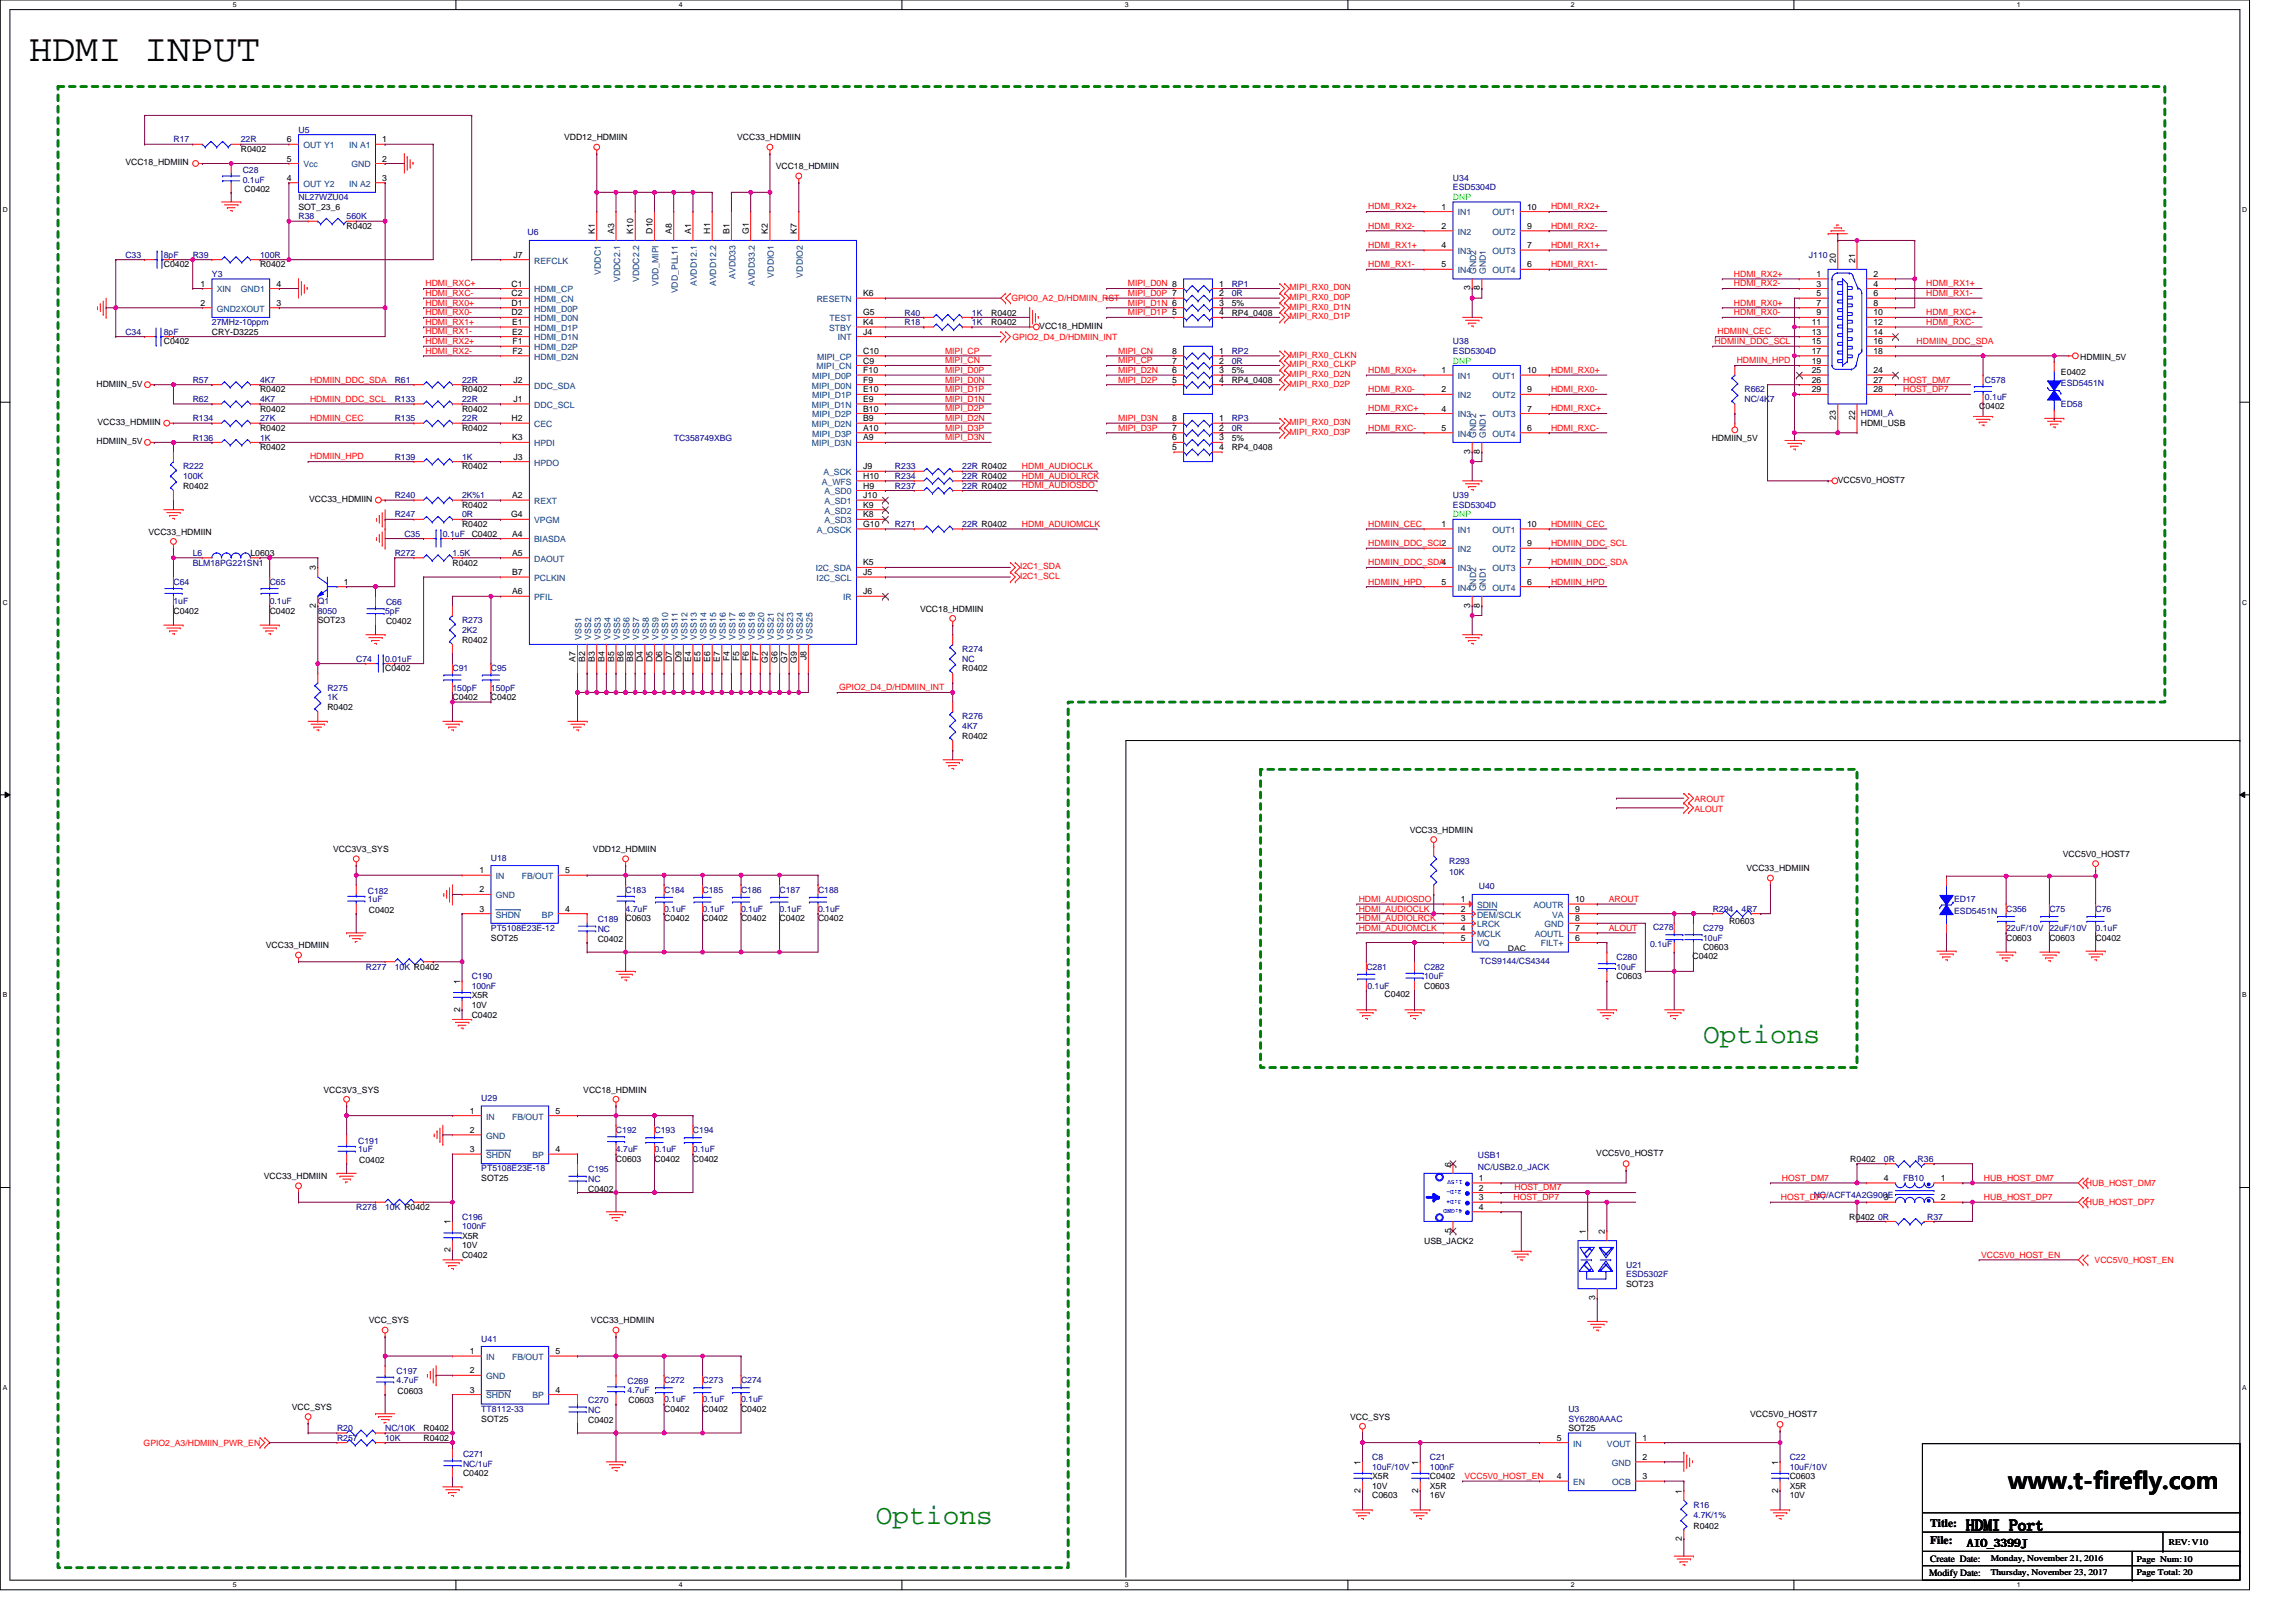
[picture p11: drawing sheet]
<svg xmlns="http://www.w3.org/2000/svg" width="297mm" height="210mm" viewBox="0 0 297 210" stroke-linecap="round" stroke-linejoin="round" font-family="sans-serif">
<defs><g id="words">
<text font-size="5" x="3.8" y="7.9">HDMI INPUT</text>
<g font-size="3.6" fill="#008000">
<text x="220.3" y="134.9">Options</text>
<text x="113.3" y="197.2">Options</text>
</g>
<text font-size="3" x="259.8" y="192.7">www.t-firefly.com</text>
<text font-size="2" x="254.4" y="198">HDMI Port</text>
<g font-size="1.5">
<text x="249.7" y="197.6">Title:</text>
<text x="249.7" y="199.9">File:</text>
<text x="254.5" y="200.2">AIO_3399J</text>
</g>
<g font-size="1.2">
<text x="249.6" y="204">Modify Date:</text>
<text x="249.7" y="202.1">Create Date:</text>
</g>
<g font-size="1.1" fill="#000080">
<text x="38.6" y="17.2">U5</text>
<text x="22.4" y="18.4">R17</text>
<text x="31.2" y="18.4">22R</text>
<text x="31.4" y="22.4">C28</text>
<text x="31.4" y="23.7">0.1uF</text>
<text x="188" y="23.4">U34</text>
<text x="38.6" y="25.9">NL27WZU04</text>
<text x="38.6" y="28.4">R38</text>
<text x="44.8" y="28.4">560K</text>
<text x="188" y="24.7">ESD5304D</text>
<text x="16.2" y="33.4">C33</text>
<text x="21.2" y="33.4">8pF</text>
<text x="24.9" y="33.4">R39</text>
<text x="27.4" y="35.9">Y3</text>
<text x="33.6" y="33.4">100R</text>
<text x="68.2" y="30.4">U6</text>
<text x="234" y="33.4">J110</text>
<text x="117" y="40.8">R40</text>
<text x="125.7" y="40.8">1K</text>
<text x="159.3" y="37.1">RP1</text>
<text x="159.3" y="38.3">0R</text>
<text x="16.2" y="43.3">C34</text>
<text x="21.2" y="43.3">8pF</text>
<text x="27.4" y="42.1">27MHz-10ppm</text>
<text x="117" y="42.1">R18</text>
<text x="125.7" y="42.1">1K</text>
<text x="159.3" y="45.8">RP2</text>
<text x="159.3" y="47.1">0R</text>
<text x="188" y="44.6">U38</text>
<text x="188" y="45.8">ESD5304D</text>
<text x="24.9" y="49.5">R57</text>
<text x="24.9" y="52">R62</text>
<text x="33.6" y="49.5">4K7</text>
<text x="33.6" y="52">4K7</text>
<text x="51.1" y="49.5">R61</text>
<text x="51.1" y="52">R133</text>
<text x="59.8" y="49.5">22R</text>
<text x="59.8" y="52">22R</text>
<text x="225.7" y="50.8">R662</text>
<text x="225.7" y="52">NC/4K7</text>
<text x="240.7" y="53.8">HDMI_A</text>
<text x="256.8" y="49.5">C578</text>
<text x="256.8" y="51.8">0.1uF</text>
<text x="266.6" y="52.7">ED58</text>
<text x="266.6" y="49.9">ESD5451N</text>
<text x="24.9" y="54.5">R134</text>
<text x="24.9" y="57">R136</text>
<text x="33.6" y="54.5">27K</text>
<text x="33.6" y="57">1K</text>
<text x="51.1" y="54.5">R135</text>
<text x="51.1" y="59.5">R139</text>
<text x="59.8" y="54.5">22R</text>
<text x="59.8" y="59.5">1K</text>
<text x="87.2" y="57">TC358749XBG</text>
<text x="159.3" y="54.5">RP3</text>
<text x="159.3" y="55.8">0R</text>
<text x="23.7" y="60.7">R222</text>
<text x="23.7" y="62">100K</text>
<text x="51.1" y="64.5">R240</text>
<text x="59.8" y="64.5">2K%1</text>
<text x="115.8" y="63.2">R237</text>
<text x="115.8" y="62">R234</text>
<text x="115.8" y="60.7">R233</text>
<text x="124.5" y="63.2">22R R0402</text>
<text x="124.5" y="62">22R R0402</text>
<text x="124.5" y="60.7">22R R0402</text>
<text x="188" y="64.5">U39</text>
<text x="188" y="65.7">ESD5304D</text>
<text x="24.9" y="71.9">L6</text>
<text x="51.1" y="71.9">R272</text>
<text x="51.1" y="67">R247</text>
<text x="52.3" y="69.5">C35</text>
<text x="57.3" y="69.5">0.1uF</text>
<text x="58.5" y="71.9">1.5K</text>
<text x="59.8" y="67">0R</text>
<text x="115.8" y="68.2">R271</text>
<text x="124.5" y="68.2">22R R0402</text>
<text x="22.4" y="75.7">C64</text>
<text x="24.9" y="73.2">BLM18PG221SN1</text>
<text x="34.9" y="75.7">C65</text>
<text x="22.4" y="78.2">1uF</text>
<text x="34.9" y="78.2">0.1uF</text>
<text x="41.1" y="78.2">Q1</text>
<text x="41.1" y="79.4">8050</text>
<text x="49.8" y="79.4">5pF</text>
<text x="50" y="78.3">C66</text>
<text x="59.8" y="80.7">R273</text>
<text x="59.8" y="81.9">2K2</text>
<text x="42.4" y="89.4">R275</text>
<text x="46.1" y="85.6">C74</text>
<text x="49.8" y="85.6">0.01uF</text>
<text x="58.5" y="86.9">C91</text>
<text x="58.5" y="89.4">150pF</text>
<text x="63.5" y="86.9">C95</text>
<text x="63.5" y="89.4">150pF</text>
<text x="124.5" y="84.4">R274</text>
<text x="124.5" y="85.6">NC</text>
<text x="42.4" y="90.6">1K</text>
<text x="124.5" y="93.1">R276</text>
<text x="124.5" y="94.3">4K7</text>
<text x="63.5" y="111.4">U18</text>
<text x="187.5" y="111.8">R293</text>
<text x="187.5" y="113.3">10K</text>
<text x="47.6" y="115.6">C182</text>
<text x="47.6" y="116.8">1uF</text>
<text x="77.3" y="119.4">C189</text>
<text x="80.9" y="115.5">C183</text>
<text x="80.9" y="118">4.7uF</text>
<text x="85.9" y="115.5">C184</text>
<text x="85.9" y="118">0.1uF</text>
<text x="90.9" y="115.5">C185</text>
<text x="90.9" y="118">0.1uF</text>
<text x="95.9" y="115.5">C186</text>
<text x="95.9" y="118">0.1uF</text>
<text x="100.9" y="115.5">C187</text>
<text x="100.9" y="118">0.1uF</text>
<text x="105.8" y="115.5">C188</text>
<text x="105.8" y="118">0.1uF</text>
<text x="191.3" y="115">U40</text>
<text x="221.6" y="118">R294</text>
<text x="225.3" y="118">4R7</text>
<text x="252.8" y="116.8">ED17</text>
<text x="252.8" y="118.2">ESD5451N</text>
<text x="259.5" y="118">C356</text>
<text x="265.1" y="118">C75</text>
<text x="271.1" y="118">C76</text>
<text x="47.3" y="125.5">R277</text>
<text x="51.1" y="125.5">10K R0402</text>
<text x="63.5" y="120.5">PT5108E23E-12</text>
<text x="77.3" y="120.6">NC</text>
<text x="176.8" y="125.5">C281</text>
<text x="184.2" y="125.5">C282</text>
<text x="191.5" y="124.7">TCS9144/CS4344</text>
<text x="209.1" y="124.2">C280</text>
<text x="209.1" y="125.5">10uF</text>
<text x="213.5" y="122.6">0.1uF</text>
<text x="213.9" y="120.4">C278</text>
<text x="220.3" y="120.5">C279</text>
<text x="220.3" y="121.7">10uF</text>
<text x="259.5" y="120.5">22uF/10V 22uF/10V</text>
<text x="271.1" y="120.5">0.1uF</text>
<text x="61" y="126.7">C190</text>
<text x="61" y="128">100nF</text>
<text x="176.9" y="128">0.1uF</text>
<text x="184.2" y="126.7">10uF</text>
<text x="62.3" y="142.5">U29</text>
<text x="46.3" y="148">C191</text>
<text x="46.3" y="149.1">1uF</text>
<text x="79.7" y="146.6">C192</text>
<text x="79.7" y="149.1">4.7uF</text>
<text x="84.7" y="146.6">C193</text>
<text x="84.7" y="149.1">0.1uF</text>
<text x="89.7" y="146.6">C194</text>
<text x="89.7" y="149.1">0.1uF</text>
<text x="191.2" y="149.9">USB1</text>
<text x="62.3" y="151.6">PT5108E23E-18</text>
<text x="76.1" y="151.7">C195</text>
<text x="76.1" y="153">NC</text>
<text x="191.2" y="151.4">NC/USB2.0_JACK</text>
<text x="234.6" y="155.1">NC/ACFT4A2G900E</text>
<text x="243.7" y="150.4">0R</text>
<text x="246.2" y="152.8">FB10</text>
<text x="248.1" y="150.4">R36</text>
<text x="46.1" y="156.6">R278</text>
<text x="49.8" y="156.6">10K R0402</text>
<text x="59.8" y="157.8">C196</text>
<text x="59.8" y="159.1">100nF</text>
<text x="243" y="157.8">0R</text>
<text x="249.3" y="157.8">R37</text>
<text x="210.4" y="164">U21</text>
<text x="210.4" y="165.3">ESD5302F</text>
<text x="62.3" y="173.6">U41</text>
<text x="51.3" y="177.9">C197</text>
<text x="51.3" y="179">4.7uF</text>
<text x="81.2" y="179.1">C269</text>
<text x="85.9" y="179">C272</text>
<text x="90.9" y="179">C273</text>
<text x="95.9" y="179">C274</text>
<text x="43.6" y="185.2">R20</text>
<text x="49.8" y="185.2">NC/10K</text>
<text x="62.3" y="182.7">TT8112-33</text>
<text x="76.1" y="181.6">C270</text>
<text x="76.1" y="182.8">NC</text>
<text x="81.2" y="180.2">4.7uF</text>
<text x="85.9" y="181.5">0.1uF</text>
<text x="90.9" y="181.5">0.1uF</text>
<text x="95.9" y="181.5">0.1uF</text>
<text x="202.9" y="182.7">U3</text>
<text x="202.9" y="184">SY6280AAAC</text>
<text x="43.6" y="186.4">R257</text>
<text x="49.8" y="186.4">10K</text>
<text x="59.9" y="188.6">C271</text>
<text x="59.9" y="189.8">NC/1uF</text>
<text x="177.5" y="188.9">C8</text>
<text x="177.5" y="190.2">10uF/10V</text>
<text x="185" y="188.9">C21</text>
<text x="185" y="190.2">100nF</text>
<text x="231.5" y="188.9">C22</text>
<text x="231.5" y="190.2">10uF/10V</text>
<text x="219.1" y="195.2">R16</text>
<text x="219.1" y="196.4">4.7K/1%</text>
</g>
<g font-size="1.1">
<text x="16.2" y="21.4">VCC18_HDMIIN</text>
<text x="31.2" y="19.7">R0402</text>
<text x="37.1" y="23.4">4</text>
<text x="37.1" y="20.9">5</text>
<text x="37.1" y="18.4">6</text>
<text x="49.4" y="23.4">3</text>
<text x="49.4" y="18.4">1</text>
<text x="49.4" y="20.9">2</text>
<text x="73" y="18.2">VDD12_HDMIIN</text>
<text x="95.4" y="18.2">VCC33_HDMIIN</text>
<text x="100.4" y="21.9">VCC18_HDMIIN</text>
<text x="31.6" y="24.9">C0402</text>
<text x="38.6" y="27.1">SOT_23_6</text>
<text x="44.8" y="29.6">R0402</text>
<text x="186.5" y="27.1">1</text>
<text x="186.5" y="29.6">2</text>
<text x="197.6" y="29.6">9</text>
<text x="197.6" y="27.1">10</text>
<text x="21.2" y="34.6">C0402</text>
<text x="33.6" y="34.6">R0402</text>
<text x="66.4" y="33.4">J7</text>
<text x="77" y="30.2" transform="rotate(-90 77 30.2)">K1</text>
<text x="79.4" y="30.2" transform="rotate(-90 79.4 30.2)">A3</text>
<text x="81.9" y="30.2" transform="rotate(-90 81.9 30.2)">K10</text>
<text x="84.4" y="30.2" transform="rotate(-90 84.4 30.2)">D10</text>
<text x="86.9" y="30.2" transform="rotate(-90 86.9 30.2)">A8</text>
<text x="89.4" y="30.2" transform="rotate(-90 89.4 30.2)">A1</text>
<text x="91.9" y="30.2" transform="rotate(-90 91.9 30.2)">H1</text>
<text x="94.4" y="30.2" transform="rotate(-90 94.4 30.2)">B1</text>
<text x="96.9" y="30.2" transform="rotate(-90 96.9 30.2)">G1</text>
<text x="99.4" y="30.2" transform="rotate(-90 99.4 30.2)">K2</text>
<text x="103.1" y="30.2" transform="rotate(-90 103.1 30.2)">K7</text>
<text x="186.5" y="32.1">4</text>
<text x="186.5" y="34.6">5</text>
<text x="197.6" y="34.6">6</text>
<text x="197.6" y="32.1">7</text>
<text x="235" y="35.8">1</text>
<text x="237.5" y="34" transform="rotate(-90 237.5 34)">20</text>
<text x="240" y="34" transform="rotate(-90 240 34)">21</text>
<text x="242.4" y="35.8">2</text>
<text x="25.9" y="37.1">1</text>
<text x="25.9" y="39.6">2</text>
<text x="35.8" y="39.6">3</text>
<text x="35.8" y="37.1">4</text>
<text x="66.2" y="37.1">C1</text>
<text x="66.2" y="38.3">C2</text>
<text x="66.2" y="39.6">D1</text>
<text x="66.2" y="40.8">D2</text>
<text x="111.7" y="40.8">G5</text>
<text x="111.7" y="38.3">K6</text>
<text x="128.2" y="40.8">R0402</text>
<text x="157.7" y="37.1">1</text>
<text x="157.7" y="38.3">2</text>
<text x="157.7" y="39.6">3</text>
<text x="157.7" y="40.8">4</text>
<text x="159.3" y="40.8">RP4_0408</text>
<text x="159.3" y="39.6">5%</text>
<text x="190.2" y="37.6" transform="rotate(-90 190.2 37.6)">3</text>
<text x="191.5" y="37.6" transform="rotate(-90 191.5 37.6)">8</text>
<text x="235" y="37.1">3</text>
<text x="235" y="38.3">5</text>
<text x="235" y="39.6">7</text>
<text x="235" y="40.8">9</text>
<text x="242.4" y="37.1">4</text>
<text x="242.4" y="38.3">6</text>
<text x="242.4" y="39.6">8</text>
<text x="242.4" y="40.8">10</text>
<text x="21.2" y="44.6">C0402</text>
<text x="27.4" y="43.3">CRY-D3225</text>
<text x="66.3" y="42.1">E1</text>
<text x="66.3" y="43.3">E2</text>
<text x="66.3" y="44.6">F1</text>
<text x="66.3" y="45.8">F2</text>
<text x="111.7" y="45.8">C10</text>
<text x="111.7" y="47">C9</text>
<text x="111.7" y="43.3">J4</text>
<text x="111.7" y="42.1">K4</text>
<text x="128.2" y="42.1">R0402</text>
<text x="134.5" y="42.6">VCC18_HDMIIN</text>
<text x="151.6" y="47">7</text>
<text x="151.6" y="45.8">8</text>
<text x="157.7" y="45.8">1</text>
<text x="157.7" y="47">2</text>
<text x="234.4" y="42.1">11</text>
<text x="234.4" y="43.3">13</text>
<text x="234.4" y="44.6">15</text>
<text x="234.4" y="45.8">17</text>
<text x="234.4" y="47">19</text>
<text x="242.4" y="42.1">12</text>
<text x="242.4" y="43.3">14</text>
<text x="242.4" y="44.6">16</text>
<text x="242.4" y="45.8">18</text>
<text x="269.1" y="46.6">HDMIIN_5V</text>
<text x="12.5" y="50">HDMIIN_5V</text>
<text x="33.6" y="50.8">R0402</text>
<text x="33.6" y="53.3">R0402</text>
<text x="59.8" y="50.8">R0402</text>
<text x="59.8" y="53.3">R0402</text>
<text x="66.4" y="49.5">J2</text>
<text x="66.4" y="52">J1</text>
<text x="111.7" y="50.8">E10</text>
<text x="111.7" y="52">E9</text>
<text x="111.7" y="53.3">B10</text>
<text x="111.7" y="48.3">F10</text>
<text x="111.7" y="49.5">F9</text>
<text x="151.6" y="49.5">5</text>
<text x="151.6" y="48.3">6</text>
<text x="157.7" y="48.3">3</text>
<text x="157.7" y="49.5">4</text>
<text x="159.3" y="49.5">RP4_0408</text>
<text x="159.3" y="48.3">5%</text>
<text x="186.5" y="48.3">1</text>
<text x="186.5" y="50.8">2</text>
<text x="186.5" y="53.3">4</text>
<text x="197.6" y="53.3">7</text>
<text x="197.6" y="50.8">9</text>
<text x="197.6" y="48.3">10</text>
<text x="234.4" y="48.3">25</text>
<text x="234.4" y="49.5">26</text>
<text x="234.4" y="50.8">29</text>
<text x="242.4" y="48.3">24</text>
<text x="242.4" y="49.5">27</text>
<text x="242.4" y="50.8">28</text>
<text x="256.1" y="52.9">C0402</text>
<text x="266.6" y="48.5">E0402</text>
<text x="12.5" y="57.5">HDMIIN_5V</text>
<text x="12.6" y="55">VCC33_HDMIIN</text>
<text x="33.6" y="55.8">R0402</text>
<text x="33.6" y="58.3">R0402</text>
<text x="59.8" y="55.8">R0402</text>
<text x="66.2" y="54.5">H2</text>
<text x="66.3" y="57">K3</text>
<text x="66.4" y="59.5">J3</text>
<text x="111.7" y="54.5">B9</text>
<text x="111.7" y="55.8">A10</text>
<text x="111.7" y="57">A9</text>
<text x="151.6" y="58.2">5</text>
<text x="151.6" y="57">6</text>
<text x="151.6" y="55.8">7</text>
<text x="151.6" y="54.5">8</text>
<text x="157.7" y="54.5">1</text>
<text x="157.7" y="55.8">2</text>
<text x="157.7" y="57">3</text>
<text x="157.7" y="58.2">4</text>
<text x="159.3" y="58.3">RP4_0408</text>
<text x="159.3" y="57">5%</text>
<text x="186.5" y="55.8">5</text>
<text x="190.2" y="58.7" transform="rotate(-90 190.2 58.7)">3</text>
<text x="191.5" y="58.7" transform="rotate(-90 191.5 58.7)">8</text>
<text x="197.6" y="55.8">6</text>
<text x="221.5" y="57">HDMIIN_5V</text>
<text x="237.5" y="54.4" transform="rotate(-90 237.5 54.4)">23</text>
<text x="240" y="54.4" transform="rotate(-90 240 54.4)">22</text>
<text x="240.7" y="55.1">HDMI_USB</text>
<text x="23.7" y="63.2">R0402</text>
<text x="40" y="65">VCC33_HDMIIN</text>
<text x="59.8" y="65.7">R0402</text>
<text x="59.8" y="60.7">R0402</text>
<text x="66.3" y="64.5">A2</text>
<text x="111.7" y="60.7">J9</text>
<text x="111.7" y="62">H10</text>
<text x="111.7" y="63.2">H9</text>
<text x="111.7" y="64.5">J10</text>
<text x="111.7" y="65.7">K9</text>
<text x="237.8" y="62.5">VCC5V0_HOST7</text>
<text x="19.2" y="69.2">VCC33_HDMIIN</text>
<text x="32.4" y="71.9">L0603</text>
<text x="59.8" y="68.2">R0402</text>
<text x="61" y="69.5">C0402</text>
<text x="66.1" y="67">G4</text>
<text x="66.3" y="69.4">A4</text>
<text x="66.3" y="71.9">A5</text>
<text x="111.7" y="67">K8</text>
<text x="111.7" y="68.2">G10</text>
<text x="186.5" y="68.2">1</text>
<text x="197.6" y="70.7">9</text>
<text x="197.6" y="68.2">10</text>
<text x="40.9" y="73.8" transform="rotate(-90 40.9 73.8)">3</text>
<text x="44.5" y="75.7">1</text>
<text x="58.5" y="73.2">R0402</text>
<text x="66.3" y="74.4">B7</text>
<text x="66.3" y="76.9">A6</text>
<text x="111.7" y="73.2">K5</text>
<text x="111.7" y="74.4">J5</text>
<text x="111.7" y="76.9">J6</text>
<text x="186.5" y="75.7">5</text>
<text x="197.6" y="75.7">6</text>
<text x="197.6" y="73.2">7</text>
<text x="22.4" y="79.4">C0402</text>
<text x="34.9" y="79.4">C0402</text>
<text x="40.9" y="78.7" transform="rotate(-90 40.9 78.7)">2</text>
<text x="41.1" y="80.7">SOT23</text>
<text x="50" y="80.8">C0402</text>
<text x="59.8" y="83.1">R0402</text>
<text x="119" y="79.2">VCC18_HDMIIN</text>
<text x="190.2" y="78.7" transform="rotate(-90 190.2 78.7)">3</text>
<text x="191.5" y="78.7" transform="rotate(-90 191.5 78.7)">8</text>
<text x="49.8" y="86.9">C0402</text>
<text x="74.5" y="85.6" transform="rotate(-90 74.5 85.6)">A7</text>
<text x="75.7" y="85.6" transform="rotate(-90 75.7 85.6)">B2</text>
<text x="77" y="85.6" transform="rotate(-90 77 85.6)">B3</text>
<text x="78.2" y="85.6" transform="rotate(-90 78.2 85.6)">B4</text>
<text x="79.4" y="85.6" transform="rotate(-90 79.4 85.6)">B5</text>
<text x="80.7" y="85.6" transform="rotate(-90 80.7 85.6)">B6</text>
<text x="81.9" y="85.6" transform="rotate(-90 81.9 85.6)">B8</text>
<text x="83.2" y="85.7" transform="rotate(-90 83.2 85.7)">D4</text>
<text x="84.4" y="85.7" transform="rotate(-90 84.4 85.7)">D5</text>
<text x="85.7" y="85.7" transform="rotate(-90 85.7 85.7)">D6</text>
<text x="86.9" y="85.7" transform="rotate(-90 86.9 85.7)">D7</text>
<text x="88.2" y="85.7" transform="rotate(-90 88.2 85.7)">D9</text>
<text x="89.4" y="85.6" transform="rotate(-90 89.4 85.6)">E4</text>
<text x="90.6" y="85.6" transform="rotate(-90 90.6 85.6)">E5</text>
<text x="91.9" y="85.6" transform="rotate(-90 91.9 85.6)">E6</text>
<text x="93.1" y="85.6" transform="rotate(-90 93.1 85.6)">E7</text>
<text x="94.4" y="85.6" transform="rotate(-90 94.4 85.6)">F4</text>
<text x="95.6" y="85.6" transform="rotate(-90 95.6 85.6)">F5</text>
<text x="96.9" y="85.6" transform="rotate(-90 96.9 85.6)">F6</text>
<text x="98.1" y="85.6" transform="rotate(-90 98.1 85.6)">F7</text>
<text x="99.4" y="85.8" transform="rotate(-90 99.4 85.8)">G2</text>
<text x="100.6" y="85.8" transform="rotate(-90 100.6 85.8)">G6</text>
<text x="101.8" y="85.8" transform="rotate(-90 101.8 85.8)">G7</text>
<text x="103.1" y="85.8" transform="rotate(-90 103.1 85.8)">G9</text>
<text x="104.3" y="85.4" transform="rotate(-90 104.3 85.4)">J8</text>
<text x="124.5" y="86.9">R0402</text>
<text x="42.4" y="91.9">R0402</text>
<text x="58.5" y="90.6">C0402</text>
<text x="63.5" y="90.6">C0402</text>
<text x="124.5" y="95.6">R0402</text>
<text x="182.4" y="107.8">VCC33_HDMIIN</text>
<text x="43.1" y="110.3">VCC3V3_SYS</text>
<text x="62" y="113">1</text>
<text x="73.1" y="113">5</text>
<text x="76.7" y="110.3">VDD12_HDMIIN</text>
<text x="225.9" y="112.8">VCC33_HDMIIN</text>
<text x="266.9" y="110.9">VCC5V0_HOST7</text>
<text x="47.7" y="118.1">C0402</text>
<text x="62" y="115.5">2</text>
<text x="62" y="118">3</text>
<text x="73.1" y="118">4</text>
<text x="80.9" y="119.2">C0603</text>
<text x="85.9" y="119.2">C0402</text>
<text x="90.9" y="119.2">C0402</text>
<text x="95.9" y="119.2">C0402</text>
<text x="100.9" y="119.2">C0402</text>
<text x="105.8" y="119.2">C0402</text>
<text x="189" y="116.7">1</text>
<text x="189" y="118">2</text>
<text x="189" y="119.2">3</text>
<text x="203.8" y="119.2">8</text>
<text x="203.8" y="118">9</text>
<text x="203.8" y="116.7">10</text>
<text x="223.7" y="119.6">R0603</text>
<text x="34.4" y="122.7">VCC33_HDMIIN</text>
<text x="63.5" y="121.7">SOT25</text>
<text x="77.3" y="121.9">C0402</text>
<text x="189" y="120.5">4</text>
<text x="189" y="121.7">5</text>
<text x="203.8" y="121.7">6</text>
<text x="203.8" y="120.5">7</text>
<text x="219" y="124.1">C0402</text>
<text x="220.3" y="123">C0603</text>
<text x="259.5" y="121.7">C0603</text>
<text x="265.1" y="121.7">C0603</text>
<text x="271.1" y="121.7">C0402</text>
<text x="59.5" y="130.9" transform="rotate(-90 59.5 130.9)">2</text>
<text x="59.5" y="127.3" transform="rotate(-90 59.5 127.3)">1</text>
<text x="61" y="131.7">C0402</text>
<text x="61" y="129.2">X5R</text>
<text x="61" y="130.4">10V</text>
<text x="179.1" y="129.1">C0402</text>
<text x="184.2" y="128">C0603</text>
<text x="209.1" y="126.7">C0603</text>
<text x="41.9" y="141.4">VCC3V3_SYS</text>
<text x="75.5" y="141.4">VCC18_HDMIIN</text>
<text x="60.8" y="144.1">1</text>
<text x="60.8" y="146.6">2</text>
<text x="60.8" y="149.1">3</text>
<text x="71.9" y="149.1">4</text>
<text x="71.9" y="144.1">5</text>
<text x="206.5" y="149.6">VCC5V0_HOST7</text>
<text x="34.1" y="152.6">VCC33_HDMIIN</text>
<text x="46.5" y="150.5">C0402</text>
<text x="62.3" y="152.8">SOT25</text>
<text x="76.1" y="154.2">C0402</text>
<text x="79.7" y="150.4">C0603</text>
<text x="84.7" y="150.4">C0402</text>
<text x="89.7" y="150.4">C0402</text>
<text x="187.7" y="151" transform="rotate(-90 187.7 151)">6</text>
<text x="191.3" y="154.1">2</text>
<text x="191.3" y="155.3">3</text>
<text x="191.3" y="152.8">1</text>
<text x="239.4" y="150.4">R0402</text>
<text x="243.7" y="152.8">4</text>
<text x="243.7" y="155.3">3</text>
<text x="251.1" y="152.8">1</text>
<text x="251.1" y="155.3">2</text>
<text x="58.3" y="158.4" transform="rotate(-90 58.3 158.4)">1</text>
<text x="59.8" y="160.3">X5R</text>
<text x="59.8" y="161.6">10V</text>
<text x="184.2" y="160.9">USB_JACK2</text>
<text x="187.7" y="159.6" transform="rotate(-90 187.7 159.6)">5</text>
<text x="191.3" y="156.6">4</text>
<text x="205.1" y="159.7" transform="rotate(-90 205.1 159.7)">1</text>
<text x="207.6" y="159.7" transform="rotate(-90 207.6 159.7)">2</text>
<text x="239.2" y="157.8">R0402</text>
<text x="58.3" y="162" transform="rotate(-90 58.3 162)">2</text>
<text x="59.8" y="162.8">C0402</text>
<text x="210.4" y="166.5">SOT23</text>
<text x="47.7" y="171.3">VCC_SYS</text>
<text x="76.5" y="171.3">VCC33_HDMIIN</text>
<text x="206.4" y="168.3" transform="rotate(-90 206.4 168.3)">3</text>
<text x="60.8" y="175.2">1</text>
<text x="60.8" y="177.7">2</text>
<text x="71.9" y="175.2">5</text>
<text x="37.8" y="182.5">VCC_SYS</text>
<text x="51.4" y="180.4">C0603</text>
<text x="54.8" y="185.2">R0402</text>
<text x="60.8" y="180.2">3</text>
<text x="62.3" y="184">SOT25</text>
<text x="71.9" y="180.2">4</text>
<text x="76.1" y="184.1">C0402</text>
<text x="81.3" y="181.6">C0603</text>
<text x="85.9" y="182.7">C0402</text>
<text x="90.9" y="182.7">C0402</text>
<text x="95.9" y="182.7">C0402</text>
<text x="174.7" y="183.7">VCC_SYS</text>
<text x="202.9" y="185.2">SOT25</text>
<text x="226.4" y="183.3">VCC5V0_HOST7</text>
<text x="54.8" y="186.4">R0402</text>
<text x="59.9" y="191.1">C0402</text>
<text x="176" y="189.6" transform="rotate(-90 176 189.6)">1</text>
<text x="177.5" y="191.4">X5R</text>
<text x="183.5" y="189.6" transform="rotate(-90 183.5 189.6)">1</text>
<text x="185" y="191.4">C0402</text>
<text x="201.4" y="191.4">4</text>
<text x="201.4" y="186.4">5</text>
<text x="212.5" y="191.4">3</text>
<text x="212.5" y="188.9">2</text>
<text x="212.5" y="186.4">1</text>
<text x="230" y="189.6" transform="rotate(-90 230 189.6)">1</text>
<text x="231.5" y="191.4">C0603</text>
<text x="176" y="193.2" transform="rotate(-90 176 193.2)">2</text>
<text x="177.5" y="193.9">C0603</text>
<text x="177.5" y="192.7">10V</text>
<text x="183.5" y="193.2" transform="rotate(-90 183.5 193.2)">2</text>
<text x="185" y="192.7">X5R</text>
<text x="185" y="193.9">16V</text>
<text x="217.6" y="193.3" transform="rotate(-90 217.6 193.3)">1</text>
<text x="219.1" y="197.9">R0402</text>
<text x="230" y="193.2" transform="rotate(-90 230 193.2)">2</text>
<text x="231.5" y="192.7">X5R</text>
<text x="231.5" y="193.9">10V</text>
<text x="217.6" y="199.4" transform="rotate(-90 217.6 199.4)">2</text>
<text x="257.5" y="202">Monday, November 21, 2016</text>
<text x="257.5" y="203.9">Thursday, November 23, 2017</text>
<text x="276.5" y="202.1">Page Num:10</text>
<text x="276.5" y="203.9">Page Total: 20</text>
<text x="280.6" y="199.9">REV:V10</text>
</g>
<g font-size="1.1" fill="#004080">
<text x="39.2" y="21.7">Vcc</text>
<text x="39.2" y="19.2">OUT Y1</text>
<text x="45.2" y="19.2">IN A1</text>
<text x="45.5" y="21.7">GND</text>
<text x="39.2" y="24.1">OUT Y2</text>
<text x="45.2" y="24.1">IN A2</text>
<text x="188.6" y="27.9">IN1</text>
<text x="193.1" y="27.9">OUT1</text>
<text x="69.1" y="34.1">REFCLK</text>
<text x="77.7" y="35.5" transform="rotate(-90 77.7 35.5)">VDDC1</text>
<text x="100.1" y="35.9" transform="rotate(-90 100.1 35.9)">VDDIO1</text>
<text x="103.9" y="35.9" transform="rotate(-90 103.9 35.9)">VDDIO2</text>
<text x="188.6" y="30.4">IN2</text>
<text x="188.6" y="32.9">IN3</text>
<text x="188.6" y="35.4">IN4</text>
<text x="191" y="35.5" transform="rotate(-90 191 35.5)">GND2</text>
<text x="192.2" y="35.5" transform="rotate(-90 192.2 35.5)">GND1</text>
<text x="193.1" y="35.4">OUT4</text>
<text x="193.1" y="32.9">OUT3</text>
<text x="193.1" y="30.4">OUT2</text>
<text x="28" y="37.8">XIN</text>
<text x="28" y="40.3">GND2XOUT</text>
<text x="31.2" y="37.8">GND1</text>
<text x="69.1" y="37.8">HDMI_CP</text>
<text x="69.1" y="39.1">HDMI_CN</text>
<text x="69.1" y="40.3">HDMI_D0P</text>
<text x="69.1" y="41.6">HDMI_D0N</text>
<text x="80.2" y="36.5" transform="rotate(-90 80.2 36.5)">VDDC2.1</text>
<text x="82.7" y="36.5" transform="rotate(-90 82.7 36.5)">VDDC2.2</text>
<text x="85.2" y="37" transform="rotate(-90 85.2 37)">VDD_MIPI</text>
<text x="87.7" y="38" transform="rotate(-90 87.7 38)">VDD_PLL11</text>
<text x="90.2" y="37" transform="rotate(-90 90.2 37)">AVDD12.1</text>
<text x="92.7" y="37" transform="rotate(-90 92.7 37)">AVDD12.2</text>
<text x="95.1" y="36.1" transform="rotate(-90 95.1 36.1)">AVDD33</text>
<text x="97.6" y="37" transform="rotate(-90 97.6 37)">AVDD33.2</text>
<text x="105.7" y="39.1">RESETN</text>
<text x="107.3" y="41.6">TEST</text>
<text x="69.1" y="42.8">HDMI_D1P</text>
<text x="69.1" y="44.1">HDMI_D1N</text>
<text x="69.1" y="45.3">HDMI_D2P</text>
<text x="69.1" y="46.6">HDMI_D2N</text>
<text x="105.7" y="47.8">MIPI_CN</text>
<text x="105.7" y="46.6">MIPI_CP</text>
<text x="107.3" y="42.8">STBY</text>
<text x="108.4" y="44.1">INT</text>
<text x="69.1" y="50.3">DDC_SDA</text>
<text x="69.1" y="52.8">DDC_SCL</text>
<text x="105" y="52.8">MIPI_D1N</text>
<text x="105" y="50.3">MIPI_D0N</text>
<text x="105.1" y="51.5">MIPI_D1P</text>
<text x="105.1" y="49">MIPI_D0P</text>
<text x="188.6" y="49">IN1</text>
<text x="188.6" y="51.5">IN2</text>
<text x="193.1" y="51.5">OUT2</text>
<text x="193.1" y="49">OUT1</text>
<text x="69.1" y="55.3">CEC</text>
<text x="69.1" y="57.8">HPDI</text>
<text x="105" y="55.3">MIPI_D2N</text>
<text x="105" y="57.8">MIPI_D3N</text>
<text x="105.1" y="54">MIPI_D2P</text>
<text x="105.1" y="56.5">MIPI_D3P</text>
<text x="188.6" y="54">IN3</text>
<text x="188.6" y="56.5">IN4</text>
<text x="191" y="56.6" transform="rotate(-90 191 56.6)">GND2</text>
<text x="192.2" y="56.6" transform="rotate(-90 192.2 56.6)">GND1</text>
<text x="193.1" y="56.5">OUT4</text>
<text x="193.1" y="54">OUT3</text>
<text x="69.1" y="60.2">HPDO</text>
<text x="69.1" y="65.2">REXT</text>
<text x="106.3" y="62.7">A_WFS</text>
<text x="106.5" y="61.5">A_SCK</text>
<text x="106.6" y="64">A_SD0</text>
<text x="106.6" y="65.2">A_SD1</text>
<text x="69.1" y="67.7">VPGM</text>
<text x="69.1" y="70.2">BIASDA</text>
<text x="105.7" y="69">A_OSCK</text>
<text x="106.6" y="66.5">A_SD2</text>
<text x="106.6" y="67.7">A_SD3</text>
<text x="188.6" y="69">IN1</text>
<text x="188.6" y="71.4">IN2</text>
<text x="193.1" y="71.4">OUT2</text>
<text x="193.1" y="69">OUT1</text>
<text x="69.1" y="72.7">DAOUT</text>
<text x="69.1" y="75.2">PCLKIN</text>
<text x="69.1" y="77.7">PFIL</text>
<text x="105.5" y="73.9">I2C_SDA</text>
<text x="105.7" y="75.2">I2C_SCL</text>
<text x="109.1" y="77.7">IR</text>
<text x="188.6" y="73.9">IN3</text>
<text x="188.6" y="76.4">IN4</text>
<text x="191" y="76.5" transform="rotate(-90 191 76.5)">GND2</text>
<text x="192.2" y="76.5" transform="rotate(-90 192.2 76.5)">GND1</text>
<text x="193.1" y="76.4">OUT4</text>
<text x="193.1" y="73.9">OUT3</text>
<text x="75.2" y="82.8" transform="rotate(-90 75.2 82.8)">VSS1</text>
<text x="76.5" y="82.8" transform="rotate(-90 76.5 82.8)">VSS2</text>
<text x="77.7" y="82.8" transform="rotate(-90 77.7 82.8)">VSS3</text>
<text x="79" y="82.8" transform="rotate(-90 79 82.8)">VSS4</text>
<text x="80.2" y="82.8" transform="rotate(-90 80.2 82.8)">VSS5</text>
<text x="81.5" y="82.8" transform="rotate(-90 81.5 82.8)">VSS6</text>
<text x="82.7" y="82.8" transform="rotate(-90 82.7 82.8)">VSS7</text>
<text x="83.9" y="82.8" transform="rotate(-90 83.9 82.8)">VSS8</text>
<text x="85.2" y="82.8" transform="rotate(-90 85.2 82.8)">VSS9</text>
<text x="86.4" y="82.8" transform="rotate(-90 86.4 82.8)">VSS10</text>
<text x="87.7" y="82.8" transform="rotate(-90 87.7 82.8)">VSS11</text>
<text x="88.9" y="82.8" transform="rotate(-90 88.9 82.8)">VSS12</text>
<text x="90.2" y="82.8" transform="rotate(-90 90.2 82.8)">VSS13</text>
<text x="91.4" y="82.8" transform="rotate(-90 91.4 82.8)">VSS14</text>
<text x="92.7" y="82.8" transform="rotate(-90 92.7 82.8)">VSS15</text>
<text x="93.9" y="82.8" transform="rotate(-90 93.9 82.8)">VSS16</text>
<text x="95.1" y="82.8" transform="rotate(-90 95.1 82.8)">VSS17</text>
<text x="96.4" y="82.8" transform="rotate(-90 96.4 82.8)">VSS18</text>
<text x="97.6" y="82.8" transform="rotate(-90 97.6 82.8)">VSS19</text>
<text x="98.9" y="82.8" transform="rotate(-90 98.9 82.8)">VSS20</text>
<text x="100.1" y="82.8" transform="rotate(-90 100.1 82.8)">VSS21</text>
<text x="101.4" y="82.8" transform="rotate(-90 101.4 82.8)">VSS22</text>
<text x="102.6" y="82.8" transform="rotate(-90 102.6 82.8)">VSS23</text>
<text x="103.9" y="82.8" transform="rotate(-90 103.9 82.8)">VSS24</text>
<text x="105.1" y="82.8" transform="rotate(-90 105.1 82.8)">VSS25</text>
<text x="64.1" y="113.8">IN</text>
<text x="67.5" y="113.8">FB/OUT</text>
<text x="64.1" y="116.2">GND</text>
<text x="64.1" y="118.7">SHDN</text>
<text x="70.1" y="118.7">BP</text>
<text x="191.1" y="117.5">SDIN</text>
<text x="191.1" y="118.7">DEM/SCLK</text>
<text x="191.1" y="120">LRCK</text>
<text x="198.4" y="117.5">AOUTR</text>
<text x="199.8" y="120">GND</text>
<text x="200.8" y="118.7">VA</text>
<text x="191.1" y="121.2">MCLK</text>
<text x="191.1" y="122.5">VQ</text>
<text x="198.6" y="121.2">AOUTL</text>
<text x="199.3" y="122.5">FILT+</text>
<text x="62.9" y="144.9">IN</text>
<text x="62.9" y="147.4">GND</text>
<text x="62.9" y="149.9">SHDN</text>
<text x="66.3" y="144.9">FB/OUT</text>
<text x="68.9" y="149.9">BP</text>
<text x="62.9" y="176">IN</text>
<text x="62.9" y="178.5">GND</text>
<text x="66.3" y="176">FB/OUT</text>
<text x="62.9" y="181">SHDN</text>
<text x="68.9" y="181">BP</text>
<text x="203.5" y="187.2">IN</text>
<text x="207.9" y="187.2">VOUT</text>
<text x="208.5" y="189.7">GND</text>
<text x="203.5" y="192.2">EN</text>
<text x="208.6" y="192.2">OCB</text>
</g>
<g font-size="1.1" fill="#f00">
<text x="177" y="27.1">HDMI_RX2+</text>
<text x="177" y="29.6">HDMI_RX2-</text>
<text x="200.7" y="29.6">HDMI_RX2-</text>
<text x="200.7" y="27.1">HDMI_RX2+</text>
<text x="177" y="34.6">HDMI_RX1-</text>
<text x="177" y="32.1">HDMI_RX1+</text>
<text x="200.7" y="32.1">HDMI_RX1+</text>
<text x="200.7" y="34.6">HDMI_RX1-</text>
<text x="224.3" y="35.8">HDMI_RX2+</text>
<text x="55" y="37.1">HDMI_RXC+</text>
<text x="55" y="38.3">HDMI_RXC-</text>
<text x="55" y="39.5">HDMI_RX0+</text>
<text x="55" y="40.8">HDMI_RX0-</text>
<text x="130.8" y="39">GPIO0_A2_D/HDMIIN_RST</text>
<text x="145.9" y="38.3">MIPI_D0P 7</text>
<text x="145.9" y="37.1">MIPI_D0N 8</text>
<text x="145.9" y="39.5">MIPI_D1N 6</text>
<text x="145.9" y="40.8">MIPI_D1P 5</text>
<text x="166.8" y="38.8">MIPI_RX0_D0P</text>
<text x="166.8" y="41.3">MIPI_RX0_D1P</text>
<text x="166.8" y="40.1">MIPI_RX0_D1N</text>
<text x="166.8" y="37.6">MIPI_RX0_D0N</text>
<text x="224.3" y="39.5">HDMI_RX0+</text>
<text x="224.3" y="37.1">HDMI_RX2-</text>
<text x="224.3" y="40.8">HDMI_RX0-</text>
<text x="249.2" y="37.1">HDMI_RX1+</text>
<text x="249.2" y="38.3">HDMI_RX1-</text>
<text x="249.2" y="40.8">HDMI_RXC+</text>
<text x="55" y="45.8">HDMI_RX2-</text>
<text x="55" y="44.5">HDMI_RX2+</text>
<text x="55" y="42">HDMI_RX1+</text>
<text x="55" y="43.3">HDMI_RX1-</text>
<text x="122.3" y="47">MIPI_CN</text>
<text x="122.3" y="45.8">MIPI_CP</text>
<text x="131" y="43.9">GPIO2_D4_D/HDMIIN_INT</text>
<text x="144.7" y="47">MIPI_CP</text>
<text x="144.7" y="45.8">MIPI_CN</text>
<text x="166.8" y="46.3">MIPI_RX0_CLKN</text>
<text x="166.8" y="47.5">MIPI_RX0_CLKP</text>
<text x="221.8" y="44.5">HDMIIN_DDC_SCL</text>
<text x="222.2" y="43.3">HDMIIN_CEC</text>
<text x="224.7" y="47">HDMIIN_HPD</text>
<text x="248" y="44.5">HDMIIN_DDC_SDA</text>
<text x="249.2" y="42">HDMI_RXC-</text>
<text x="40.1" y="49.5">HDMIIN_DDC_SDA</text>
<text x="40.1" y="52">HDMIIN_DDC_SCL</text>
<text x="122.3" y="48.3">MIPI_D0P</text>
<text x="122.3" y="50.7">MIPI_D1P</text>
<text x="122.3" y="52">MIPI_D1N</text>
<text x="122.3" y="49.5">MIPI_D0N</text>
<text x="122.3" y="53.2">MIPI_D2P</text>
<text x="144.7" y="49.5">MIPI_D2P</text>
<text x="144.7" y="48.3">MIPI_D2N</text>
<text x="166.8" y="50">MIPI_RX0_D2P</text>
<text x="166.8" y="48.8">MIPI_RX0_D2N</text>
<text x="177" y="48.3">HDMI_RX0+</text>
<text x="177" y="50.7">HDMI_RX0-</text>
<text x="177" y="53.2">HDMI_RXC+</text>
<text x="200.7" y="48.3">HDMI_RX0+</text>
<text x="200.7" y="50.7">HDMI_RX0-</text>
<text x="200.7" y="53.2">HDMI_RXC+</text>
<text x="246.2" y="50.7">HOST_DP7</text>
<text x="246.2" y="49.5">HOST_DM7</text>
<text x="40.1" y="54.5">HDMIIN_CEC</text>
<text x="40.1" y="59.5">HDMIIN_HPD</text>
<text x="122.3" y="55.7">MIPI_D3P</text>
<text x="122.3" y="54.5">MIPI_D2N</text>
<text x="122.3" y="57">MIPI_D3N</text>
<text x="144.7" y="55.7">MIPI_D3P</text>
<text x="144.7" y="54.5">MIPI_D3N</text>
<text x="166.8" y="56.3">MIPI_RX0_D3P</text>
<text x="166.8" y="55">MIPI_RX0_D3N</text>
<text x="177" y="55.7">HDMI_RXC-</text>
<text x="200.7" y="55.7">HDMI_RXC-</text>
<text x="132.2" y="60.7">HDMI_AUDIOCLK</text>
<text x="132.2" y="62">HDMI_AUDIOLRCK</text>
<text x="132.2" y="63.2">HDMI_AUDIOSDO</text>
<text x="132.2" y="68.2">HDMI_ADUIOMCLK</text>
<text x="177" y="68.2">HDMIIN_CEC</text>
<text x="177" y="70.7">HDMIIN_DDC_SCL2</text>
<text x="200.7" y="68.2">HDMIIN_CEC</text>
<text x="200.7" y="70.7">HDMIIN_DDC_SCL</text>
<text x="132" y="73.7">I2C1_SDA</text>
<text x="132" y="74.9">I2C1_SCL</text>
<text x="177" y="75.6">HDMIIN_HPD</text>
<text x="177" y="73.2">HDMIIN_DDC_SDA4</text>
<text x="200.7" y="75.6">HDMIIN_HPD</text>
<text x="200.7" y="73.2">HDMIIN_DDC_SDA</text>
<text x="108.6" y="89.3">GPIO2_D4_D/HDMIIN_INT</text>
<text x="219.2" y="103.8">AROUT</text>
<text x="219.2" y="105.1">ALOUT</text>
<text x="175.8" y="116.7">HDMI_AUDIOSDO</text>
<text x="175.8" y="119.2">HDMI_AUDIOLRCK</text>
<text x="175.8" y="118">HDMI_AUDIOCLK</text>
<text x="208.1" y="116.7">AROUT</text>
<text x="175.8" y="120.4">HDMI_ADUIOMCLK</text>
<text x="208.1" y="120.5">ALOUT</text>
<text x="195.8" y="155.3">HOST_DP7</text>
<text x="195.9" y="154.1">HOST_DM7</text>
<text x="230.4" y="155.3">HOST_DP7</text>
<text x="230.5" y="152.8">HOST_DM7</text>
<text x="256.7" y="152.8">HUB_HOST_DM7</text>
<text x="256.7" y="155.3">HUB_HOST_DP7</text>
<text x="269.9" y="153.5">HUB_HOST_DM7</text>
<text x="269.9" y="156">HUB_HOST_DP7</text>
<text x="256.3" y="162.8">VCC5V0_HOST_EN</text>
<text x="271" y="163.4">VCC5V0_HOST_EN</text>
<text x="18.6" y="187.1">GPIO2_A3/HDMIIN_PWR_EN</text>
<text x="189.5" y="191.4">VCC5V0_HOST_EN</text>
</g>
<g font-size="1.1" fill="#0f0">
<text x="188" y="25.9">DNP</text>
<text x="188" y="47.1">DNP</text>
<text x="188" y="67">DNP</text>
</g>
<text font-size="1" x="195.1" y="123.1">DAC</text>
<g font-size=".9">
<text x="30.1" y=".9">5</text>
<text x="87.8" y=".9">4</text>
<text x="145.5" y=".9">3</text>
<text x="203.2" y=".9">2</text>
<text x="260.9" y=".9">1</text>
<text x=".4" y="27.4">D</text>
<text x="290.1" y="27.4">D</text>
<text x=".4" y="78.3">C</text>
<text x="290.1" y="78.3">C</text>
<text x=".4" y="129.1">B</text>
<text x="290.1" y="129.1">B</text>
<text x=".4" y="179.9">A</text>
<text x="290.1" y="179.9">A</text>
<text x="30.1" y="205.4">5</text>
<text x="87.8" y="205.4">4</text>
<text x="145.5" y="205.4">3</text>
<text x="203.2" y="205.4">2</text>
<text x="260.9" y="205.4">1</text>
</g>
<g font-size=".9" fill="#00f">
<text x="189.1" y="154" transform="rotate(180 189.1 154)">2:D-</text>
<text x="189.1" y="155.3" transform="rotate(180 189.1 155.3)">3:D+</text>
<text x="189.2" y="152.7" transform="rotate(180 189.2 152.7)">1:5V</text>
<text x="189.2" y="156.5" transform="rotate(180 189.2 156.5)">4:GND</text>
</g>
</g></defs>
<path d="M0 0h291v205.7h-291zM1.3 1.2h288.5v203.3h-288.5z" fill="none" stroke="#000" stroke-width=".13"/>
<g fill="#fff">
<path d="M30.1 .1h.5v1h-.5z"/>
<path d="M30.1 204.6h.5v1h-.5z"/>
</g>
<path d="M59 0v1.2M59 204.5v1.2" fill="none" stroke="#000" stroke-width=".13"/>
<g fill="#fff">
<path d="M87.8 .1h.5v1h-.5z"/>
<path d="M87.8 204.6h.5v1h-.5z"/>
</g>
<path d="M116.7 0v1.2M116.7 204.5v1.2" fill="none" stroke="#000" stroke-width=".13"/>
<g fill="#fff">
<path d="M145.5 .1h.5v1h-.5z"/>
<path d="M145.5 204.6h.5v1h-.5z"/>
</g>
<path d="M174.4 0v1.2M174.4 204.5v1.2" fill="none" stroke="#000" stroke-width=".13"/>
<g fill="#fff">
<path d="M203.2 .1h.5v1h-.5z"/>
<path d="M203.2 204.6h.5v1h-.5z"/>
</g>
<path d="M232.1 0v1.2M232.1 204.5v1.2" fill="none" stroke="#000" stroke-width=".13"/>
<g fill="#fff">
<path d="M260.9 .1h.5v1h-.5z"/>
<path d="M260.9 204.6h.5v1h-.5z"/>
<path d="M.4 26.6h.6v1h-.6z"/>
<path d="M290.1 26.6h.6v1h-.6z"/>
<path d="M.4 77.5h.6v.9h-.6z"/>
<path d="M290.1 77.5h.6v.9h-.6z"/>
</g>
<path d="M0 52.1h1.3M289.8 52.1h1.2" fill="none" stroke="#000" stroke-width=".13"/>
<g fill="#fff">
<path d="M.4 128.3h.5v1h-.5z"/>
<path d="M290.1 128.3h.6v1h-.6z"/>
</g>
<path d="M0 102.9h1.3M.7 102.5l.6 .4-.6 .3zM289.8 102.9l.6-.4v.7zM289.8 102.9h1.2" fill="none" stroke="#000" stroke-width=".13"/>
<path d="M.7 102.5l.6 .4-.6 .3zM289.8 102.9l.6-.4v.7z" fill="#000"/>
<g fill="#fff">
<path d="M.3 179.1h.6v1h-.6z"/>
<path d="M290.1 179.1h.6v1h-.6z"/>
</g>
<g fill="none" stroke="#000" stroke-width=".13">
<path d="M289.8 95.8h.1M289.8 95.8h-144.1v108.3M0 153.7h1.3M289.8 153.7h1.2M248.7 186.8h41.1v17.7h-41.1zM248.7 195.8h41.1M248.7 198.3h41.1M279.8 198.3v2.5M289.8 195.8h.1M289.8 198.3h.1M248.7 200.8h41.1M248.7 202.6h41.1"/>
<path d="M275.8 204.5h.1M275.8 200.8v3.7M279.8 200.8h.1M289.8 200.8h.1M289.8 202.6h.1"/>
</g>
<path d="M7.5 11.2h272.6v79.7h-141.9v112h-130.7zM163.1 99.6h77.1v38.6h-77.1z" fill="none" stroke="#008000" stroke-width=".37" stroke-dasharray=".7 .7"/>
<g fill="none" stroke="#f00" stroke-width=".13">
<path d="M52.3 19.9h.1M52.3 19.9v2.5M77.2 19.9h.1M77.2 19.4v.5M99.6 19.9h.1M99.6 19.4v.5M12.6 40h.1M12.6 39.7v.3M13 39.3h.1M13 39.3v1M13.4 39v1.7M13.7 38.6v2.5"/>
<path d="M25.7 21.2h.5M26.2 21.2h.1M28.7 26.1h2.5M29 26.5h1.8M29.4 26.9h.1M29.4 26.9h1M29.8 27.3h.2M30 27.3h.1M30.8 26.5h.1M31.2 26.1h.1M38.6 36.1h.1M38.6 36.1v2.5"/>
<path d="M39 36.5h.1M39 36.5v1.7M39.4 37.8h.1M39.4 36.8v1M39.7 37.2h.1M39.7 37.2v.3M52.7 20.3h.1M52.7 20.3v1.7M53.1 21.7h.1M53.1 20.7v1M53.4 21h.1M53.4 21v.3"/>
<path d="M103.3 23.6h.1M103.3 23.2v.4M130.1 38h.1M130.1 39.2h.1M130.1 38l-.6 .6 .6 .6M130.7 39.2h.1M130.7 38h.1M130.7 38l-.6 .6 .6 .6M133.2 39.8h.1M133.2 39.8v2.5M165.6 39.2h.1M165.6 38h.1"/>
<path d="M165.6 36.7h.1M165.6 38l.6 .6-.6 .6M165.6 39.2l.6 .6-.6 .6M165.6 36.7l.6 .6-.6 .7M166.2 39.2h.1M166.2 38h.1M166.2 36.7h.1M166.2 38l.6 .6-.6 .6M166.2 39.2l.6 .6-.6 .6M166.2 36.7l.6 .6-.6 .7M236.5 30.2h.1M236.5 30.2h2.5"/>
<path d="M236.9 29.9h.1M236.9 29.9h1.7M237.3 29.5h1M237.6 29.1h.1M237.6 29.1h.3M238.3 29.5h.1M13.4 40.7h.1M13.7 41.1h.1M19.5 49.8h.5M19.5 57.3h.5M20 49.8h.1M20 57.3h.1"/>
<path d="M21.9 54.8h.5M22.4 54.8h.1M27.4 49.8h.1M27.4 49.8h1.3M32.4 49.8h1.2M33.6 49.8h.1M119.5 42.3h.1M119.5 42.3h1.3M124.5 42.3h1.2M125.7 42.3h.1M129.5 44.2h.1M129.5 42.9h.1"/>
<path d="M129.5 42.9l.6 .7-.6 .6M130.1 44.2h.1M130.1 42.9h.1M130.1 42.9l.6 .7-.6 .6M133.2 42.3h.1M133.2 42.3h.5M133.6 40.2h.1M133.6 40.2v1.7M134 41.6h.1M134 40.6v1M134.3 40.9h.1M134.3 40.9v.3"/>
<path d="M165.6 46.7h.1M165.6 45.4h.1M165.6 47.9h.1M165.6 41.7h.1M165.6 40.4h.1M165.6 56.6h.1M165.6 55.4h.1M165.6 50.4h.1M165.6 49.2h.1M165.6 54.1h.1M165.6 45.4l.6 .7-.6 .6M165.6 46.7l.6 .6-.6 .6"/>
<path d="M165.6 40.4l.6 .7-.6 .6M165.6 55.4l.6 .6-.6 .6M165.6 49.2l.6 .6-.6 .6M165.6 47.9l.6 .6-.6 .7M165.6 54.1l.6 .7-.6 .6M166.2 46.7h.1M166.2 45.4h.1M166.2 47.9h.1M166.2 41.7h.1M166.2 40.4h.1M166.2 56.6h.1M166.2 55.4h.1"/>
<path d="M166.2 50.4h.1M166.2 49.2h.1M166.2 54.1h.1M166.2 45.4l.6 .7-.6 .6M166.2 46.7l.6 .6-.6 .6M166.2 40.4l.6 .7-.6 .6M166.2 55.4l.6 .6-.6 .6M166.2 49.2l.6 .6-.6 .6M166.2 47.9l.6 .6-.6 .7M166.2 54.1l.6 .7-.6 .6M184.2 48.5h.1M184.2 51h.1"/>
<path d="M184.2 53.5h.1M184.2 56h.1M184.2 48.5h3.8M184.2 51h3.8M184.2 53.5h3.8M184.2 56h3.8M189.2 41.1h2.5M189.6 41.4h1.7M190 41.8h.1M190 41.8h1M190.3 42.2h.3M190.5 58.5h.1"/>
<path d="M190.5 57.3v1.2M190.6 42.2h.1M191.3 41.4h.1M191.7 41.1h.1M191.7 58.5h.1M191.7 57.3v1.2M196.7 48.5h3.7M196.7 51h3.7M196.7 53.5h3.7M196.7 56h3.7M200.4 56h.1M200.4 53.5h.1"/>
<path d="M200.4 51h.1M200.4 48.5h.1M224.4 54.8h.1M224.4 54.8v.5M230.9 57h2.5M231.3 57.4h1.7M231.7 57.7h.1M231.7 57.7h1M232 58.1h.3M232.3 58.1h.1M233 57.4h.1M233.4 57h.1"/>
<path d="M255.3 53.9h2.5M255.7 54.3h1.7M256.1 54.6h.1M256.1 54.6h.9M256.4 55h.3M256.7 55h.1M257.4 54.3h.1M257.8 53.9h.1M264.5 54.1h2.5M264.9 54.5h1.7M265.3 54.9h.1M265.3 54.9h1"/>
<path d="M265.6 55.3h.3M265.9 55.3h.1M266.6 54.5h.1M267 54.1h.1M267.6 46.1h.1M267.6 46.1h.5M21.2 66h2.5M21.6 66.3h1.7M21.9 66.7h.1M21.9 66.7h1M22.3 67.1h.3M22.4 70.9h.1"/>
<path d="M22.4 70.4v.5M22.6 67.1h.1M23.3 66.3h.1M23.7 66h.1M48.7 67.3h.1M48.7 69.8h.1M48.7 67.1v.2M48.7 69.6v.2M49.1 66.7h.1M49.1 69.2h.1M49.1 66.7v1M49.1 69.2v1"/>
<path d="M49.3 64.7h.5M49.4 68.1h.1M49.4 70.6h.1M49.4 66.3v1.8M49.4 68.8v1.8M49.8 68.5h.1M49.8 64.7h.1M49.8 70.9h.1M49.8 66v4.9M130.7 74.1h.1M130.7 72.8h.1M130.7 75.3h.1"/>
<path d="M130.7 72.8l.6 .6-.6 .7M130.7 74.1l.6 .6-.6 .6M131.3 74.1h.1M131.3 72.8h.1M131.3 75.3h.1M131.3 72.8l.7 .6-.7 .7M131.3 74.1l.7 .6-.7 .6M189.2 62.2h2.5M189.6 62.6h1.7M190 63h.1M190 63h1M190.3 63.3h.3"/>
<path d="M190.6 63.3h.1M191.3 62.6h.1M191.7 62.2h.1M236.5 62.2h.1M236.5 62.2h.5M21.2 80.9h2.5M21.6 81.3h1.7M21.9 81.6h.1M21.9 81.6h1M22.3 82h.3M22.6 82h.1M23.3 81.3h.1"/>
<path d="M23.7 80.9h.1M33.6 80.9h2.5M34 81.3h1.8M34.4 81.6h.1M34.4 81.6h1M34.8 82h.2M35 82h.1M35.8 81.3h.1M36.1 80.9h.1M39.9 93.3h2.5M40.2 93.7h1.8M40.6 94.1h.1"/>
<path d="M40.6 94.1h1M41 94.5h.2M41.2 94.5h.1M42 93.7h.1M42.4 93.3h.1M47.3 82.1h2.5M47.7 82.5h1.7M48.1 82.9h.1M48.1 82.9h1M48.5 83.3h.2M48.7 83.3h.1M49.4 82.5h.1"/>
<path d="M49.8 82.1h.1M57.3 93.3h2.5M57.7 93.7h1.7M58 94.1h.1M58 94.1h1M58.4 94.5h.3M58.7 94.5h.1M59.4 93.7h.1M59.8 93.3h.1M73.5 93.3h2.5M73.8 93.7h1.8M74.2 94.1h.1"/>
<path d="M74.2 94.1h1M74.6 94.5h.2M74.8 94.5h.1M75.6 93.7h.1M76 93.3h.1M122 98.3h2.5M122.4 98.7h1.7M122.8 99.1h.1M122.8 99.1h.9M123.1 99.4h.3M123.3 80.9h.1M123.3 80.4v.5"/>
<path d="M123.4 99.4h.1M124.1 98.7h.1M124.5 98.3h.1M189.2 82.1h2.5M189.6 82.5h1.7M190 82.9h.1M190 82.9h1M190.3 83.3h.3M190.6 83.3h.1M191.3 82.5h.1M191.7 82.1h.1M46.1 112h.1"/>
<path d="M46.1 111.5v.5M57.4 115.9h.1M57.4 115.6v.3M57.8 115.3h.1M57.8 115.3v.9M58.2 116.6h.1M58.2 114.9v1.7M58.5 117h.1M58.5 114.5v2.5M80.9 112h.1M80.9 111.5v.5M185.5 109.5h.1"/>
<path d="M185.5 109v.5M217.8 102.7h.1M217.8 103.9h.1M217.8 105.2h.1M217.8 102.7l.7 .6-.7 .6M217.8 103.9l.7 .6-.7 .7M218.5 102.7h.1M218.5 103.9h.1M218.5 105.2h.1M218.5 102.7l.6 .6-.6 .6M218.5 103.9l.6 .6-.6 .7M229 114.5h.1"/>
<path d="M229 114v.5M271.1 112.6h.1M271.1 112.1v.5M38.6 124.5h.1M38.6 124v.5M44.8 120.7h.1M44.8 120.7h2.5M45.2 121.1h.1M45.2 121.1h1.8M45.6 121.5h1M46 121.8h.1M46 121.8h.2"/>
<path d="M46.6 121.5h.1M58.5 131.9h2.5M58.9 132.3h1.7M59.3 132.7h.1M59.3 132.7h1M59.7 133h.2M59.9 133h.1M60.6 132.3h.1M61 131.9h.1M79.7 125.7h2.5M80.1 126.1h1.7M80.4 126.5h.1"/>
<path d="M80.4 126.5h1M80.8 126.8h.3M81.1 126.8h.1M81.8 126.1h.1M82.2 125.7h.1M175.5 130.7h2.5M175.9 131.1h1.7M176.3 131.4h.1M176.3 131.4h1M176.6 131.8h.3M176.9 131.8h.1M177.6 131.1h.1"/>
<path d="M178 130.7h.1M181.8 130.7h2.4M182.1 131.1h1.8M182.5 131.4h.1M182.5 131.4h1M182.9 131.8h.2M183.1 131.8h.1M183.9 131.1h.1M184.2 130.7h.1M206.6 130.7h2.5M207 131.1h1.8M207.4 131.4h.1"/>
<path d="M207.4 131.4h1M207.8 131.8h.2M208 131.8h.1M208.8 131.1h.1M209.1 130.7h.1M215.4 130.7h2.4M215.7 131.1h1.8M216.1 131.4h.1M216.1 131.4h1M216.5 131.8h.2M216.7 131.8h.1M217.5 131.1h.1"/>
<path d="M217.8 130.7h.1M250.6 123.1h2.5M251 123.5h1.7M251.3 123.8h.1M251.3 123.8h1M251.7 124.2h.2M251.9 124.2h.1M252.7 123.5h.1M253.1 123.1h.1M258.3 123.2h2.5M258.7 123.6h1.7M259 124h.1"/>
<path d="M259 124h1M259.4 124.3h.3M259.7 124.3h.1M260.4 123.6h.1M260.8 123.2h.1M263.9 123.2h2.5M264.3 123.6h1.7M264.6 124h.1M264.6 124h1M265 124.3h.3M265.3 124.3h.1M266 123.6h.1"/>
<path d="M266.4 123.2h.1M269.9 123.1h2.5M270.2 123.5h1.8M270.6 123.8h.1M270.6 123.8h1M271 124.2h.2M271.2 124.2h.1M272 123.5h.1M272.4 123.1h.1M38.6 154.3h.1M38.6 153.8v.5M43.6 151.8h.1"/>
<path d="M43.6 151.8h2.5M44 152.2h.1M44 152.2h1.7M44.3 152.6h1M44.7 153h.1M44.7 153h.3M44.8 143.1h.1M44.8 142.6v.5M45.3 152.6h.1M56.2 147h.1M56.2 146.7v.3M56.5 146.4h.1"/>
<path d="M56.5 146.4v1M56.9 147.7h.1M56.9 146v1.7M57.3 148.1h.1M57.3 145.6v2.5M78.4 156.8h2.5M78.8 157.2h1.8M79.2 157.6h.1M79.2 157.6h1M79.6 157.9h.2M79.7 143.1h.1M79.7 142.6v.5"/>
<path d="M79.8 157.9h.1M80.6 157.2h.1M80.9 156.8h.1M210.4 151.5h.1M210.4 151v.5M269.5 153.7h.1M269.5 152.5h.1M269.5 156.2h.1M269.5 155h.1M269.5 152.5l-.6 .6 .6 .6M269.5 155l-.6 .6 .6 .6M270.1 152.5h.1"/>
<path d="M270.1 153.7h.1M270.1 155h.1M270.1 156.2h.1M270.1 152.5l-.6 .6 .6 .6M270.1 155l-.6 .6 .6 .6M49.8 173h.1M49.8 172.5v.5M55.3 178.1h.1M55.3 177.9v.2M55.7 177.5h.1M55.7 177.5v1M56 178.8h.1"/>
<path d="M56 177.1v1.7M56.4 179.2h.1M56.4 176.7v2.5M57.3 163h2.5M57.7 163.4h1.7M58 163.8h.1M58 163.8h1M58.4 164.2h.3M58.7 164.2h.1M59.4 163.4h.1M59.8 163h.1M79.7 173h.1"/>
<path d="M79.7 172.5v.5M195.6 161.9h2.5M195.9 162.3h1.8M196.3 162.7h.1M196.3 162.7h1M196.7 163h.2M196.9 163h.1M197.7 162.3h.1M198.1 161.9h.1M205.4 171h2.5M205.8 171.4h1.7M206.1 171.8h.1"/>
<path d="M206.1 171.8h1M206.5 172.1h.3M206.8 172.1h.1M207.5 171.4h.1M207.9 171h.1M269.5 163.7h.1M269.5 162.4h.1M269.5 162.4l-.6 .6 .6 .7M270.1 162.4h.1M270.1 163.7h.1M270.1 162.4l-.6 .6 .6 .7M33.6 187.3h.1"/>
<path d="M33.6 186.1h.1M33.6 186.1l.7 .6-.7 .6M34.3 186.1h.1M34.3 187.3h.1M34.3 186.1l.6 .6-.6 .6M39.9 184.2h.1M39.9 183.7v.5M48.6 183h.1M48.6 183h2.5M49 183.3h.1M49 183.3h1.7M49.3 183.7h1"/>
<path d="M49.7 184.1h.1M49.7 184.1h.2M50.3 183.7h.1M57.3 192.4h2.5M57.7 192.8h1.7M58 193.2h.1M58 193.2h1M58.4 193.5h.3M58.7 193.5h.1M59.4 192.8h.1M59.8 192.4h.1M78.4 189.2h2.5"/>
<path d="M78.8 189.6h1.8M79.2 189.9h.1M79.2 189.9h1M79.6 190.3h.2M79.8 190.3h.1M80.6 189.6h.1M80.9 189.2h.1M175 195.4h2.5M175.4 195.8h1.7M175.8 196.2h.1M175.8 196.2h1M176.1 196.5h.3"/>
<path d="M176.3 185.4h.1M176.3 185v.4M176.4 196.5h.1M177.1 195.8h.1M177.5 195.4h.1M182.5 195.4h2.5M182.9 195.8h1.7M183.2 196.2h.1M183.2 196.2h1M183.6 196.5h.3M183.9 196.5h.1M184.6 195.8h.1"/>
<path d="M185 195.4h.1M217.8 187.9h.1M217.8 187.9v2.5M218.2 188.3h.1M218.2 188.3v1.7M218.6 189.7h.1M218.6 188.7v1M219 189.1h.1M219 189.1v.2M229 195.4h2.5M229.4 195.8h1.8M229.8 196.2h.1"/>
<path d="M229.8 196.2h1M230.2 196.5h.2M230.3 185.2h.1M230.3 184.7v.5M230.4 196.5h.1M231.2 195.8h.1M231.5 195.4h.1M216.6 201.4h2.5M217 201.8h1.7M217.3 202.1h.1M217.3 202.1h1M217.7 202.5h.3"/>
<path d="M218 202.5h.1M218.7 201.8h.1M219.1 201.4h.1"/>
<circle cx="77.2" cy="19" r=".37"/>
<circle cx="99.6" cy="19" r=".37"/>
<circle cx="25.3" cy="21.2" r=".37"/>
<circle cx="103.3" cy="22.8" r=".37"/>
<circle cx="19.1" cy="57.2" r=".37"/>
<circle cx="19.1" cy="49.8" r=".37"/>
<circle cx="21.6" cy="54.8" r=".37"/>
<circle cx="134.1" cy="42.3" r=".37"/>
<circle cx="224.4" cy="55.6" r=".37"/>
<circle cx="268.5" cy="46" r=".37"/>
<circle cx="22.4" cy="70.1" r=".37"/>
<circle cx="48.9" cy="64.7" r=".37"/>
<circle cx="237.4" cy="62.2" r=".37"/>
<circle cx="123.3" cy="80" r=".37"/>
<circle cx="46.1" cy="111.1" r=".37"/>
<circle cx="80.9" cy="111.1" r=".37"/>
<circle cx="185.5" cy="108.7" r=".37"/>
<circle cx="229" cy="113.6" r=".37"/>
<circle cx="271.1" cy="111.8" r=".37"/>
<circle cx="38.6" cy="123.6" r=".37"/>
<circle cx="38.6" cy="153.5" r=".37"/>
<circle cx="44.8" cy="142.3" r=".37"/>
<circle cx="79.7" cy="142.3" r=".37"/>
<circle cx="210.4" cy="150.6" r=".37"/>
<circle cx="49.8" cy="172.1" r=".37"/>
<circle cx="79.7" cy="172.1" r=".37"/>
<circle cx="39.9" cy="183.3" r=".37"/>
<circle cx="176.3" cy="184.6" r=".37"/>
<circle cx="230.3" cy="184.3" r=".37"/>
</g>
<g fill="none" stroke="#00f" stroke-width=".13">
<path d="M29 49.4h.1M29 49.4l-.3 .4M29 49.4l.8 .8M29.8 50.2h.1M30.5 49.4h.1M30.5 49.4l-.7 .8M30.5 49.4l.8 .8M31.3 50.2h.1M32 49.4h.1M32 49.4l-.7 .8M32 49.4l.4 .4M32.4 49.8h.1"/>
<path d="M121.1 41.9h.1M121.1 41.9l-.3 .4M121.1 41.9l.8 .8M121.9 42.7h.1M122.6 41.9h.1M122.6 41.9l-.7 .8M122.6 41.9l.8 .8M123.4 42.7h.1M124.1 41.9h.1M124.1 41.9l-.7 .8M124.1 41.9l.4 .4M124.5 42.3h.1"/>
<path d="M188 47.3h8.7v10h-8.7zM190.5 115.7h12.4v7.5h-12.4z"/>
</g>
<path d="M190.1 116.6l.4 .4-.4 .4z" fill="#f00"/>
<g fill="none" stroke="#f00" stroke-width=".13">
<path d="M256.6 48.5h.1M256.6 52.3h.1M256.6 48.5v1.3M256.6 51v1.3M53.6 64.7h.1M53.6 64.7h1.2M58.5 64.7h1.3M59.8 64.7h.1M118.3 68.5h.1M118.3 63.5h.1M118.3 68.5h1.2M118.3 63.5h1.2"/>
<path d="M123.3 68.5h1.2M123.3 63.5h1.2M124.5 68.5h.1M124.5 63.5h.1M95.9 118.2h.1M95.9 114.5h.1M95.9 114.5v1.2M95.9 117v1.2M186.7 117h.1M186.7 118.2h.1M186.7 119.5h.1M186.7 117h3.8"/>
<path d="M186.7 118.2h3.8M186.7 119.5h3.8M190.1 116.6l.4 .4-.4 .4zM190.5 118.6h.1M190.5 119.9h.1M190.5 117.9l.3 .3M190.5 119.1l.3 .4M190.8 118.2h.1M190.8 119.5h.1M190.8 118.2l-.3 .4M190.8 119.5l-.3 .4M202.9 117h3.7"/>
<path d="M202.9 118.2h3.7M202.9 119.5h3.7M206.6 119.5h.1M206.6 118.2h.1M206.6 117h.1M176.8 128.2h.1M176.8 124.5h.1M176.8 124.5v1.2M176.8 126.9v1.3M186.7 120.7h.1M186.7 122h.1M186.7 120.7h3.8"/>
<path d="M186.7 122h3.8M190.5 121.1h.1M190.5 120.4l.3 .3M190.8 120.7h.1M190.8 120.7l-.3 .4M202.9 120.7h3.7M202.9 122h3.7M206.6 122h.1M206.6 120.7h.1M90.9 178h.1M90.9 178v1.2M43.6 185.4h.1"/>
<path d="M43.6 185.4h1.2M48.6 185.4h1.2M49.8 185.4h.1M90.9 181.7h.1M90.9 180.5v1.2M176.3 189.2h.1M176.3 192.9h.1M176.3 189.2v1.2M176.3 191.7v1.2"/>
</g>
<path d="M191.1 117.7h2.5M193.6 117.7h.1" fill="none" stroke="#004080" stroke-width=".13"/>
<g fill="none" stroke="#00f" stroke-width=".13">
<path d="M255.4 50.7h.1M255.4 50h.1M255.4 50.7h2.3M255.4 50h2.3M256.6 50h.1M256.6 50.7h.1M256.6 49.8v.2M256.6 50.7v.3M55.2 64.3h.1M55.2 64.3l-.4 .4M55.2 64.3l.7 .8M55.9 65.1h.1"/>
<path d="M56.7 64.3h.1M56.7 64.3l-.8 .8M56.7 64.3l.7 .8M57.4 65.1h.1M58.2 64.3h.1M58.2 64.3l-.8 .8M58.2 64.3l.3 .4M58.5 64.7h.1M119.9 68.1h.1M119.9 63.1h.1M119.9 68.1l-.4 .4M119.9 68.1l.7 .7"/>
<path d="M119.9 63.1l-.4 .4M119.9 63.1l.7 .7M120.6 68.8h.1M120.6 63.8h.1M121.4 68.1h.1M121.4 63.1h.1M121.4 68.1l-.8 .7M121.4 68.1l.7 .7M121.4 63.1l-.8 .7M121.4 63.1l.7 .7M122.1 68.8h.1M122.1 63.8h.1"/>
<path d="M122.9 68.1h.1M122.9 63.1h.1M122.9 68.1l-.8 .7M122.9 68.1l.4 .4M122.9 63.1l-.8 .7M122.9 63.1l.4 .4M123.3 68.5h.1M123.3 63.5h.1M94.8 116.1h.1M94.8 116.7h.1M94.8 116.1h2.2M94.8 116.7h2.2"/>
<path d="M95.9 116.7h.1M95.9 116.1h.1M95.9 115.7v.4M95.9 116.7v.3M175.7 126.1h.1M175.7 126.7h.1M175.7 126.1h2.2M175.7 126.7h2.2M176.8 126.7h.1M176.8 126.1h.1M176.8 125.7v.4M176.8 126.7v.2"/>
<path d="M184.2 151.8h6.3v6.3h-6.3zM89.8 179.6h.1M89.8 179.6h2.2M90.9 179.6h.1M90.9 179.2v.4M45.2 185.1h.1M45.2 185.1l-.4 .3M45.2 185.1l.8 .7M46 185.8h.1M46.7 185.1h.1M46.7 185.1l-.7 .7M46.7 185.1l.8 .7"/>
<path d="M47.5 185.8h.1M48.2 185.1h.1M48.2 185.1l-.7 .7M48.2 185.1l.4 .3M48.6 185.4h.1M89.8 180.2h.1M89.8 180.2h2.2M90.9 180.2h.1M90.9 180.2v.3M175.2 191.3h2.2M175.2 190.7h2.2M176.3 190.7h.1"/>
<path d="M176.3 191.3h.1M176.3 190.4v.3M176.3 191.3v.4M177.4 191.3h.1M177.4 190.7h.1"/>
<circle cx="186.2" cy="157.6" r=".5"/>
<circle cx="186.2" cy="157.6" r=".37"/>
</g>
<path d="M184.6 155h1.5" fill="none" stroke="#00f" stroke-width=".37"/>
<circle cx="186.1" cy="155" r=".18" fill="#00f"/>
<path d="M186.1 155l-.6 .3" fill="none" stroke="#00f" stroke-width=".37"/>
<circle cx="185.5" cy="155.3" r=".18" fill="#00f"/>
<path d="M185.5 154.6l.6 .4" fill="none" stroke="#00f" stroke-width=".37"/>
<circle cx="185.5" cy="154.6" r=".18" fill="#00f"/>
<circle cx="189.8" cy="154.4" r=".25" fill="#00f"/>
<circle cx="189.8" cy="154.4" r=".25" fill="none" stroke="#00f" stroke-width=".13"/>
<circle cx="189.8" cy="156.9" r=".25" fill="#00f"/>
<circle cx="189.8" cy="156.9" r=".25" fill="none" stroke="#00f" stroke-width=".13"/>
<circle cx="189.8" cy="155.7" r=".25" fill="#00f"/>
<circle cx="189.8" cy="155.7" r=".25" fill="none" stroke="#00f" stroke-width=".13"/>
<circle cx="189.8" cy="153.2" r=".25" fill="#00f"/>
<g fill="none" stroke="#00f" stroke-width=".13">
<path d="M20 43.6h.2M20.2 43.6h.1M20.2 44.7h.1M20.2 42.4v2.3M20.8 44.7h.1M20.8 43.6h.1M20.8 43.6h.4M20.8 42.4v2.3M29 54.4h.1M29 54.4l-.3 .4M29 54.4l.8 .7M29.8 55.1h.1"/>
<path d="M30.5 54.4h.1M30.5 54.4l-.7 .7M30.5 54.4l.8 .7M31.3 55.1h.1M32 54.4h.1M32 54.4l-.7 .7M32 54.4l.4 .4M32.4 54.8h.1M55.2 49.4h.1M55.2 54.4h.1M55.2 49.4l-.4 .4M55.2 49.4l.7 .8"/>
<path d="M55.2 54.4l-.4 .4M55.2 54.4l.7 .7M55.9 50.2h.1M55.9 55.1h.1M56.7 49.4h.1M56.7 54.4h.1M56.7 49.4l-.8 .8M56.7 49.4l.7 .8M56.7 54.4l-.8 .7M56.7 54.4l.7 .7M57.4 50.2h.1M57.4 55.1h.1"/>
<path d="M58.2 49.4h.1M58.2 54.4h.1M58.2 49.4l-.8 .8M58.2 49.4l.3 .4M58.2 54.4l-.8 .7M58.2 54.4l.3 .4M58.5 49.8h.1M58.5 54.8h.1M121.1 40.7h.1M121.1 40.7l-.3 .4M121.1 40.7l.8 .7M121.9 41.4h.1"/>
<path d="M122.6 40.7h.1M122.6 40.7l-.7 .7M122.6 40.7l.8 .7M123.4 41.4h.1M124.1 40.7h.1M124.1 40.7l-.7 .7M124.1 40.7l.4 .4M124.5 41.1h.1M153.1 44.8h3.8v6.2h-3.8zM153.1 46.1l.4 .3M153.1 47.3l.4 .4M153.1 48.5l.4 .4"/>
<path d="M153.1 49.8l.4 .4M153.5 46.4h.1M153.5 47.7h.1M153.5 48.9h.1M153.5 50.2h.1M154.2 45.7h.1M154.2 46.9h.1M154.2 48.2h.1M154.2 49.4h.1M154.2 45.7l-.7 .7M154.2 45.7l.8 .7M154.2 46.9l-.7 .8"/>
<path d="M154.2 46.9l.8 .8M154.2 48.2l-.7 .7M154.2 48.2l.8 .7M154.2 49.4l-.7 .8M154.2 49.4l.8 .8M155 46.4h.1M155 47.7h.1M155 48.9h.1M155 50.2h.1M155.7 45.7h.1M155.7 46.9h.1M155.7 48.2h.1"/>
<path d="M155.7 49.4h.1M155.7 45.7l-.7 .7M155.7 45.7l.8 .7M155.7 46.9l-.7 .8M155.7 46.9l.8 .8M155.7 48.2l-.7 .7M155.7 48.2l.8 .7M155.7 49.4l-.7 .8M155.7 49.4l.8 .8M156.5 46.4h.1M156.5 47.7h.1M156.5 48.9h.1"/>
<path d="M156.5 50.2h.1M156.9 46.1h.1M156.9 47.3h.1M156.9 48.5h.1M156.9 49.8h.1M156.9 46.1l-.4 .3M156.9 47.3l-.4 .4M156.9 48.5l-.4 .4M156.9 49.8l-.4 .4M21.3 76.8h2.3M21.3 76.2h2.3M22.4 76.2h.1"/>
<path d="M22.4 76.8h.1M22.4 75.9v.3M22.4 76.8v.4M23.6 76.8h.1M23.6 76.2h.1M55.2 71.8h.1M55.2 71.8l-.4 .4M55.2 71.8l.7 .8M55.9 72.6h.1M56.7 71.8h.1M56.7 71.8l-.8 .8M56.7 71.8l.7 .8"/>
<path d="M57.4 72.6h.1M58.2 71.8h.1M58.2 71.8l-.8 .8M58.2 71.8l.3 .4M58.5 72.2h.1M40.7 91.7h.1M40.7 90.2h.1M40.7 88.7h.1M40.7 91.7l.4 .4M40.7 90.2l.8 .8M40.7 88.7l.8 .8M41.1 88.4h.1"/>
<path d="M41.1 88.4l-.4 .3M41.5 91h.1M41.5 89.5h.1M41.5 91l-.8 .7M41.5 89.5l-.8 .7M122.9 95.5h.1M122.9 94h.1M122.9 92.5h.1M122.9 95.5l.4 .3M122.9 94l.7 .7M122.9 92.5l.7 .7M123.3 92.1h.1"/>
<path d="M123.3 92.1l-.4 .4M123.6 94.7h.1M123.6 93.2h.1M123.6 94.7l-.7 .8M123.6 93.2l-.7 .8M45 116.6h2.2M45 116h2.2M46.1 116h.1M46.1 116.6h.1M46.1 115.7v.3M46.1 116.6v.4M47.2 116.6h.1"/>
<path d="M47.2 116h.1M79.8 116.6h2.3M79.8 116h2.3M80.9 116h.1M80.9 116.6h.1M80.9 115.7v.3M80.9 116.6v.4M82.1 116.6h.1M82.1 116h.1M104.7 116.1h.1M104.7 116.7h.1M104.7 116.1h2.2"/>
<path d="M104.7 116.7h2.2M105.8 116.7h.1M105.8 116.1h.1M105.8 115.7v.4M105.8 116.7v.3M223.2 117.9h.1M223.2 117.9l-.4 .3M223.2 117.9l.7 .7M223.9 118.6h.1M224.7 117.9h.1M224.7 117.9l-.8 .7M224.7 117.9l.7 .7"/>
<path d="M225.4 118.6h.1M226.2 117.9h.1M226.2 117.9l-.8 .7M226.2 117.9l.4 .3M226.6 118.2h.1M206.8 125.3h2.2M206.8 124.7h2.2M207.9 124.7h.1M207.9 125.3h.1M207.9 124.5v.2M207.9 125.3v.4M209 125.3h.1"/>
<path d="M209 124.7h.1M94.8 179.6h.1M94.8 179.6h2.2M95.9 179.6h.1M95.9 179.2v.4M205.3 164.5h.1M205.3 164.5v1h2.5v-1M207.8 164.5h.1M57.4 189.1h2.3M57.4 189.7h2.3M58.5 189.7h.1M58.5 189.1h.1"/>
<path d="M58.5 188.7v.4M58.5 189.7v.2M59.7 189.1h.1M59.7 189.7h.1M94.8 180.2h.1M94.8 180.2h2.2M95.9 180.2h.1M95.9 180.2v.3M217.5 195.3h.1M217.5 196.8h.1M217.5 195.3l.7 .7M217.5 196.8l.7 .7"/>
<path d="M217.8 197.9h.1M217.8 194.2l.4 .3M218.2 194.5h.1M218.2 196h.1M218.2 197.5h.1M218.2 194.5l-.7 .8M218.2 196l-.7 .8M218.2 197.5l-.4 .4"/>
<circle cx="186.2" cy="152.3" r=".5"/>
<circle cx="186.2" cy="152.3" r=".37"/>
<circle cx="189.8" cy="153.2" r=".25"/>
</g>
<g fill="none" stroke="#f00" stroke-width=".13">
<path d="M18.7 43.6h.1M18.7 43.6h1.3M21.2 43.6h1.2M22.4 43.6h.1M27.4 54.8h.1M27.4 54.8h1.3M32.4 54.8h1.2M33.6 54.8h.1M53.6 49.8h.1M53.6 54.8h.1M53.6 49.8h1.2M53.6 54.8h1.2"/>
<path d="M58.5 49.8h1.3M58.5 54.8h1.3M59.8 49.8h.1M59.8 54.8h.1M119.5 41.1h.1M119.5 41.1h1.3M124.5 41.1h1.2M125.7 41.1h.1M151.9 49.8h.1M151.9 48.5h.1M151.9 47.3h.1M151.9 46.1h.1"/>
<path d="M151.9 46.1h1.2M151.9 47.3h1.2M151.9 48.5h1.2M151.9 49.8h1.2M156.9 46.1h1.2M156.9 47.3h1.2M156.9 48.5h1.2M156.9 49.8h1.2M158.1 46.1h.1M158.1 47.3h.1M158.1 48.5h.1M158.1 49.8h.1"/>
<path d="M22.4 74.7h.1M22.4 78.4h.1M22.4 74.7v1.2M22.4 77.2v1.2M53.6 72.2h.1M53.6 72.2h1.2M58.5 72.2h1.3M59.8 72.2h.1M41.1 93.3h.1M41.1 87.1h.1M41.1 87.1v1.3M41.1 92.1v1.2"/>
<path d="M123.3 97.1h.1M123.3 90.9h.1M123.3 90.9v1.2M123.3 95.8v1.3M46.1 114.5h.1M46.1 118.2h.1M46.1 114.5v1.2M46.1 117v1.2M80.9 114.5h.1M80.9 118.2h.1M80.9 114.5v1.2M80.9 117v1.2"/>
<path d="M105.8 118.2h.1M105.8 114.5h.1M105.8 114.5v1.2M105.8 117v1.2M221.6 118.2h.1M221.6 118.2h1.2M226.6 118.2h1.2M227.8 118.2h.1M207.9 126.9h.1M207.9 123.2h.1M207.9 123.2v1.3M207.9 125.7v1.2"/>
<path d="M188 159.3h.1M188 150.6h.1M188 150.6v1.2M188 158.1v1.2M190.5 154.3h3.7M190.5 155.6h3.7M190.5 156.8h3.7M190.5 153.1h3.7M194.2 154.3h.1M194.2 155.6h.1M194.2 156.8h.1M194.2 153.1h.1"/>
<path d="M95.9 178h.1M95.9 178v1.2M58.5 191.2h.1M58.5 187.4h.1M58.5 187.4v1.3M58.5 189.9v1.3M95.9 181.7h.1M95.9 180.5v1.2M217.8 192.9h.1M217.8 199.1h.1M217.8 192.9v1.3M217.8 197.9v1.2"/>
</g>
<path d="M187.6 159.7h.1M187.6 151h.1M187.6 158.9l.8 .8M187.6 150.2l.8 .8M188.3 158.9l-.7 .8M188.3 150.2l-.7 .8M188.4 159.7h.1M188.4 151h.1" fill="none" stroke="#804000" stroke-width=".13"/>
<path d="M205.3 163.2l.8 1.3h-1.8z" fill="#fff"/>
<path d="M205.3 163.2l.8 1.3h-1.8z" fill="#00f"/>
<path d="M204.5 163h1.4M205.3 163.2l.8 1.3h-1.8zM205.9 163h.1" fill="none" stroke="#00f" stroke-width=".13"/>
<path d="M204.4 161.4h1.9l-1 1.4z" fill="#fff"/>
<path d="M204.4 161.4h1.9l-1 1.4z" fill="#00f"/>
<path d="M204.4 161.4h1.9l-1 1.4zM207 163h1.4M208.4 163h.1" fill="none" stroke="#00f" stroke-width=".13"/>
<path d="M207.8 163.2l.8 1.3h-1.8z" fill="#fff"/>
<path d="M207.8 163.2l.8 1.3h-1.8z" fill="#00f"/>
<path d="M207.8 163.2l.8 1.3h-1.8z" fill="none" stroke="#00f" stroke-width=".13"/>
<path d="M206.9 161.4h1.9l-1 1.4z" fill="#fff"/>
<path d="M206.9 161.4h1.9l-1 1.4z" fill="#00f"/>
<g fill="none" stroke="#00f" stroke-width=".13">
<path d="M26.2 18.7h.1M26.2 18.7l.4 .3M26.6 19h.1M27.3 18.3h.1M27.3 18.3l.7 .7M27.3 18.3l-.7 .7M28 19h.1M28.8 18.3h.1M28.8 18.3l.7 .7M28.8 18.3l-.8 .7M29.5 19h.1M29.9 18.7l-.4 .3"/>
<path d="M20 33.6h.3M20.3 32.5h.1M20.3 33.6h.1M20.3 32.5v2.2M20.9 33.6h.1M20.9 32.5h.1M20.9 33.6h.3M20.9 32.5v2.2M22.4 59.7h.1M22.4 59.7l-.3 .4M29 51.9h.1M29 51.9l-.3 .4"/>
<path d="M29 51.9l.8 .7M29.8 52.6h.1M30.5 51.9h.1M30.5 51.9l-.7 .7M30.5 51.9l.8 .7M31.3 52.6h.1M32 51.9h.1M32 51.9l-.7 .7M32 51.9l.4 .4M32.4 52.3h.1M153.1 53.5h3.8v6.2h-3.8zM153.1 54.8l.4 .3"/>
<path d="M153.1 56l.4 .4M153.1 57.3l.4 .3M153.1 58.5l.4 .4M153.5 55.1h.1M153.5 56.4h.1M153.5 57.6h.1M153.5 58.9h.1M154.2 54.4h.1M154.2 55.6h.1M154.2 56.9h.1M154.2 58.1h.1M154.2 54.4l-.7 .7"/>
<path d="M154.2 54.4l.8 .7M154.2 55.6l-.7 .8M154.2 55.6l.8 .8M154.2 56.9l-.7 .7M154.2 56.9l.8 .7M154.2 58.1l-.7 .8M154.2 58.1l.8 .8M155 55.1h.1M155 56.4h.1M155 57.6h.1M155 58.9h.1M155.7 54.4h.1"/>
<path d="M155.7 55.6h.1M155.7 56.9h.1M155.7 58.1h.1M155.7 54.4l-.7 .7M155.7 54.4l.8 .7M155.7 55.6l-.7 .8M155.7 55.6l.8 .8M155.7 56.9l-.7 .7M155.7 56.9l.8 .7M155.7 58.1l-.7 .8M155.7 58.1l.8 .8M156.5 55.1h.1"/>
<path d="M156.5 56.4h.1M156.5 57.6h.1M156.5 58.9h.1M156.9 54.8h.1M156.9 56h.1M156.9 57.3h.1M156.9 58.5h.1M156.9 54.8l-.4 .3M156.9 56l-.4 .4M156.9 57.3l-.4 .3M156.9 58.5l-.4 .4M22.1 63.1h.1"/>
<path d="M22.1 61.6h.1M22.1 60.1h.1M22.1 63.1l.3 .4M22.1 61.6l.7 .8M22.1 60.1l.7 .8M22.8 62.4h.1M22.8 60.9h.1M22.8 62.4l-.7 .7M22.8 60.9l-.7 .7M33.8 76.8h.1M33.8 76.2h.1M33.8 76.8h2.2"/>
<path d="M33.8 76.2h2.2M34.9 76.2h.1M34.9 76.8h.1M34.9 75.9v.3M34.9 76.8v.4M47.5 78.8h2.2M47.5 79.4h2.2M48.6 79.4h.1M48.6 78.8h.1M48.6 78.4v.4M48.6 79.4v.3M49.7 78.8h.1"/>
<path d="M49.7 79.4h.1M55.2 66.8h.1M55.2 66.8l-.4 .4M55.2 66.8l.7 .8M55.9 67.6h.1M56 69.7h.4M56.4 68.6h.1M56.4 69.7h.1M56.4 68.6v2.2M56.7 66.8h.1M56.7 66.8l-.8 .8M56.7 66.8l.7 .8"/>
<path d="M57 69.7h.1M57 68.6h.1M57 69.7h.3M57 68.6v2.2M57.4 67.6h.1M58.2 66.8h.1M58.2 66.8l-.8 .8M58.2 66.8l.3 .4M58.5 67.2h.1M119.9 61.9h.1M119.9 61.9l-.4 .3M119.9 61.9l.7 .7"/>
<path d="M120.6 62.6h.1M121.4 61.9h.1M121.4 61.9l-.8 .7M121.4 61.9l.7 .7M122.1 62.6h.1M122.9 61.9h.1M122.9 61.9l-.8 .7M122.9 61.9l.4 .3M123.3 62.2h.1M57.4 88h.1M57.4 87.4h.1M57.4 88h2.3"/>
<path d="M57.4 87.4h2.3M58.5 87.4h.1M58.5 88h.1M58.5 87.1v.3M58.5 88v.4M62.4 88h.1M62.4 87.4h.1M62.4 88h2.2M62.4 87.4h2.2M63.5 87.4h.1M63.5 88h.1M63.5 87.1v.3"/>
<path d="M63.5 88v.4M84.8 116.1h.1M84.8 116.7h.1M84.8 116.1h2.2M84.8 116.7h2.2M85.9 116.7h.1M85.9 116.1h.1M85.9 115.7v.4M85.9 116.7v.3M89.8 116.1h.1M89.8 116.7h.1M89.8 116.1h2.2"/>
<path d="M89.8 116.7h2.2M90.9 116.7h.1M90.9 116.1h.1M90.9 115.7v.4M90.9 116.7v.3M251.2 117.1h.1M251.2 117.1h1.2M251.8 115.9h.1M251.8 119.6h.1M251.8 114.6v1.3M251.8 118.4v1.2M270 118.6h.1"/>
<path d="M270 119.2h.1M270 118.6h2.2M270 119.2h2.2M271.1 119.2h.1M271.1 118.6h.1M271.1 118.2v.4M271.1 119.2v.3M181.9 126.6h2.2M181.9 126h2.2M183 126h.1M183 126.6h.1M183 125.7v.3"/>
<path d="M183 126.6v.3M184.1 126.6h.1M184.1 126h.1M215.5 121.6h2.2M215.5 121h2.2M216.6 121h.1M216.6 121.6h.1M216.6 120.7v.3M216.6 121.6v.4M217.7 121.6h.1M217.7 121h.1M50.2 155.2h.1"/>
<path d="M50.2 155.2l-.4 .4M50.2 155.2l.7 .7M50.9 155.9h.1M51.7 155.2h.1M51.7 155.2l-.8 .7M51.7 155.2l.7 .7M52.4 155.9h.1M53.2 155.2h.1M53.2 155.2l-.8 .7M53.2 155.2l.4 .4M53.6 155.6h.1M57.4 159.6h2.3"/>
<path d="M58.5 159.6h.1M58.5 159.3v.3M59.7 159.6h.1M73.6 152.2h2.2M73.6 152.8h2.2M74.7 152.8h.1M74.7 152.2h.1M74.7 151.8v.4M74.7 152.8v.3M75.8 152.2h.1M75.8 152.8h.1M48.7 178.8h2.2"/>
<path d="M48.7 178.2h2.2M49.8 178.2h.1M49.8 178.8h.1M49.8 178v.2M49.8 178.8v.4M50.9 178.8h.1M50.9 178.2h.1M57.4 160.2h2.3M58.5 160.2h.1M58.5 160.2v.4M59.7 160.2h.1M78.6 179.5h2.2"/>
<path d="M79.7 179.5h.1M79.7 179.2v.3M80.8 179.5h.1M84.8 179.6h.1M84.8 179.6h2.2M85.9 179.6h.1M85.9 179.2v.4M204.2 160.6h4.9v6.2h-4.9zM206.9 161.4h1.9l-1 1.4zM78.6 180.1h2.2M79.7 180.1h.1M79.7 180.1v.4"/>
<path d="M80.8 180.1h.1M84.8 180.2h.1M84.8 180.2h2.2M85.9 180.2h.1M85.9 180.2v.3M202.9 185.4h8.7v7.5h-8.7zM229.2 191.3h2.2M229.2 190.7h2.2M230.3 190.7h.1M230.3 191.3h.1M230.3 190.4v.3M230.3 191.3v.4"/>
<path d="M231.4 191.3h.1M231.4 190.7h.1"/>
</g>
<g fill="none" stroke="#f00" stroke-width=".13">
<path d="M24.9 18.7h.1M24.9 18.7h1.3M29.9 18.7h1.3M31.2 18.7h.1M18.7 33.6h.1M18.7 33.6h1.3M21.2 33.6h1.2M22.4 33.6h.1M22.4 58.5h.1M22.4 58.5v1.2M27.4 52.3h.1M27.4 52.3h1.3"/>
<path d="M32.4 52.3h1.2M33.6 52.3h.1M151.9 58.5h.1M151.9 57.3h.1M151.9 56h.1M151.9 54.8h.1M151.9 54.8h1.2M151.9 56h1.2M151.9 57.3h1.2M151.9 58.5h1.2M156.9 54.8h1.2M156.9 56h1.2"/>
<path d="M156.9 57.3h1.2M156.9 58.5h1.2M158.1 54.8h.1M158.1 56h.1M158.1 57.3h.1M158.1 58.5h.1M22.4 64.7h.1M22.4 63.5v1.2M34.9 74.7h.1M34.9 78.4h.1M34.9 74.7v1.2M34.9 77.2v1.2"/>
<path d="M48.6 77.2h.1M48.6 77.2v1.2M48.6 79.7v1.2M53.6 67.2h.1M53.6 67.2h1.2M54.8 69.7h.1M54.8 69.7h1.2M57.3 69.7h1.2M58.5 69.7h.1M58.5 67.2h1.3M59.8 67.2h.1M118.3 62.2h.1"/>
<path d="M118.3 62.2h1.2M123.3 62.2h1.2M124.5 62.2h.1M48.6 80.9h.1M58.5 85.9h.1M58.5 89.6h.1M58.5 85.9v1.2M58.5 88.4v1.2M63.5 85.9h.1M63.5 89.6h.1M63.5 85.9v1.2M63.5 88.4v1.2"/>
<path d="M85.9 118.2h.1M85.9 114.5h.1M85.9 114.5v1.2M85.9 117v1.2M90.9 118.2h.1M90.9 114.5h.1M90.9 114.5v1.2M90.9 117v1.2M216.6 119.5h.1M216.6 119.5v1.2M271.1 117h.1M271.1 117v1.2"/>
<path d="M271.1 119.5v1.2M183 128.2h.1M183 124.5h.1M183 124.5v1.2M183 126.9v1.3M216.6 123.2h.1M216.6 122v1.2M271.1 120.7h.1M48.6 155.6h.1M48.6 155.6h1.2M53.6 155.6h1.2M54.8 155.6h.1"/>
<path d="M58.5 158.1h.1M58.5 158.1v1.2M74.7 154.3h.1M74.7 150.6h.1M74.7 150.6v1.2M74.7 153.1v1.2M205.4 159.3h.1M205.4 159.3v1.3M207.9 159.3h.1M207.9 159.3v1.3M49.8 176.7h.1M49.8 176.7v1.3"/>
<path d="M49.8 179.2v1.3M58.5 161.8h.1M58.5 160.6v1.2M79.7 178h.1M79.7 178v1.2M85.9 178h.1M85.9 178v1.2M206.6 168h.1M206.6 166.8v1.2M49.8 180.5h.1M79.7 181.7h.1M79.7 180.5v1.2"/>
<path d="M85.9 181.7h.1M85.9 180.5v1.2M199.2 191.7h.1M199.2 186.7h.1M199.2 191.7h3.7M199.2 186.7h3.7M211.6 191.7h3.8M211.6 189.2h3.8M211.6 186.7h3.8M215.4 191.7h.1M215.4 189.2h.1M215.4 186.7h.1"/>
<path d="M230.3 189.2h.1M230.3 192.9h.1M230.3 189.2v1.2M230.3 191.7v1.2"/>
</g>
<path d="M251 115.9h1.7l-.9 1.2z" fill-rule="evenodd" fill="#00f"/>
<path d="M251 115.9h1.7l-.9 1.2zM251 117.5h.1M251.2 117.1l-.2 .4M252.7 116.7h.1M252.7 116.7l-.3 .4" fill="none" stroke="#00f" stroke-width=".13"/>
<path d="M251.8 117.1l.9 1.3h-1.7z" fill-rule="evenodd" fill="#00f"/>
<g fill="none" stroke="#00f" stroke-width=".13">
<path d="M38.6 17.4h10v7.5h-10zM27.4 36.1h7.5v5h-7.5zM29 33.2h.1M29 33.2l-.3 .4M29 33.2l.8 .8M29.8 34h.1M30.5 33.2h.1M30.5 33.2l-.7 .8M30.5 33.2l.8 .8M31.3 34h.1M32 33.2h.1M32 33.2l-.7 .8"/>
<path d="M32 33.2l.4 .4M32.4 33.6h.1M41.1 28.6h.1M41.1 28.6l.4 .4M41.5 29h.1M42.2 28.3h.1M42.2 28.3l.8 .7M42.2 28.3l-.7 .7M43 29h.1M43.7 28.3h.1M43.7 28.3l.8 .7M43.7 28.3l-.7 .7"/>
<path d="M44.5 29h.1M44.8 28.6l-.3 .4M68.5 31.1h42.3v52.3h-42.3zM153.1 36.1h3.8v6.2h-3.8zM153.1 37.3l.4 .4M153.1 38.6l.4 .4M153.1 39.8l.4 .4M153.5 37.7h.1M153.5 39h.1M154.2 37h.1M154.2 38.2h.1M154.2 39.5h.1"/>
<path d="M154.2 37l-.7 .7M154.2 37l.8 .7M154.2 38.2l-.7 .8M154.2 38.2l.8 .8M154.2 39.5l-.7 .7M154.2 39.5l.8 .7M155 37.7h.1M155 39h.1M155.7 37h.1M155.7 38.2h.1M155.7 39.5h.1M155.7 37l-.7 .7"/>
<path d="M155.7 37l.8 .7M155.7 38.2l-.7 .8M155.7 38.2l.8 .8M155.7 39.5l-.7 .7M155.7 39.5l.8 .7M156.5 37.7h.1M156.5 39h.1M156.9 37.3h.1M156.9 38.6h.1M156.9 39.8h.1M156.9 37.3l-.4 .4M156.9 38.6l-.4 .4"/>
<path d="M156.9 39.8l-.4 .4M188 26.1h8.7v10h-8.7zM236.5 34.8h5v17.5h-5zM237 36.1v11.2M237.6 35.3h1.6M237.8 35.3a.75 .75 0 0 0-.8 .9M238.4 36.1h.1M238.4 36.5h-.6v.3h.6M238.4 37.7h-.6v.4h.6M238.4 38.8h-.6v.4h.6M238.4 40h-.6v.3h.6M238.4 36.1v11.2"/>
<path d="M238.4 36.1l.6 .6v10.1M239 37.1h.6v.4h-.6M239 38.3h.6v.4h-.6M239 39.3h.6v.4h-.6M239.2 35.3a.48 .48 0 0 1 .5 .5M239.2 35.3h.1M239.8 35.8l.6 1.5M240.4 37.2a.74 .74 0 0 1 .5 .8v7.4M240.4 37.3h.1M29 56.9h.1M29 56.9l-.3 .4M29 56.9l.8 .7"/>
<path d="M29.8 57.6h.1M30.5 56.9h.1M30.5 56.9l-.7 .7M30.5 56.9l.8 .7M31.3 57.6h.1M32 56.9h.1M32 56.9l-.7 .7M32 56.9l.4 .4M32.4 57.3h.1M55.2 51.9h.1M55.2 51.9l-.4 .4M55.2 51.9l.7 .7"/>
<path d="M55.9 52.6h.1M56.7 51.9h.1M56.7 51.9l-.8 .7M56.7 51.9l.7 .7M57.4 52.6h.1M58.2 51.9h.1M58.2 51.9l-.8 .7M58.2 51.9l.3 .4M58.5 52.3h.1M153.1 41.1l.4 .3M153.5 40.2h.1M153.5 41.4h.1"/>
<path d="M154.2 40.7h.1M154.2 40.7l-.7 .7M154.2 40.7l.8 .7M155 40.2h.1M155 41.4h.1M155.7 40.7h.1M155.7 40.7l-.7 .7M155.7 40.7l.8 .7M156.5 40.2h.1M156.5 41.4h.1M156.9 41.1h.1M156.9 41.1l-.4 .3"/>
<path d="M224.1 51.9h.1M224.1 50.4h.1M224.1 48.9h.1M224.1 51.9l.3 .4M224.1 50.4l.7 .8M224.1 48.9l.7 .8M224.4 48.5h.1M224.4 48.5l-.3 .4M224.8 51.2h.1M224.8 49.7h.1M224.8 51.2l-.7 .7M224.8 49.7l-.7 .7"/>
<path d="M237 47.3l.2 .4 .2 .1M237 47.3h.1M237.4 47.8h2.1M238.4 47.3h.1M238.4 40.9h-.6v.4h.6M238.4 42.1h-.6v.3h.6M238.4 43.2h-.6v.4h.6M238.4 44.3h-.6v.4h.6M238.4 45.4h-.6v.4h.6M238.4 46.5h-.6v.4h.6M239 46.8h.1M239 40.4h.6v.4h-.6"/>
<path d="M239 41.4h.6v.4h-.6M239 42.6h.6v.3h-.6M239 43.7h.6v.4h-.6M239 44.8h.6v.4h-.6M239 45.9h.6v.4h-.6M239 46.8l-.6 .5M239.5 47.8h.1M240.1 47.3l-.1 .2-.5 .3M240.1 47.3h.1M240.5 45.8l-.4 1.5M240.9 45.3l-.2 .4-.2 .2M240.9 45.4h.1"/>
<path d="M27.4 72.2a.61 .61 0 0 1 .6-.6 .62 .62 0 0 1 .7 .6 .61 .61 0 0 1 .6-.6 .62 .62 0 0 1 .6 .6 .61 .61 0 0 1 .6-.6 .62 .62 0 0 1 .6 .6h.1a.61 .61 0 0 1 .6-.6 .62 .62 0 0 1 .6 .6M41.1 77.2h.1M41.1 74.7l1.3 .8M42.4 75.5h.1M42.4 77.2h.1M42.4 76.3l-1.3 .9M42.4 74.7v2.5M42.4 75.9h1.2M43.6 75.9h.1M48.6 85.9h.4M49 84.8h.1M49 85.9h.1"/>
<path d="M49 84.8v2.2M49.6 85.9h.1M49.6 84.8h.1M49.6 85.9h.2M49.6 84.8v2.2M122.9 86.7h.1M122.9 85.3h.1M122.9 83.8h.1M122.9 86.7l.4 .4M122.9 85.3l.7 .7M122.9 83.8l.7 .7M123.3 83.4h.1"/>
<path d="M123.3 83.4l-.4 .4M123.6 86h.1M123.6 84.5h.1M123.6 86l-.7 .7M123.6 84.5l-.7 .8M63.5 112h8.7v7.5h-8.7zM99.7 116.1h.1M99.7 116.7h.1M99.7 116.1h2.3M99.7 116.7h2.3M100.9 116.7h.1M100.9 116.1h.1"/>
<path d="M100.9 115.7v.4M100.9 116.7v.3M185.1 111.9h.1M185.1 113.4h.1M185.1 111.9l.8 .7M185.1 113.4l.8 .7M185.5 114.5h.1M185.5 110.8l.4 .3M185.9 111.1h.1M185.9 112.6h.1M185.9 114.1h.1M185.9 111.1l-.8 .8"/>
<path d="M185.9 112.6l-.8 .8M185.9 114.1l-.4 .4M251.8 117.1l.9 1.3h-1.7zM258.4 118.6h.1M258.4 119.2h.1M258.4 118.6h2.3M258.4 119.2h2.3M259.5 119.2h.1M259.5 118.6h.1M259.5 118.2v.4M259.5 119.2v.3M264 118.6h.1"/>
<path d="M264 119.2h.1M264 118.6h2.3M264 119.2h2.3M265.1 119.2h.1M265.1 118.6h.1M265.1 118.2v.4M265.1 119.2v.3M51.4 124.1h.1M51.4 124.1l-.3 .4M51.4 124.1l.8 .7M52.2 124.8h.1M52.9 124.1h.1"/>
<path d="M52.9 124.1l-.7 .7M52.9 124.1l.8 .7M53.7 124.8h.1M54.4 124.1h.1M54.4 124.1l-.7 .7M54.4 124.1l.4 .4M54.8 124.5h.1M58.7 129.1h2.2M58.7 128.4h2.2M59.8 128.4h.1M59.8 129.1h.1M59.8 128.2v.2"/>
<path d="M59.8 129.1v.3M60.9 129.1h.1M60.9 128.4h.1M218 121.6h2.2M218 121h2.2M219.1 121h.1M219.1 121.6h.1M219.1 120.7v.3M219.1 121.6v.4M220.2 121.6h.1M220.2 121h.1M62.3 143.1h8.7v7.5h-8.7z"/>
<path d="M78.6 147.7h2.2M78.6 147.1h2.2M79.7 147.1h.1M79.7 147.7h.1M79.7 146.9v.2M79.7 147.7v.4M80.8 147.7h.1M80.8 147.1h.1M83.6 147.2h.1M83.6 147.9h.1M83.6 147.2h2.2M83.6 147.9h2.2"/>
<path d="M84.7 147.9h.1M84.7 147.2h.1M84.7 146.9v.3M84.7 147.9v.2M245.2 150.6l.4 .4M245.6 151h.1M246.3 150.2h.1M246.3 150.2l-.7 .8M246.3 150.2l.8 .8M247.1 151h.1M247.8 150.2h.1M247.8 150.2l-.7 .8"/>
<path d="M247.8 150.2l.8 .8M248.6 151h.1M249 150.6h.1M249 150.6l-.4 .4M45.2 186.3h.1M45.2 186.3l-.4 .4M45.2 186.3l.8 .8M46 187.1h.1M46.7 186.3h.1M46.7 186.3l-.7 .8M46.7 186.3l.8 .8M47.5 187.1h.1"/>
<path d="M48.2 186.3h.1M48.2 186.3l-.7 .8M48.2 186.3l.4 .4M48.6 186.7h.1M73.6 182.1h2.2M73.6 182.7h2.2M74.7 182.7h.1M74.7 182.1h.1M74.7 181.7v.4M74.7 182.7v.3M75.8 182.1h.1M75.8 182.7h.1"/>
<path d="M182.6 191.3h2.3M182.6 190.7h2.3M183.7 190.7h.1M183.7 191.3h.1M183.7 190.4v.3M183.7 191.3v.4M184.9 191.3h.1M184.9 190.7h.1"/>
</g>
<g fill="none" stroke="#f00" stroke-width=".13">
<path d="M37.4 18.7h.1M37.4 18.7h1.2M48.6 18.7h1.2M49.8 18.7h.1M26.2 37.3h.1M26.2 39.8h.1M26.2 37.3h1.2M26.2 39.8h1.2M27.4 33.6h.1M27.4 33.6h1.3M32.4 33.6h1.2M33.6 33.6h.1"/>
<path d="M34.9 37.3h1.2M34.9 39.8h1.2M36.1 39.8h.1M36.1 37.3h.1M37.4 23.6h.1M37.4 21.2h.1M37.4 23.6h1.2M37.4 21.2h1.2M39.9 28.6h.1M39.9 28.6h1.2M44.8 28.6h1.3M46.1 28.6h.1"/>
<path d="M48.6 23.6h1.2M48.6 21.2h1.2M49.8 23.6h.1M49.8 21.2h.1M64.8 37.3h.1M64.8 38.6h.1M64.8 39.8h.1M64.8 33.6h.1M64.8 37.3h3.7M64.8 39.8h3.7M64.8 38.6h3.7M64.8 33.6h3.7"/>
<path d="M77.2 27.4h.1M77.2 27.4v3.7M79.7 27.4h.1M79.7 27.4v3.7M82.2 27.4h.1M82.2 27.4v3.7M84.7 27.4h.1M84.7 27.4v3.7M87.2 27.4h.1M87.2 27.4v3.7M89.7 27.4h.1M89.7 27.4v3.7"/>
<path d="M92.1 27.4h.1M92.1 27.4v3.7M94.6 27.4h.1M94.6 27.4v3.7M97.1 27.4h.1M97.1 27.4v3.7M99.6 27.4h.1M99.6 27.4v3.7M103.3 27.4h.1M103.3 27.4v3.7M110.8 38.6h3.7M114.5 38.6h.1"/>
<path d="M151.9 39.8h.1M151.9 38.6h.1M151.9 37.3h.1M151.9 37.3h1.2M151.9 39.8h1.2M151.9 38.6h1.2M156.9 37.3h1.2M156.9 39.8h1.2M156.9 38.6h1.2M158.1 37.3h.1M158.1 38.6h.1M158.1 39.8h.1"/>
<path d="M184.2 27.4h.1M184.2 29.9h.1M184.2 32.4h.1M184.2 34.8h.1M184.2 27.4h3.8M184.2 29.9h3.8M184.2 32.4h3.8M184.2 34.8h3.8M190.5 37.3h.1M190.5 36.1v1.2M191.7 37.3h.1M191.7 36.1v1.2"/>
<path d="M196.7 27.4h3.7M196.7 29.9h3.7M196.7 32.4h3.7M196.7 34.8h3.7M200.4 34.8h.1M200.4 32.4h.1M200.4 29.9h.1M200.4 27.4h.1M232.8 36.1h.1M232.8 37.3h.1M232.8 38.6h.1M232.8 39.8h.1"/>
<path d="M232.8 37.3h3.7M232.8 39.8h3.7M232.8 36.1h3.7M232.8 38.6h3.7M237.8 31.1h.1M237.8 31.1v3.7M240.2 31.1h.1M240.2 31.1v3.7M241.5 37.3h3.7M241.5 39.8h3.7M241.5 36.1h3.7M241.5 38.6h3.7"/>
<path d="M245.2 36.1h.1M245.2 37.3h.1M245.2 38.6h.1M245.2 39.8h.1M27.4 57.3h.1M27.4 57.3h1.3M32.4 57.3h1.2M33.6 57.3h.1M53.6 52.3h.1M53.6 52.3h1.2M58.5 52.3h1.3M59.8 52.3h.1"/>
<path d="M64.8 41.1h.1M64.8 42.3h.1M64.8 43.6h.1M64.8 44.8h.1M64.8 46.1h.1M64.8 49.8h.1M64.8 52.3h.1M64.8 54.8h.1M64.8 57.3h.1M64.8 59.7h.1M64.8 52.3h3.7M64.8 57.3h3.7"/>
<path d="M64.8 41.1h3.7M64.8 42.3h3.7M64.8 43.6h3.7M64.8 44.8h3.7M64.8 46.1h3.7M64.8 49.8h3.7M64.8 54.8h3.7M64.8 59.7h3.7M110.8 52.3h3.7M110.8 57.3h3.7M110.8 41.1h3.7M110.8 42.3h3.7"/>
<path d="M110.8 43.6h3.7M110.8 46.1h3.7M110.8 47.3h3.7M110.8 48.5h3.7M110.8 49.8h3.7M110.8 51h3.7M110.8 54.8h3.7M110.8 53.5h3.7M110.8 56h3.7M114.5 51h.1M114.5 52.3h.1M114.5 53.5h.1"/>
<path d="M114.5 54.8h.1M114.5 56h.1M114.5 57.3h.1M114.5 46.1h.1M114.5 47.3h.1M114.5 48.5h.1M114.5 49.8h.1M114.5 43.6h.1M114.5 42.3h.1M114.5 41.1h.1M151.9 41.1h.1M151.9 41.1h1.2"/>
<path d="M156.9 41.1h1.2M158.1 41.1h.1M224.4 53.5h.1M224.4 47.3h.1M224.4 47.3v1.2M224.4 52.3v1.2M232.8 41.1h.1M232.8 42.3h.1M232.8 43.6h.1M232.8 44.8h.1M232.8 46.1h.1M232.8 47.3h.1"/>
<path d="M232.8 48.5h.1M232.8 49.8h.1M232.8 51h.1M232.8 41.1h3.7M232.8 42.3h3.7M232.8 43.6h3.7M232.8 44.8h3.7M232.8 46.1h3.7M232.8 47.3h3.7M232.8 48.5h3.7M232.8 49.8h3.7M232.8 51h3.7"/>
<path d="M237.8 56h.1M237.8 52.3v3.7M240.2 56h.1M240.2 52.3v3.7M241.5 41.1h3.7M241.5 42.3h3.7M241.5 43.6h3.7M241.5 44.8h3.7M241.5 46.1h3.7M241.5 48.5h3.7M241.5 49.8h3.7M241.5 51h3.7"/>
<path d="M245.2 41.1h.1M245.2 42.3h.1M245.2 43.6h.1M245.2 44.8h.1M245.2 46.1h.1M245.2 48.5h.1M245.2 49.8h.1M245.2 51h.1M26.2 72.2h.1M26.2 72.2h1.2M32.4 72.2h1.2M33.6 72.2h.1"/>
<path d="M64.8 64.7h.1M64.8 67.2h.1M64.8 69.7h.1M64.8 72.2h.1M64.8 74.7h.1M64.8 77.2h.1M64.8 64.7h3.7M64.8 67.2h3.7M64.8 74.7h3.7M64.8 77.2h3.7M64.8 69.7h3.7M64.8 72.2h3.7"/>
<path d="M110.8 64.7h3.7M110.8 61h3.7M110.8 62.2h3.7M110.8 63.5h3.7M110.8 66h3.7M110.8 67.2h3.7M110.8 68.5h3.7M110.8 73.4h3.7M110.8 74.7h3.7M110.8 77.2h3.7M114.5 61h.1M114.5 62.2h.1"/>
<path d="M114.5 63.5h.1M114.5 64.7h.1M114.5 66h.1M114.5 67.2h.1M114.5 68.5h.1M114.5 73.4h.1M114.5 74.7h.1M114.5 77.2h.1M47.3 85.9h.1M47.3 85.9h1.3M49.8 85.9h1.3M51.1 85.9h.1"/>
<path d="M74.7 87.1h.1M74.7 83.4v3.7M76 87.1h.1M76 83.4v3.7M77.2 87.1h.1M77.2 83.4v3.7M78.4 87.1h.1M78.4 83.4v3.7M79.7 87.1h.1M79.7 83.4v3.7M80.9 87.1h.1M80.9 83.4v3.7"/>
<path d="M82.2 87.1h.1M82.2 83.4v3.7M83.4 87.1h.1M83.4 83.4v3.7M84.7 87.1h.1M84.7 83.4v3.7M85.9 87.1h.1M85.9 83.4v3.7M87.2 87.1h.1M87.2 83.4v3.7M88.4 87.1h.1M88.4 83.4v3.7"/>
<path d="M89.7 87.1h.1M89.7 83.4v3.7M90.9 87.1h.1M90.9 83.4v3.7M92.1 87.1h.1M92.1 83.4v3.7M93.4 87.1h.1M93.4 83.4v3.7M94.6 87.1h.1M94.6 83.4v3.7M95.9 87.1h.1M95.9 83.4v3.7"/>
<path d="M97.1 87.1h.1M97.1 83.4v3.7M98.4 87.1h.1M98.4 83.4v3.7M99.6 87.1h.1M99.6 83.4v3.7M100.9 87.1h.1M100.9 83.4v3.7M102.1 87.1h.1M102.1 83.4v3.7M103.3 87.1h.1M103.3 83.4v3.7"/>
<path d="M104.6 87.1h.1M104.6 83.4v3.7M123.3 88.4h.1M123.3 82.1h.1M123.3 82.1v1.3M123.3 87.1v1.3M59.8 113.3h.1M59.8 115.7h.1M59.8 118.2h.1M59.8 113.3h3.7M59.8 115.7h3.7M59.8 118.2h3.7"/>
<path d="M72.2 113.3h3.8M72.2 118.2h3.8M76 118.2h.1M76 113.3h.1M100.9 118.2h.1M100.9 114.5h.1M100.9 114.5v1.2M100.9 117v1.2M185.5 109.5h.1M185.5 115.7h.1M185.5 109.5v1.3M185.5 114.5v1.2"/>
<path d="M219.1 119.5h.1M219.1 119.5v1.2M251.8 113.4h.1M251.8 113.4v1.2M251.8 119.6v1.3M259.5 117h.1M259.5 117v1.2M259.5 119.5v1.2M265.1 117h.1M265.1 117v1.2M265.1 119.5v1.2M49.8 124.5h.1"/>
<path d="M49.8 124.5h1.3M54.8 124.5h1.2M56 124.5h.1M59.8 126.9h.1M59.8 130.7h.1M59.8 126.9v1.3M59.8 129.4v1.3M219.1 123.2h.1M219.1 122v1.2M251.8 120.9h.1M259.5 120.7h.1M265.1 120.7h.1"/>
<path d="M58.5 144.4h.1M58.5 146.9h.1M58.5 149.4h.1M58.5 144.4h3.8M58.5 146.9h3.8M58.5 149.4h3.8M71 144.4h3.7M71 149.4h3.7M74.7 149.4h.1M74.7 144.4h.1M79.7 145.6h.1M79.7 149.4h.1"/>
<path d="M79.7 145.6v1.3M79.7 148.1v1.3M84.7 149.4h.1M84.7 145.6h.1M84.7 145.6v1.3M84.7 148.1v1.3M244 150.6h.1M244 150.6h1.2M249 150.6h1.2M250.2 150.6h.1M43.6 186.7h.1M43.6 186.7h1.2"/>
<path d="M48.6 186.7h1.2M49.8 186.7h.1M74.7 184.2h.1M74.7 180.5h.1M74.7 180.5v1.2M74.7 183v1.2M183.7 189.2h.1M183.7 192.9h.1M183.7 189.2v1.2M183.7 191.7v1.2"/>
</g>
<path d="M64.1 117.7h3.2M67.3 117.7h.1M62.9 148.9h3.2M66.1 148.9h.1" fill="none" stroke="#004080" stroke-width=".13"/>
<g fill="none" stroke="#804000" stroke-width=".13">
<path d="M232.4 48.9h.1M232.4 48.2l.8 .7M233.2 48.2l-.8 .7M233.2 48.9h.1M244.8 43.9h.1M244.8 48.9h.1M244.9 43.2l.7 .7M244.9 48.2l.7 .7M245.6 43.2l-.8 .7M245.6 48.2l-.8 .7M245.6 43.9h.1M245.6 48.9h.1"/>
<path d="M114.2 65.1h.1M114.2 66.3h.1M114.2 67.6h.1M114.2 77.5h.1M114.2 64.3l.7 .8M114.2 65.6l.7 .7M114.2 66.8l.7 .8M114.2 76.8l.7 .7M114.9 64.3l-.7 .8M114.9 65.6l-.7 .7M114.9 66.8l-.7 .8M114.9 76.8l-.7 .7"/>
<path d="M114.9 65.1h.1M114.9 66.3h.1M114.9 67.6h.1M114.9 77.5h.1"/>
</g>
<path d="M41.6 76.5l.3 .4-.8 .3z" fill="#00f"/>
<g fill="none" stroke="#00f" stroke-width=".13">
<path d="M28.8 22.8h.1M28.8 23.4h.1M28.8 22.8h2.2M28.8 23.4h2.2M29.9 23.4h.1M29.9 22.8h.1M29.9 22.4v.4M29.9 23.4v.2M55.2 59.4h.1M55.2 59.4l-.4 .3M55.2 59.4l.7 .7M56.7 59.4h.1"/>
<path d="M56.7 59.4l-.8 .7M56.7 59.4l.7 .7M58.2 59.4h.1M58.2 59.4l-.8 .7M58.2 59.4l.3 .3M58.5 59.7h.1M41.6 76.5l.3 .4-.8 .3zM55.9 60.1h.1M57.4 60.1h.1M58.5 79.7h.1M58.5 79.7l-.3 .3M119.9 60.6h.1"/>
<path d="M119.9 60.6l-.4 .4M119.9 60.6l.7 .8M120.6 61.4h.1M121.4 60.6h.1M121.4 60.6l-.8 .8M121.4 60.6l.7 .8M122.1 61.4h.1M122.9 60.6h.1M122.9 60.6l-.8 .8M122.9 60.6l.4 .4M123.3 61h.1M188 67.2h8.7v10h-8.7z"/>
<path d="M58.2 83h.1M58.2 81.5h.1M58.2 80h.1M58.2 83l.3 .4M58.2 81.5l.7 .8M58.2 80l.7 .8M58.9 82.3h.1M58.9 80.8h.1M58.9 82.3l-.7 .7M58.9 80.8l-.7 .7M74.8 119.9h2.3M76 119.9h.1"/>
<path d="M76 119.5v.4M77.1 119.9h.1M74.8 120.5h2.3M76 120.5h.1M76 120.5v.2M77.1 120.5h.1M43.7 149h2.3M43.7 148.4h2.3M44.8 148.4h.1M44.8 149h.1M44.8 148.1v.3M44.8 149v.4"/>
<path d="M46 149h.1M46 148.4h.1M88.5 147.2h.1M88.5 147.9h.1M88.5 147.2h2.3M88.5 147.9h2.3M89.7 147.9h.1M89.7 147.2h.1M89.7 146.9v.3M89.7 147.9v.2M245.2 155.6a.61 .61 0 0 1 .7-.6h-.1a.62 .62 0 0 1 .7 .6 .61 .61 0 0 1 .6-.6 .62 .62 0 0 1 .6 .6 .61 .61 0 0 1 .6-.6 .62 .62 0 0 1 .7 .6 .61 .61 0 0 1 .6-.6 .62 .62 0 0 1 .6 .6M245.2 153.1a.62 .62 0 0 0 .7 .6h-.1a.64 .64 0 0 0 .7-.6 .62 .62 0 0 0 .6 .6 .64 .64 0 0 0 .6-.6 .62 .62 0 0 0 .6 .6 .64 .64 0 0 0 .7-.6 .62 .62 0 0 0 .6 .6 .63 .63 0 0 0 .6-.6"/>
<path d="M245.2 154.6h.1M245.2 158.1l.4 .3M245.2 154.6h5M245.2 154.1h5M245.6 158.4h.1M246.3 157.7h.1M246.3 157.7l-.7 .7M246.3 157.7l.8 .7M247.1 158.4h.1M247.8 157.7h.1M247.8 157.7l-.7 .7M247.8 157.7l.8 .7"/>
<path d="M248.6 158.4h.1M249 158.1h.1M249 158.1l-.4 .3M250.2 154.1h.1M62.3 174.2h8.7v7.5h-8.7z"/>
</g>
<g fill="none" stroke="#f00" stroke-width=".13">
<path d="M29.9 24.9h.1M29.9 21.2h.1M29.9 21.2v1.2M29.9 23.6v1.3M53.6 59.7h.1M53.6 59.7h1.2M58.5 59.7h1.3M59.8 59.7h.1M41.1 78.4h.1M41.1 73.4h.1M41.1 73.4v1.3M41.1 77.2v1.2"/>
<path d="M43.6 75.9h1.2M44.8 75.9h.1M58.5 78.4h.1M58.5 78.4v1.3M118.3 61h.1M118.3 61h1.2M123.3 61h1.2M124.5 61h.1M184.2 68.5h.1M184.2 70.9h.1M184.2 73.4h.1M184.2 75.9h.1"/>
<path d="M184.2 75.9h3.8M184.2 68.5h3.8M184.2 70.9h3.8M184.2 73.4h3.8M190.5 78.4h.1M190.5 77.2v1.2M191.7 78.4h.1M191.7 77.2v1.2M196.7 75.9h3.7M196.7 68.5h3.7M196.7 70.9h3.7M196.7 73.4h3.7"/>
<path d="M200.4 75.9h.1M200.4 73.4h.1M200.4 70.9h.1M200.4 68.5h.1M58.5 84.6h.1M58.5 83.4v1.2M76 118.2h.1M76 118.2v1.3M76 122h.1M76 120.7v1.3M44.8 146.9h.1M44.8 150.6h.1"/>
<path d="M44.8 146.9v1.2M44.8 149.4v1.2M89.7 149.4h.1M89.7 145.6h.1M89.7 145.6v1.3M89.7 148.1v1.3M244 158.1h.1M244 158.1h1.2M249 158.1h1.2M250.2 158.1h.1M58.5 175.5h.1M58.5 178h.1"/>
<path d="M58.5 175.5h3.8M58.5 178h3.8M71 175.5h3.7M74.7 175.5h.1M58.5 180.5h.1M58.5 180.5h3.8M71 180.5h3.7M74.7 180.5h.1"/>
</g>
<path d="M62.9 180h3.2M66.1 180h.1" fill="none" stroke="#004080" stroke-width=".13"/>
<circle cx="249.5" cy="153.3" r=".18" fill="#00f"/>
<circle cx="249.5" cy="153.3" r=".18" fill="none" stroke="#00f" stroke-width=".13"/>
<circle cx="249.5" cy="155.4" r=".18" fill="#00f"/>
<g fill="none" stroke="#00f" stroke-width=".13">
<path d="M265.1 50.5h1.3M265.8 49.3h.1M265.8 53h.1M265.8 48v1.3M265.8 51.8v1.2M266.4 50.5h.1"/>
<circle cx="249.5" cy="155.4" r=".18"/>
</g>
<path d="M241.5 153.1h.1M241.5 155.6h.1M241.5 153.1h3.7M241.5 155.6h3.7M250.2 153.1h3.7M250.2 155.6h3.7M253.9 153.1h.1M253.9 155.6h.1" fill="none" stroke="#f00" stroke-width=".13"/>
<path d="M264.9 49.3h1.7l-.8 1.2z" fill-rule="evenodd" fill="#00f"/>
<path d="M264.9 49.3h1.7l-.8 1.2zM264.9 50.2h.1M264.9 50.2l.2 .3M266.4 50.5l.2 .4M266.6 50.9h.1" fill="none" stroke="#00f" stroke-width=".13"/>
<path d="M265.8 50.5l.8 1.3h-1.7z" fill-rule="evenodd" fill="#00f"/>
<path d="M265.8 50.5l.8 1.3h-1.7z" fill="none" stroke="#00f" stroke-width=".13"/>
<path d="M265.8 46.8h.1M265.8 54.3h.1M265.8 46.8v1.2M265.8 53v1.3" fill="none" stroke="#f00" stroke-width=".13"/>
<g fill="none" stroke="#800040" stroke-width=".13">
<path d="M61 14.9h.1M61 14.9v18.7M99.6 19.9h.1M99.6 19.9v5M61 33.6h.1M61 33.6h3.8M84.7 24.9h.1M84.7 24.9v2.5M114.5 47.3h.1M114.5 48.5h.1M114.5 46.1h.1M114.5 51h.1"/>
<path d="M114.5 52.3h.1M114.5 56h.1M114.5 49.8h.1M114.5 53.5h.1M114.5 54.8h.1M114.5 57.3h.1M114.5 47.3h13.7M114.5 48.5h13.7M114.5 46.1h13.7M114.5 51h13.7M114.5 52.3h13.7M114.5 56h13.7"/>
<path d="M114.5 49.8h13.7M114.5 53.5h13.7M114.5 54.8h13.7M114.5 57.3h13.7"/>
</g>
<circle cx="84.7" cy="24.9" r=".24" fill="#f0f"/>
<circle cx="84.7" cy="24.9" r=".24" fill="none" stroke="#f0f" stroke-width=".13"/>
<path d="M84.7 24.9h.1M84.7 24.9h2.5M87.2 24.9h.1M87.2 24.9v2.5" fill="none" stroke="#800040" stroke-width=".13"/>
<circle cx="87.2" cy="24.9" r=".24" fill="#f0f"/>
<circle cx="87.2" cy="24.9" r=".24" fill="none" stroke="#f0f" stroke-width=".13"/>
<path d="M87.2 24.9h.1M87.2 24.9h2.5M94.6 24.9h.1M94.6 24.9h2.5M94.6 24.9v2.5M99.6 24.9h.1M99.6 24.9v2.5" fill="none" stroke="#800040" stroke-width=".13"/>
<circle cx="99.6" cy="24.9" r=".24" fill="#f0f"/>
<circle cx="99.6" cy="24.9" r=".24" fill="none" stroke="#f0f" stroke-width=".13"/>
<path d="M97.1 24.9h.1M97.1 24.9v2.5" fill="none" stroke="#800040" stroke-width=".13"/>
<circle cx="97.1" cy="24.9" r=".24" fill="#f0f"/>
<circle cx="97.1" cy="24.9" r=".24" fill="none" stroke="#f0f" stroke-width=".13"/>
<g fill="none" stroke="#800040" stroke-width=".13">
<path d="M77.2 19.9h.1M77.2 19.9v5M79.7 24.9h.1M79.7 24.9v2.5M97.1 24.9h.1M97.1 24.9h2.5M103.3 23.6h.1M103.3 23.6v3.8M34.9 72.2h.1M34.9 72.2v2.5M123.3 88.4h.1M123.3 97.1h.1"/>
<path d="M123.3 88.4v1.2M123.3 97.1v1.2"/>
</g>
<circle cx="79.7" cy="24.9" r=".24" fill="#f0f"/>
<circle cx="79.7" cy="24.9" r=".24" fill="none" stroke="#f0f" stroke-width=".13"/>
<path d="M77.2 24.9h.1M77.2 24.9h2.5M77.2 24.9v2.5" fill="none" stroke="#800040" stroke-width=".13"/>
<circle cx="77.2" cy="24.9" r=".24" fill="#f0f"/>
<circle cx="77.2" cy="24.9" r=".24" fill="none" stroke="#f0f" stroke-width=".13"/>
<path d="M82.2 24.9h.1M82.2 24.9v2.5" fill="none" stroke="#800040" stroke-width=".13"/>
<circle cx="82.2" cy="24.9" r=".24" fill="#f0f"/>
<circle cx="82.2" cy="24.9" r=".24" fill="none" stroke="#f0f" stroke-width=".13"/>
<path d="M79.7 24.9h.1M79.7 24.9h2.5M89.7 24.9h.1M89.7 24.9v2.5" fill="none" stroke="#800040" stroke-width=".13"/>
<circle cx="89.6" cy="24.9" r=".24" fill="#f0f"/>
<circle cx="89.6" cy="24.9" r=".24" fill="none" stroke="#f0f" stroke-width=".13"/>
<path d="M82.2 24.9h.1M82.2 24.9h2.5M89.7 24.9h.1M89.7 24.9h2.4M92.1 24.9h.1M92.1 24.9v2.5M108.3 89.6h.1M108.3 89.6h15" fill="none" stroke="#800040" stroke-width=".13"/>
<circle cx="123.3" cy="89.6" r=".24" fill="#f0f"/>
<circle cx="123.3" cy="89.6" r=".24" fill="none" stroke="#f0f" stroke-width=".13"/>
<path d="M41.1 85.9h.1M41.1 85.9v1.2M123.3 89.6h.1M123.3 89.6v1.3" fill="none" stroke="#800040" stroke-width=".13"/>
<circle cx="41.1" cy="85.9" r=".24" fill="#f0f"/>
<circle cx="41.1" cy="85.9" r=".24" fill="none" stroke="#f0f" stroke-width=".13"/>
<g fill="none" stroke="#800040" stroke-width=".13">
<path d="M15 39.8h.1M15 33.6h.1M15 33.6v10M15 39.8h11.2M24.9 33.6h.1M24.9 33.6v3.7M26.2 21.2h.1M26.2 21.2h3.7M49.8 39.8h.1M49.8 39.8v3.8h-27.4M15 43.6h.1M15 43.6h3.7"/>
<path d="M22.4 43.6h.1M41.1 72.2h.1M41.1 72.2v1.2M48.6 75.9h.1M48.6 75.9v1.3M63.5 77.2h.1M63.5 77.2h1.3M58.5 90.9h5M63.5 90.9h.1"/>
</g>
<circle cx="15" cy="39.8" r=".24" fill="#f0f"/>
<circle cx="15" cy="39.8" r=".24" fill="none" stroke="#f0f" stroke-width=".13"/>
<path d="M22.4 33.6h.1M22.4 33.6h2.5" fill="none" stroke="#800040" stroke-width=".13"/>
<circle cx="24.9" cy="33.6" r=".24" fill="#f0f"/>
<circle cx="24.9" cy="33.6" r=".24" fill="none" stroke="#f0f" stroke-width=".13"/>
<g fill="none" stroke="#800040" stroke-width=".13">
<path d="M13.7 39.8h.1M13.7 39.8h1.3M24.9 37.3h.1M24.9 37.3h1.3M29.9 21.2h.1M29.9 21.2h7.5M33.6 33.6h.1M33.6 33.6h3.8M36.1 37.3h.1M36.1 37.3h2.5M49.8 28.6h.1M49.8 21.2h.1"/>
<path d="M49.8 28.6v11.2M49.8 21.2h2.5M59.8 67.2h5M64.8 67.2h.1"/>
</g>
<circle cx="29.9" cy="21.2" r=".24" fill="#f0f"/>
<circle cx="29.9" cy="21.2" r=".24" fill="none" stroke="#f0f" stroke-width=".13"/>
<path d="M36.1 39.8h.1M36.1 39.8h13.7" fill="none" stroke="#800040" stroke-width=".13"/>
<circle cx="49.8" cy="39.8" r=".24" fill="#f0f"/>
<circle cx="49.8" cy="39.8" r=".24" fill="none" stroke="#f0f" stroke-width=".13"/>
<path d="M37.4 23.6h.1M37.4 23.6v5" fill="none" stroke="#800040" stroke-width=".13"/>
<circle cx="37.4" cy="28.6" r=".24" fill="#f0f"/>
<circle cx="37.4" cy="28.6" r=".24" fill="none" stroke="#f0f" stroke-width=".13"/>
<path d="M18.7 18.7h.1M18.7 18.7h6.2M31.2 18.7h.1M31.2 18.7h6.2M37.4 33.6h.1M37.4 33.6h18.6" fill="none" stroke="#800040" stroke-width=".13"/>
<circle cx="37.4" cy="33.6" r=".24" fill="#f0f"/>
<circle cx="37.4" cy="33.6" r=".24" fill="none" stroke="#f0f" stroke-width=".13"/>
<path d="M49.8 18.7h.1M49.8 18.7h6.2M56 18.7h.1M56 18.7v14.9M15 33.6h.1M15 33.6h3.7M37.4 28.6h.1M37.4 28.6h2.5M37.4 28.6v5M46.1 28.6h.1M49.8 23.6h.1M49.8 23.6v5h-3.7" fill="none" stroke="#800040" stroke-width=".13"/>
<circle cx="49.8" cy="28.6" r=".24" fill="#f0f"/>
<circle cx="49.8" cy="28.6" r=".24" fill="none" stroke="#f0f" stroke-width=".13"/>
<path d="M18.7 14.9h.1M18.7 14.9v3.8M18.7 14.9h42.3M24.9 33.6h.1M24.9 33.6h2.5M29.9 24.9h.1M29.9 24.9v1.2M20 49.8h.1M20 49.8h2.4" fill="none" stroke="#800040" stroke-width=".13"/>
<circle cx="22.4" cy="49.8" r=".24" fill="#f0f"/>
<circle cx="22.4" cy="49.8" r=".24" fill="none" stroke="#f0f" stroke-width=".13"/>
<g fill="none" stroke="#800040" stroke-width=".13">
<path d="M54.8 37.3h.1M54.8 38.6h.1M54.8 39.8h.1M54.8 37.3h10M54.8 38.6h10M54.8 39.8h10M20 57.3h.1M20 57.3h7.4M22.4 49.8h.1M22.4 57.3h.1M22.4 49.8v2.5h5M22.4 57.3v1.2"/>
<path d="M22.4 49.8h5M22.4 54.8h5M27.4 52.3h.1M27.4 49.8h.1M27.4 54.8h.1M27.4 57.3h.1M33.6 49.8h.1M33.6 52.3h.1M33.6 54.8h.1M33.6 57.3h.1M33.6 52.3h20M33.6 49.8h20"/>
<path d="M33.6 54.8h20M33.6 57.3h31.2M39.9 59.7h.1M39.9 59.7h13.7M54.8 46.1h.1M54.8 44.8h.1M54.8 41.1h.1M54.8 42.3h.1M54.8 43.6h.1M54.8 46.1h10M54.8 44.8h10M54.8 41.1h10"/>
<path d="M54.8 42.3h10M54.8 43.6h10M59.8 52.3h5M59.8 49.8h5M59.8 54.8h5M59.8 59.7h5M64.8 59.7h.1M64.8 49.8h.1M64.8 52.3h.1M64.8 54.8h.1M22.4 64.7h.1M22.4 64.7v1.3"/>
<path d="M124.5 61h17.4M124.5 62.2h17.4M124.5 63.5h17.4M124.5 68.5h17.4M141.9 61h.1M141.9 62.2h.1M141.9 63.5h.1M141.9 68.5h.1"/>
</g>
<circle cx="22.4" cy="57.2" r=".24" fill="#f0f"/>
<circle cx="22.4" cy="57.2" r=".24" fill="none" stroke="#f0f" stroke-width=".13"/>
<path d="M44.8 75.9h.1M44.8 75.9h3.8M51.1 72.2h.1M51.1 72.2v3.7M59.8 72.2h5M64.8 72.2h.1" fill="none" stroke="#800040" stroke-width=".13"/>
<circle cx="48.6" cy="75.9" r=".24" fill="#f0f"/>
<circle cx="48.6" cy="75.9" r=".24" fill="none" stroke="#f0f" stroke-width=".13"/>
<g fill="none" stroke="#800040" stroke-width=".13">
<path d="M22.4 70.9h.1M22.4 78.4h.1M22.4 70.9v1.3M22.4 78.4v2.5M33.6 72.2h.1M33.6 72.2h1.3M34.9 78.4h.1M34.9 78.4v2.5M41.1 78.4h.1M41.1 78.4v7.5M54.8 74.7h.1M54.8 74.7v11.2h-3.7"/>
<path d="M54.8 74.7h10M63.5 77.2h.1M63.5 77.2v8.7M41.1 85.9h.1M41.1 85.9h6.2M51.1 85.9h.1"/>
</g>
<circle cx="63.5" cy="77.2" r=".24" fill="#f0f"/>
<circle cx="63.5" cy="77.2" r=".24" fill="none" stroke="#f0f" stroke-width=".13"/>
<g fill="none" stroke="#800040" stroke-width=".13">
<path d="M49.8 67.2h.1M49.8 67.2h3.8M58.5 77.2h.1M58.5 77.2v1.2M58.5 77.2h5M63.5 77.2h.1M58.5 84.6h.1M58.5 89.6h.1M58.5 90.9h.1M58.5 84.6v1.3M58.5 89.6v3.7M63.5 89.6h.1"/>
<path d="M63.5 89.6v1.3"/>
</g>
<circle cx="58.5" cy="90.9" r=".24" fill="#f0f"/>
<circle cx="58.5" cy="90.9" r=".24" fill="none" stroke="#f0f" stroke-width=".13"/>
<g fill="none" stroke="#800040" stroke-width=".13">
<path d="M49.8 64.7h.1M49.8 64.7h3.8M49.8 69.7h5M54.8 69.7h.1M58.5 69.7h.1M58.5 69.7h6.3M59.8 64.7h5M64.8 64.7h.1M74.7 87.1h.1M74.7 89.6h.1M74.7 87.1v6.2M74.7 89.6h1.3"/>
<path d="M104.6 87.1h.1M104.6 87.1v2.5"/>
</g>
<circle cx="74.7" cy="89.6" r=".24" fill="#f0f"/>
<circle cx="74.7" cy="89.6" r=".24" fill="none" stroke="#f0f" stroke-width=".13"/>
<path d="M76 87.1h.1M76 87.1v2.5" fill="none" stroke="#800040" stroke-width=".13"/>
<circle cx="76" cy="89.6" r=".24" fill="#f0f"/>
<circle cx="76" cy="89.6" r=".24" fill="none" stroke="#f0f" stroke-width=".13"/>
<path d="M76 89.6h.1M77.2 87.1h.1M77.2 87.1v2.5h-1.2" fill="none" stroke="#800040" stroke-width=".13"/>
<circle cx="77.2" cy="89.6" r=".24" fill="#f0f"/>
<circle cx="77.2" cy="89.6" r=".24" fill="none" stroke="#f0f" stroke-width=".13"/>
<path d="M77.2 89.6h.1M77.2 89.6h2.5M78.4 87.1h.1M78.4 89.6h.1M78.4 87.1v2.5" fill="none" stroke="#800040" stroke-width=".13"/>
<circle cx="78.4" cy="89.6" r=".24" fill="#f0f"/>
<circle cx="78.4" cy="89.6" r=".24" fill="none" stroke="#f0f" stroke-width=".13"/>
<path d="M79.7 87.1h.1M79.7 87.1v2.5" fill="none" stroke="#800040" stroke-width=".13"/>
<circle cx="79.7" cy="89.6" r=".24" fill="#f0f"/>
<circle cx="79.7" cy="89.6" r=".24" fill="none" stroke="#f0f" stroke-width=".13"/>
<path d="M79.7 89.6h.1M79.7 89.6h1.2" fill="none" stroke="#800040" stroke-width=".13"/>
<circle cx="80.9" cy="89.6" r=".24" fill="#f0f"/>
<circle cx="80.9" cy="89.6" r=".24" fill="none" stroke="#f0f" stroke-width=".13"/>
<path d="M80.9 87.1h.1M80.9 89.6h.1M80.9 87.1v2.5M82.2 87.1h.1M82.2 87.1v2.5h-1.3" fill="none" stroke="#800040" stroke-width=".13"/>
<circle cx="82.2" cy="89.6" r=".24" fill="#f0f"/>
<circle cx="82.2" cy="89.6" r=".24" fill="none" stroke="#f0f" stroke-width=".13"/>
<path d="M82.2 89.6h.1M83.4 87.1h.1M83.4 87.1v2.5h-1.2" fill="none" stroke="#800040" stroke-width=".13"/>
<circle cx="83.4" cy="89.6" r=".24" fill="#f0f"/>
<circle cx="83.4" cy="89.6" r=".24" fill="none" stroke="#f0f" stroke-width=".13"/>
<path d="M83.4 89.6h.1M83.4 89.6h2.5M84.7 87.1h.1M84.7 89.6h.1M84.7 87.1v2.5" fill="none" stroke="#800040" stroke-width=".13"/>
<circle cx="85.9" cy="89.6" r=".24" fill="#f0f"/>
<circle cx="85.9" cy="89.6" r=".24" fill="none" stroke="#f0f" stroke-width=".13"/>
<circle cx="84.7" cy="89.6" r=".24" fill="#f0f"/>
<circle cx="84.7" cy="89.6" r=".24" fill="none" stroke="#f0f" stroke-width=".13"/>
<path d="M85.9 87.1h.1M85.9 89.6h.1M85.9 87.1v2.5M87.2 87.1h.1M87.2 87.1v2.5h-1.3" fill="none" stroke="#800040" stroke-width=".13"/>
<circle cx="87.2" cy="89.6" r=".24" fill="#f0f"/>
<circle cx="87.2" cy="89.6" r=".24" fill="none" stroke="#f0f" stroke-width=".13"/>
<path d="M87.2 89.6h.1M88.4 87.1h.1M88.4 87.1v2.5h-1.2" fill="none" stroke="#800040" stroke-width=".13"/>
<circle cx="88.4" cy="89.6" r=".24" fill="#f0f"/>
<circle cx="88.4" cy="89.6" r=".24" fill="none" stroke="#f0f" stroke-width=".13"/>
<path d="M88.4 89.6h.1M89.7 87.1h.1M89.7 87.1v2.5h-1.3" fill="none" stroke="#800040" stroke-width=".13"/>
<circle cx="89.6" cy="89.6" r=".24" fill="#f0f"/>
<circle cx="89.6" cy="89.6" r=".24" fill="none" stroke="#f0f" stroke-width=".13"/>
<path d="M89.7 89.6h.1M89.7 89.6h2.4M90.9 87.1h.1M90.9 89.6h.1M90.9 87.1v2.5" fill="none" stroke="#800040" stroke-width=".13"/>
<circle cx="92.1" cy="89.6" r=".24" fill="#f0f"/>
<circle cx="92.1" cy="89.6" r=".24" fill="none" stroke="#f0f" stroke-width=".13"/>
<circle cx="90.9" cy="89.6" r=".24" fill="#f0f"/>
<circle cx="90.9" cy="89.6" r=".24" fill="none" stroke="#f0f" stroke-width=".13"/>
<path d="M92.1 87.1h.1M92.1 89.6h.1M92.1 87.1v2.5M92.1 89.6h1.3" fill="none" stroke="#800040" stroke-width=".13"/>
<circle cx="93.4" cy="89.6" r=".24" fill="#f0f"/>
<circle cx="93.4" cy="89.6" r=".24" fill="none" stroke="#f0f" stroke-width=".13"/>
<path d="M22.4 72.2h.1M22.4 72.2h3.8" fill="none" stroke="#800040" stroke-width=".13"/>
<circle cx="22.4" cy="72.2" r=".24" fill="#f0f"/>
<circle cx="22.4" cy="72.2" r=".24" fill="none" stroke="#f0f" stroke-width=".13"/>
<path d="M22.4 72.2h.1M22.4 72.2v2.5M34.9 72.2h.1M34.9 72.2h6.2M93.4 87.1h.1M93.4 89.6h.1M93.4 87.1v2.5M93.4 89.6h1.2" fill="none" stroke="#800040" stroke-width=".13"/>
<circle cx="34.9" cy="72.2" r=".24" fill="#f0f"/>
<circle cx="34.9" cy="72.2" r=".24" fill="none" stroke="#f0f" stroke-width=".13"/>
<path d="M94.6 87.1h.1M94.6 89.6h.1M94.6 87.1v2.5M94.6 89.6h1.3" fill="none" stroke="#800040" stroke-width=".13"/>
<circle cx="94.6" cy="89.6" r=".24" fill="#f0f"/>
<circle cx="94.6" cy="89.6" r=".24" fill="none" stroke="#f0f" stroke-width=".13"/>
<path d="M95.9 87.1h.1M95.9 89.6h.1M95.9 87.1v2.5M95.9 89.6h1.2" fill="none" stroke="#800040" stroke-width=".13"/>
<circle cx="97.1" cy="89.6" r=".24" fill="#f0f"/>
<circle cx="97.1" cy="89.6" r=".24" fill="none" stroke="#f0f" stroke-width=".13"/>
<circle cx="95.9" cy="89.6" r=".24" fill="#f0f"/>
<circle cx="95.9" cy="89.6" r=".24" fill="none" stroke="#f0f" stroke-width=".13"/>
<path d="M97.1 87.1h.1M97.1 89.6h.1M97.1 87.1v2.5M97.1 89.6h1.3" fill="none" stroke="#800040" stroke-width=".13"/>
<circle cx="98.4" cy="89.6" r=".24" fill="#f0f"/>
<circle cx="98.4" cy="89.6" r=".24" fill="none" stroke="#f0f" stroke-width=".13"/>
<path d="M51.1 72.2h.1M51.1 72.2h2.5M98.4 87.1h.1M98.4 89.6h.1M98.4 87.1v2.5M98.4 89.6h2.5M99.6 87.1h.1M99.6 89.6h.1M99.6 87.1v2.5" fill="none" stroke="#800040" stroke-width=".13"/>
<circle cx="99.6" cy="89.6" r=".24" fill="#f0f"/>
<circle cx="99.6" cy="89.6" r=".24" fill="none" stroke="#f0f" stroke-width=".13"/>
<path d="M100.9 87.1h.1M100.9 87.1v2.5" fill="none" stroke="#800040" stroke-width=".13"/>
<circle cx="100.8" cy="89.6" r=".24" fill="#f0f"/>
<circle cx="100.8" cy="89.6" r=".24" fill="none" stroke="#f0f" stroke-width=".13"/>
<path d="M100.9 89.6h.1M102.1 87.1h.1M102.1 87.1v2.5h-1.2" fill="none" stroke="#800040" stroke-width=".13"/>
<circle cx="102.1" cy="89.6" r=".24" fill="#f0f"/>
<circle cx="102.1" cy="89.6" r=".24" fill="none" stroke="#f0f" stroke-width=".13"/>
<path d="M102.1 89.6h.1M102.1 89.6h1.2" fill="none" stroke="#800040" stroke-width=".13"/>
<circle cx="103.3" cy="89.6" r=".24" fill="#f0f"/>
<circle cx="103.3" cy="89.6" r=".24" fill="none" stroke="#f0f" stroke-width=".13"/>
<g fill="none" stroke="#800040" stroke-width=".13">
<path d="M114.5 38.6h.1M114.5 38.6h15M114.5 43.6h.1M114.5 41.1h5M114.5 42.3h5M114.5 43.6h15M119.5 41.1h.1M119.5 42.3h.1M125.7 41.1h.1M125.7 41.1h7.5M48.6 75.9h.1M48.6 75.9h2.5"/>
<path d="M114.5 73.4h.1M114.5 74.7h.1M114.5 68.5h.1M114.5 61h.1M114.5 62.2h.1M114.5 63.5h.1M114.5 73.4h16.2M114.5 74.7h16.2M114.5 68.5h3.8M114.5 61h3.8M114.5 62.2h3.8M114.5 63.5h3.8"/>
<path d="M48.6 80.9h.1M48.6 80.9v1.2M103.3 87.1h.1M103.3 89.6h.1M103.3 87.1v2.5M103.3 89.6h1.3M46.1 113.3h.1M46.1 118.2h.1M46.1 113.3v1.2M46.1 118.2v2.5M76 113.3h.1M76 113.3h4.9"/>
<path d="M95.9 113.3h.1M95.9 113.3h5M38.6 124.5h.1M38.6 124.5h11.2"/>
</g>
<circle cx="80.9" cy="113.3" r=".24" fill="#f0f"/>
<circle cx="80.9" cy="113.3" r=".24" fill="none" stroke="#f0f" stroke-width=".13"/>
<path d="M46.1 113.3h.1M46.1 113.3h13.7" fill="none" stroke="#800040" stroke-width=".13"/>
<circle cx="46.1" cy="113.3" r=".24" fill="#f0f"/>
<circle cx="46.1" cy="113.3" r=".24" fill="none" stroke="#f0f" stroke-width=".13"/>
<path d="M80.9 112h.1M80.9 112v1.3M80.9 123.2h.1M80.9 123.2v2.5" fill="none" stroke="#800040" stroke-width=".13"/>
<circle cx="80.9" cy="123.2" r=".24" fill="#f0f"/>
<circle cx="80.9" cy="123.2" r=".24" fill="none" stroke="#f0f" stroke-width=".13"/>
<g fill="none" stroke="#800040" stroke-width=".13">
<path d="M46.1 112h.1M46.1 112v1.3M59.8 118.2h.1M59.8 118.2v8.7M80.9 113.3h.1M80.9 118.2h.1M80.9 113.3v1.2M80.9 118.2v5h-4.9M56 124.5h.1M56 124.5h3.8M59.8 124.5h.1M76 122h.1"/>
<path d="M76 123.2h.1M76 122v1.2"/>
</g>
<circle cx="59.8" cy="124.5" r=".24" fill="#f0f"/>
<circle cx="59.8" cy="124.5" r=".24" fill="none" stroke="#f0f" stroke-width=".13"/>
<path d="M58.5 115.7h.1M58.5 115.7h1.3M80.9 113.3h.1M80.9 113.3h10M85.9 113.3h.1M85.9 113.3v1.2M59.8 130.7h.1M59.8 130.7v1.2" fill="none" stroke="#800040" stroke-width=".13"/>
<circle cx="85.9" cy="113.3" r=".24" fill="#f0f"/>
<circle cx="85.9" cy="113.3" r=".24" fill="none" stroke="#f0f" stroke-width=".13"/>
<path d="M90.9 113.3h.1M90.9 113.3v1.2M90.9 113.3h5M95.9 113.3h.1M95.9 113.3v1.2" fill="none" stroke="#800040" stroke-width=".13"/>
<circle cx="95.9" cy="113.3" r=".24" fill="#f0f"/>
<circle cx="95.9" cy="113.3" r=".24" fill="none" stroke="#f0f" stroke-width=".13"/>
<circle cx="90.9" cy="113.3" r=".24" fill="#f0f"/>
<circle cx="90.9" cy="113.3" r=".24" fill="none" stroke="#f0f" stroke-width=".13"/>
<path d="M85.9 118.2h.1M85.9 118.2v5M80.9 123.2h.1M80.9 123.2h10M85.9 123.2h.1" fill="none" stroke="#800040" stroke-width=".13"/>
<circle cx="85.9" cy="123.2" r=".24" fill="#f0f"/>
<circle cx="85.9" cy="123.2" r=".24" fill="none" stroke="#f0f" stroke-width=".13"/>
<path d="M90.9 118.2h.1M90.9 118.2v5M90.9 123.2h.1M90.9 123.2h5" fill="none" stroke="#800040" stroke-width=".13"/>
<circle cx="95.9" cy="123.2" r=".24" fill="#f0f"/>
<circle cx="95.9" cy="123.2" r=".24" fill="none" stroke="#f0f" stroke-width=".13"/>
<circle cx="90.9" cy="123.2" r=".24" fill="#f0f"/>
<circle cx="90.9" cy="123.2" r=".24" fill="none" stroke="#f0f" stroke-width=".13"/>
<path d="M95.9 118.2h.1M95.9 118.2v5M100.9 113.3h.1M100.9 113.3h4.9M100.9 113.3v1.2" fill="none" stroke="#800040" stroke-width=".13"/>
<circle cx="100.8" cy="113.3" r=".24" fill="#f0f"/>
<circle cx="100.8" cy="113.3" r=".24" fill="none" stroke="#f0f" stroke-width=".13"/>
<path d="M100.9 118.2h.1M100.9 118.2v5M105.8 113.3h.1M105.8 118.2h.1M105.8 113.3v1.2M105.8 118.2v5h-9.9M95.9 123.2h.1M100.9 123.2h.1M44.8 144.4h.1M44.8 150.6h.1M44.8 144.4v2.5M44.8 150.6v1.2" fill="none" stroke="#800040" stroke-width=".13"/>
<circle cx="100.8" cy="123.2" r=".24" fill="#f0f"/>
<circle cx="100.8" cy="123.2" r=".24" fill="none" stroke="#f0f" stroke-width=".13"/>
<path d="M44.8 144.4h.1M44.8 144.4h13.7M74.7 144.4h.1M74.7 144.4h5" fill="none" stroke="#800040" stroke-width=".13"/>
<circle cx="44.8" cy="144.4" r=".24" fill="#f0f"/>
<circle cx="44.8" cy="144.4" r=".24" fill="none" stroke="#f0f" stroke-width=".13"/>
<path d="M79.7 143.1h.1M79.7 154.3h.1M79.7 143.1v1.3M79.7 154.3v2.5" fill="none" stroke="#800040" stroke-width=".13"/>
<circle cx="79.7" cy="154.3" r=".24" fill="#f0f"/>
<circle cx="79.7" cy="154.3" r=".24" fill="none" stroke="#f0f" stroke-width=".13"/>
<path d="M44.8 143.1h.1M44.8 143.1v1.3M58.5 155.6h.1M58.5 149.4h.1M58.5 149.4v8.7M74.7 154.3h.1M79.7 144.4h.1M79.7 149.4h.1M79.7 144.4v1.2M79.7 149.4v4.9h-5" fill="none" stroke="#800040" stroke-width=".13"/>
<circle cx="58.5" cy="155.6" r=".24" fill="#f0f"/>
<circle cx="58.5" cy="155.6" r=".24" fill="none" stroke="#f0f" stroke-width=".13"/>
<path d="M54.8 155.6h.1M54.8 155.6h3.7M57.3 146.9h.1M57.3 146.9h1.2M79.7 144.4h.1M79.7 144.4h5M58.5 161.8h.1M58.5 161.8v1.2" fill="none" stroke="#800040" stroke-width=".13"/>
<circle cx="84.7" cy="144.4" r=".24" fill="#f0f"/>
<circle cx="84.7" cy="144.4" r=".24" fill="none" stroke="#f0f" stroke-width=".13"/>
<circle cx="79.7" cy="144.4" r=".24" fill="#f0f"/>
<circle cx="79.7" cy="144.4" r=".24" fill="none" stroke="#f0f" stroke-width=".13"/>
<path d="M84.7 144.4h.1M84.7 149.4h.1M84.7 144.4v1.2M84.7 149.4v4.9M84.7 144.4h5M89.7 144.4h.1M89.7 144.4v1.2" fill="none" stroke="#800040" stroke-width=".13"/>
<circle cx="84.7" cy="154.3" r=".24" fill="#f0f"/>
<circle cx="84.7" cy="154.3" r=".24" fill="none" stroke="#f0f" stroke-width=".13"/>
<path d="M123.3 80.9h.1M123.3 80.9v1.2M84.7 154.3h.1M89.7 149.4h.1M89.7 149.4v4.9h-5M49.8 175.5h.1M49.8 175.5v1.2M49.8 175.5h8.7M49.8 180.5h.1M49.8 180.5v2.5" fill="none" stroke="#800040" stroke-width=".13"/>
<circle cx="49.8" cy="175.5" r=".24" fill="#f0f"/>
<circle cx="49.8" cy="175.5" r=".24" fill="none" stroke="#f0f" stroke-width=".13"/>
<path d="M74.7 175.5h.1M74.7 175.5h5M79.7 185.4h.1M79.7 185.4v3.8" fill="none" stroke="#800040" stroke-width=".13"/>
<circle cx="79.7" cy="185.4" r=".24" fill="#f0f"/>
<circle cx="79.7" cy="185.4" r=".24" fill="none" stroke="#f0f" stroke-width=".13"/>
<g fill="none" stroke="#800040" stroke-width=".13">
<path d="M49.8 173h.1M49.8 173v2.5M56.4 178h.1M56.4 178h2.1M79.7 175.5h.1M79.7 175.5v2.5M49.8 185.4h.1M49.8 185.4h8.7M58.5 191.2h.1M58.5 185.4h.1M58.5 180.5h.1M58.5 180.5v6.2"/>
<path d="M58.5 191.2v1.2M74.7 184.2h.1M74.7 185.4h.1M74.7 184.2v1.2M79.7 181.7h.1M79.7 181.7v3.7h-5"/>
</g>
<circle cx="58.5" cy="185.4" r=".24" fill="#f0f"/>
<circle cx="58.5" cy="185.4" r=".24" fill="none" stroke="#f0f" stroke-width=".13"/>
<path d="M79.7 173h.1M79.7 175.5h.1M79.7 173v2.5M79.7 175.5h6.2M39.9 185.4h.1M39.9 185.4h3.7" fill="none" stroke="#800040" stroke-width=".13"/>
<circle cx="85.9" cy="175.5" r=".24" fill="#f0f"/>
<circle cx="85.9" cy="175.5" r=".24" fill="none" stroke="#f0f" stroke-width=".13"/>
<circle cx="79.7" cy="175.5" r=".24" fill="#f0f"/>
<circle cx="79.7" cy="175.5" r=".24" fill="none" stroke="#f0f" stroke-width=".13"/>
<path d="M85.9 175.5h.1M85.9 175.5v2.5M85.9 175.5h10M90.9 175.5h.1M90.9 175.5v2.5M79.7 185.4h.1M85.9 181.7h.1M85.9 181.7v3.7h-6.2" fill="none" stroke="#800040" stroke-width=".13"/>
<circle cx="90.9" cy="175.5" r=".24" fill="#f0f"/>
<circle cx="90.9" cy="175.5" r=".24" fill="none" stroke="#f0f" stroke-width=".13"/>
<path d="M95.9 175.5h.1M95.9 175.5v2.5M85.9 185.4h.1M90.9 181.7h.1M90.9 181.7v3.7h-5" fill="none" stroke="#800040" stroke-width=".13"/>
<circle cx="85.9" cy="185.4" r=".24" fill="#f0f"/>
<circle cx="85.9" cy="185.4" r=".24" fill="none" stroke="#f0f" stroke-width=".13"/>
<path d="M90.9 185.4h.1M95.9 181.7h.1M95.9 181.7v3.7h-5" fill="none" stroke="#800040" stroke-width=".13"/>
<circle cx="90.9" cy="185.4" r=".24" fill="#f0f"/>
<circle cx="90.9" cy="185.4" r=".24" fill="none" stroke="#f0f" stroke-width=".13"/>
<path d="M125.7 42.3h.1M125.7 42.3h7.5M38.6 154.3h.1M38.6 155.6h.1M38.6 154.3v1.3M38.6 155.6h10M79.7 154.3h.1M79.7 154.3h5M39.9 184.2h.1M39.9 184.2v1.2M49.8 186.7h.1M49.8 186.7h8.7" fill="none" stroke="#800040" stroke-width=".13"/>
<circle cx="58.5" cy="186.7" r=".24" fill="#f0f"/>
<circle cx="58.5" cy="186.7" r=".24" fill="none" stroke="#f0f" stroke-width=".13"/>
<g fill="none" stroke="#800040" stroke-width=".13">
<path d="M190.5 37.3h.1M190.5 38.6h.1M190.5 37.3v3.8M191.7 37.3h.1M191.7 37.3v1.3h-1.2M200.4 68.5h.1M200.4 70.9h.1M200.4 75.9h.1M200.4 73.4h.1M200.4 68.5h7.5M200.4 70.9h7.5M200.4 75.9h7.5"/>
<path d="M200.4 73.4h7.5M74.7 149.4h.1M74.7 149.4v1.2M34.9 186.7h.1M34.9 186.7h8.7M58.5 186.7h.1M58.5 186.7v.7"/>
</g>
<circle cx="190.5" cy="38.6" r=".24" fill="#f0f"/>
<circle cx="190.5" cy="38.6" r=".24" fill="none" stroke="#f0f" stroke-width=".13"/>
<path d="M190.5 59.7h.1M190.5 58.5h.1M190.5 59.7h1.2M190.5 58.5v1.2" fill="none" stroke="#800040" stroke-width=".13"/>
<circle cx="190.5" cy="59.7" r=".24" fill="#f0f"/>
<circle cx="190.5" cy="59.7" r=".24" fill="none" stroke="#f0f" stroke-width=".13"/>
<g fill="none" stroke="#800040" stroke-width=".13">
<path d="M176.8 27.4h.1M176.8 29.9h.1M176.8 34.8h.1M176.8 32.4h.1M176.8 27.4h7.4M176.8 29.9h7.4M176.8 34.8h7.4M176.8 32.4h7.4M200.4 29.9h.1M200.4 27.4h.1M200.4 32.4h.1M200.4 34.8h.1"/>
<path d="M200.4 27.4h7.5M200.4 29.9h7.5M200.4 34.8h7.5M200.4 32.4h7.5M176.8 48.5h.1M176.8 51h.1M176.8 53.5h.1M176.8 56h.1M176.8 48.5h7.4M176.8 51h7.4M176.8 53.5h7.4M176.8 56h7.4"/>
<path d="M190.5 59.7h.1M190.5 59.7v2.5M191.7 58.5h.1M191.7 58.5v1.2M200.4 48.5h.1M200.4 51h.1M200.4 56h.1M200.4 53.5h.1M200.4 48.5h7.5M200.4 51h7.5M200.4 53.5h7.5M200.4 56h7.5"/>
<path d="M176.8 68.5h.1M176.8 70.9h.1M176.8 75.9h.1M176.8 73.4h.1M176.8 68.5h7.4M176.8 70.9h7.4M176.8 75.9h7.4M176.8 73.4h7.4M190.5 79.7h.1M190.5 79.7v2.4"/>
</g>
<circle cx="190.5" cy="79.7" r=".24" fill="#f0f"/>
<circle cx="190.5" cy="79.7" r=".24" fill="none" stroke="#f0f" stroke-width=".13"/>
<g fill="none" stroke="#800040" stroke-width=".13">
<path d="M222.8 39.8h.1M222.8 37.3h.1M222.8 36.1h.1M222.8 37.3h10M222.8 39.8h10M222.8 36.1h10M245.2 37.3h.1M245.2 38.6h.1M245.2 37.3h11.2M245.2 38.6h11.2M221.6 44.8h.1M221.6 44.8h11.2"/>
<path d="M222.8 41.1h.1M222.8 41.1h10M228.7 49.8h.1M228.7 49.8v12.4h7.8M245.2 42.3h.1M245.2 41.1h.1M245.2 44.8h.1M245.2 42.3h11.2M245.2 41.1h11.2M245.2 44.8h11.2M256.6 46.1h.1M256.6 46.1h9.2"/>
<path d="M190.5 78.4h.1M190.5 79.7h.1M190.5 78.4v1.3M191.7 78.4h.1M191.7 78.4v1.3h-1.2M236.5 62.2h.1"/>
</g>
<circle cx="265.8" cy="46" r=".24" fill="#f0f"/>
<circle cx="265.8" cy="46" r=".24" fill="none" stroke="#f0f" stroke-width=".13"/>
<path d="M237.8 30.2h.1M237.8 30.2v.9M232.2 51h.1M232.2 51h.6M232.2 51v5M265.8 46.1h.1M265.8 54.1h.1M265.8 46.1v.7M265.8 54.1v.2M265.8 46.1h1.8" fill="none" stroke="#800040" stroke-width=".13"/>
<circle cx="232.2" cy="56" r=".24" fill="#f0f"/>
<circle cx="232.2" cy="56" r=".24" fill="none" stroke="#f0f" stroke-width=".13"/>
<circle cx="232.2" cy="51" r=".24" fill="#f0f"/>
<circle cx="232.2" cy="51" r=".24" fill="none" stroke="#f0f" stroke-width=".13"/>
<path d="M232.2 38.6h.1M232.2 38.6v3.7M228.7 49.8h.1M228.7 49.8h4.1M232.2 42.3h.1M232.2 42.3h.6" fill="none" stroke="#800040" stroke-width=".13"/>
<circle cx="232.2" cy="42.3" r=".24" fill="#f0f"/>
<circle cx="232.2" cy="42.3" r=".24" fill="none" stroke="#f0f" stroke-width=".13"/>
<path d="M232.2 46.1h.1M232.2 46.1v4.9" fill="none" stroke="#800040" stroke-width=".13"/>
<circle cx="232.2" cy="46" r=".24" fill="#f0f"/>
<circle cx="232.2" cy="46" r=".24" fill="none" stroke="#f0f" stroke-width=".13"/>
<path d="M247.7 36.1h.1M247.7 36.1v3.7M222 43.6h.1M222 43.6h10.8" fill="none" stroke="#800040" stroke-width=".13"/>
<circle cx="247.7" cy="36.1" r=".24" fill="#f0f"/>
<circle cx="247.7" cy="36.1" r=".24" fill="none" stroke="#f0f" stroke-width=".13"/>
<path d="M240.2 31.1h.1M240.2 31.1h7.5M224.4 47.3h.1M224.4 47.3h8.4M232.2 56h.1M232.2 56v1" fill="none" stroke="#800040" stroke-width=".13"/>
<circle cx="240.2" cy="31.1" r=".24" fill="#f0f"/>
<circle cx="240.2" cy="31.1" r=".24" fill="none" stroke="#f0f" stroke-width=".13"/>
<path d="M232.2 38.6h.1M232.2 38.6h.6M247.7 31.1h.1M247.7 31.1v5M232.2 46.1h.1M232.2 46.1h.6M245.2 46.1h.1M245.2 46.1h11.4M256.6 52.3h.1M256.6 52.3v1.6" fill="none" stroke="#800040" stroke-width=".13"/>
<circle cx="256.5" cy="46" r=".25" fill="#f0f"/>
<circle cx="256.5" cy="46" r=".25" fill="none" stroke="#f0f" stroke-width=".13"/>
<g fill="none" stroke="#800040" stroke-width=".13">
<path d="M237.8 31.1h.1M237.8 31.1h2.4M245.2 36.1h.1M245.2 39.8h.1M245.2 36.1h2.5M245.2 39.8h2.5M224.4 53.5h.1M224.4 53.5v1.3M232.2 42.3h.1M232.2 56h.1M232.2 42.3v3.8M232.2 56h5.6"/>
<path d="M245.2 51h.1M245.2 49.8h.1M245.2 51h9.7M245.2 49.8h9.7M256.6 46.1h.1M256.6 46.1v2.4"/>
</g>
<circle cx="237.8" cy="56" r=".24" fill="#f0f"/>
<circle cx="237.8" cy="56" r=".24" fill="none" stroke="#f0f" stroke-width=".13"/>
<path d="M237.8 56h.1M237.8 56h2.4M240.2 155.6h.1M240.2 155.6h1.3M255.2 153.1h.1M255.2 153.1h13.7M206.6 168h.1M206.6 168v3" fill="none" stroke="#800040" stroke-width=".13"/>
<circle cx="255.2" cy="153.1" r=".24" fill="#f0f"/>
<circle cx="255.2" cy="153.1" r=".24" fill="none" stroke="#f0f" stroke-width=".13"/>
<path d="M255.2 155.6h.1M255.2 155.6h13.7" fill="none" stroke="#800040" stroke-width=".13"/>
<circle cx="255.2" cy="155.6" r=".24" fill="#f0f"/>
<circle cx="255.2" cy="155.6" r=".24" fill="none" stroke="#f0f" stroke-width=".13"/>
<path d="M194.2 154.3h.1M194.2 155.6h.1M194.2 154.3h11.2M194.2 155.6h13.7M240.2 153.1h.1M240.2 153.1h1.3" fill="none" stroke="#800040" stroke-width=".13"/>
<circle cx="207.9" cy="155.6" r=".24" fill="#f0f"/>
<circle cx="207.9" cy="155.6" r=".24" fill="none" stroke="#f0f" stroke-width=".13"/>
<g fill="none" stroke="#800040" stroke-width=".13">
<path d="M194.2 156.8h.1M194.2 153.1h.1M194.2 156.8h2.6M194.2 153.1h16.2M196.8 156.8h.1M196.8 156.8v5.1M176.3 186.7h.1M176.3 192.9h.1M176.3 186.7h22.9M176.3 186.7v2.5M176.3 192.9v2.5M183.7 192.9h.1"/>
<path d="M183.7 186.7h.1M183.7 186.7v2.5M183.7 192.9v2.5M230.3 185.2h.1M230.3 185.2v1.5"/>
</g>
<circle cx="183.7" cy="186.7" r=".25" fill="#f0f"/>
<circle cx="183.7" cy="186.7" r=".25" fill="none" stroke="#f0f" stroke-width=".13"/>
<circle cx="176.3" cy="186.7" r=".25" fill="#f0f"/>
<circle cx="176.3" cy="186.7" r=".25" fill="none" stroke="#f0f" stroke-width=".13"/>
<path d="M176.3 185.4h.1M176.3 185.4v1.3M215.4 186.7h.1M215.4 186.7h14.9" fill="none" stroke="#800040" stroke-width=".13"/>
<circle cx="230.3" cy="186.7" r=".24" fill="#f0f"/>
<circle cx="230.3" cy="186.7" r=".24" fill="none" stroke="#f0f" stroke-width=".13"/>
<g fill="none" stroke="#800040" stroke-width=".13">
<path d="M205.4 154.3h.1M205.4 154.3v5M189.2 191.7h.1M189.2 191.7h10M215.4 189.2h.1M215.4 191.7h.1M215.4 191.7h2.4M215.4 189.2h2.4M217.8 191.7h.1M217.8 199.1h.1M217.8 191.7v1.2M217.8 199.1v2.3"/>
<path d="M230.3 186.7h.1M230.3 192.9h.1M230.3 186.7v2.5M230.3 192.9v2.5"/>
</g>
<circle cx="205.4" cy="154.3" r=".24" fill="#f0f"/>
<circle cx="205.4" cy="154.3" r=".24" fill="none" stroke="#f0f" stroke-width=".13"/>
<g fill="none" stroke="#800040" stroke-width=".13">
<path d="M205.4 154.3h.1M205.4 154.3h6.2M207.9 155.6h.1M207.9 155.6v3.7M207.9 155.6h3.7M229 155.6h.1M229 155.6h11.2M240.2 158.1h.1M240.2 155.6h.1M240.2 158.1h3.8M240.2 155.6v2.5M250.2 150.6h.1"/>
<path d="M250.2 158.1h.1M250.2 150.6h5M253.9 153.1h.1M253.9 155.6h.1M253.9 155.6h1.3M255.2 150.6h.1M255.2 155.6h.1M255.2 150.6v2.5h-1.3M255.2 155.6v2.5h-5"/>
</g>
<circle cx="240.2" cy="155.6" r=".24" fill="#f0f"/>
<circle cx="240.2" cy="155.6" r=".24" fill="none" stroke="#f0f" stroke-width=".13"/>
<path d="M229 153.1h.1M240.2 150.6h.1M240.2 150.6h3.8M240.2 150.6v2.5h-11.2" fill="none" stroke="#800040" stroke-width=".13"/>
<circle cx="240.2" cy="153.1" r=".24" fill="#f0f"/>
<circle cx="240.2" cy="153.1" r=".24" fill="none" stroke="#f0f" stroke-width=".13"/>
<path d="M251.8 113.4h.1M251.8 113.4h7.7M210.4 151.5h.1M210.4 151.5v1.6M256.1 163h.1M256.1 163h12.8" fill="none" stroke="#800040" stroke-width=".13"/>
<circle cx="259.5" cy="113.4" r=".25" fill="#f0f"/>
<circle cx="259.5" cy="113.4" r=".25" fill="none" stroke="#f0f" stroke-width=".13"/>
<path d="M271.1 113.4h.1M271.1 113.4v3.6" fill="none" stroke="#800040" stroke-width=".13"/>
<circle cx="271.1" cy="113.4" r=".25" fill="#f0f"/>
<circle cx="271.1" cy="113.4" r=".25" fill="none" stroke="#f0f" stroke-width=".13"/>
<path d="M259.5 113.4h.1M259.5 113.4v3.6M265.1 113.4h.1M265.1 113.4v3.6M271.1 112.6h.1M271.1 112.6v.8h-11.6M251.8 120.9h.1M251.8 120.9v2.2M265.1 120.7h.1M265.1 120.7v2.5M271.1 120.7h.1M271.1 120.7v2.4" fill="none" stroke="#800040" stroke-width=".13"/>
<circle cx="265.1" cy="113.4" r=".25" fill="#f0f"/>
<circle cx="265.1" cy="113.4" r=".25" fill="none" stroke="#f0f" stroke-width=".13"/>
<path d="M206.6 118.2h.1M206.6 118.2h10M176.8 130.7h.1M176.8 128.2v2.5M259.5 120.7h.1M259.5 120.7v2.5" fill="none" stroke="#800040" stroke-width=".13"/>
<circle cx="216.6" cy="118.2" r=".24" fill="#f0f"/>
<circle cx="216.6" cy="118.2" r=".24" fill="none" stroke="#f0f" stroke-width=".13"/>
<g fill="none" stroke="#800040" stroke-width=".13">
<path d="M206.6 119.5h.1M206.6 119.5h6.3M212.9 119.5h.1M212.9 119.5v6.2M183 122h.1M183 122h3.7M206.6 122h.1M206.6 122h1.3M207.9 122h.1M207.9 126.9h.1M207.9 122v1.2M207.9 126.9v3.8"/>
<path d="M212.9 125.7h.1M212.9 125.7h6.2M216.6 125.7h.1"/>
</g>
<circle cx="183" cy="122" r=".24" fill="#f0f"/>
<circle cx="183" cy="122" r=".24" fill="none" stroke="#f0f" stroke-width=".13"/>
<path d="M176.8 122h.1M176.8 122v2.5M183 122h.1M183 130.7h.1M183 122v2.5M183 128.2v2.5M216.6 125.7h.1M216.6 125.7v5" fill="none" stroke="#800040" stroke-width=".13"/>
<circle cx="216.6" cy="125.7" r=".24" fill="#f0f"/>
<circle cx="216.6" cy="125.7" r=".24" fill="none" stroke="#f0f" stroke-width=".13"/>
<g fill="none" stroke="#800040" stroke-width=".13">
<path d="M175.5 117h.1M175.5 119.5h.1M175.5 117h11.2M175.5 119.5h11.2M185.5 118.2h.1M185.5 115.7h.1M185.5 118.2h1.2M185.5 115.7v2.5M206.6 117h.1M206.6 117h5M216.6 118.2h.1M216.6 118.2h5"/>
<path d="M216.6 118.2v1.3M219.1 118.2h.1M219.1 118.2v1.3M175.5 120.7h.1M175.5 120.7h11.2M206.6 120.7h.1M206.6 120.7h5M216.6 123.2h.1M216.6 123.2v2.5M219.1 123.2h.1M219.1 123.2v2.5"/>
</g>
<circle cx="219.1" cy="118.2" r=".24" fill="#f0f"/>
<circle cx="219.1" cy="118.2" r=".24" fill="none" stroke="#f0f" stroke-width=".13"/>
<path d="M175.5 118.2h.1M175.5 118.2h10M229 114.5h.1M229 114.5v3.7M176.8 122h.1M176.8 122h6.2" fill="none" stroke="#800040" stroke-width=".13"/>
<circle cx="185.5" cy="118.2" r=".24" fill="#f0f"/>
<circle cx="185.5" cy="118.2" r=".24" fill="none" stroke="#f0f" stroke-width=".13"/>
<g fill="none" stroke="#800040" stroke-width=".13">
<path d="M143.2 38.6h.1M143.2 37.3h.1M143.2 39.8h.1M143.2 38.6h8.7M143.2 37.3h8.7M143.2 39.8h8.7M158.1 38.6h.1M158.1 37.3h.1M158.1 39.8h.1M158.1 38.6h7.5M158.1 37.3h7.5M158.1 39.8h7.5"/>
<path d="M143.2 56h.1M143.2 54.8h.1M143.2 47.3h.1M143.2 46.1h.1M143.2 41.1h.1M143.2 49.8h.1M143.2 48.5h.1M143.2 47.3h8.7M143.2 41.1h8.7M143.2 49.8h8.7M143.2 56h8.7M143.2 46.1h8.7"/>
<path d="M143.2 48.5h8.7M143.2 54.8h8.7M158.1 47.3h.1M158.1 41.1h.1M158.1 49.8h.1M158.1 56h.1M158.1 46.1h.1M158.1 48.5h.1M158.1 54.8h.1M158.1 47.3h7.5M158.1 41.1h7.5M158.1 49.8h7.5"/>
<path d="M158.1 56h7.5M158.1 46.1h7.5M158.1 48.5h7.5M158.1 54.8h7.5M209.1 103.3h.1M209.1 104.5h.1M209.1 103.3h8.7M209.1 104.5h8.7M227.8 118.2h.1M227.8 118.2h1.2"/>
</g>
<circle cx="84.7" cy="24.9" r=".24" fill="#f0f"/>
<circle cx="84.7" cy="24.9" r=".24" fill="none" stroke="#f0f" stroke-width=".13"/>
<circle cx="87.2" cy="24.9" r=".24" fill="#f0f"/>
<circle cx="87.2" cy="24.9" r=".24" fill="none" stroke="#f0f" stroke-width=".13"/>
<circle cx="99.6" cy="24.9" r=".24" fill="#f0f"/>
<circle cx="99.6" cy="24.9" r=".24" fill="none" stroke="#f0f" stroke-width=".13"/>
<circle cx="97.1" cy="24.9" r=".24" fill="#f0f"/>
<circle cx="97.1" cy="24.9" r=".24" fill="none" stroke="#f0f" stroke-width=".13"/>
<circle cx="79.7" cy="24.9" r=".24" fill="#f0f"/>
<circle cx="79.7" cy="24.9" r=".24" fill="none" stroke="#f0f" stroke-width=".13"/>
<circle cx="77.2" cy="24.9" r=".24" fill="#f0f"/>
<circle cx="77.2" cy="24.9" r=".24" fill="none" stroke="#f0f" stroke-width=".13"/>
<circle cx="82.2" cy="24.9" r=".24" fill="#f0f"/>
<circle cx="82.2" cy="24.9" r=".24" fill="none" stroke="#f0f" stroke-width=".13"/>
<circle cx="89.6" cy="24.9" r=".24" fill="#f0f"/>
<circle cx="89.6" cy="24.9" r=".24" fill="none" stroke="#f0f" stroke-width=".13"/>
<circle cx="123.3" cy="89.6" r=".24" fill="#f0f"/>
<circle cx="123.3" cy="89.6" r=".24" fill="none" stroke="#f0f" stroke-width=".13"/>
<circle cx="41.1" cy="85.9" r=".24" fill="#f0f"/>
<circle cx="41.1" cy="85.9" r=".24" fill="none" stroke="#f0f" stroke-width=".13"/>
<circle cx="15" cy="39.8" r=".24" fill="#f0f"/>
<circle cx="15" cy="39.8" r=".24" fill="none" stroke="#f0f" stroke-width=".13"/>
<circle cx="24.9" cy="33.6" r=".24" fill="#f0f"/>
<circle cx="24.9" cy="33.6" r=".24" fill="none" stroke="#f0f" stroke-width=".13"/>
<circle cx="29.9" cy="21.2" r=".24" fill="#f0f"/>
<circle cx="29.9" cy="21.2" r=".24" fill="none" stroke="#f0f" stroke-width=".13"/>
<circle cx="49.8" cy="39.8" r=".24" fill="#f0f"/>
<circle cx="49.8" cy="39.8" r=".24" fill="none" stroke="#f0f" stroke-width=".13"/>
<circle cx="37.4" cy="28.6" r=".24" fill="#f0f"/>
<circle cx="37.4" cy="28.6" r=".24" fill="none" stroke="#f0f" stroke-width=".13"/>
<circle cx="37.4" cy="33.6" r=".24" fill="#f0f"/>
<circle cx="37.4" cy="33.6" r=".24" fill="none" stroke="#f0f" stroke-width=".13"/>
<circle cx="49.8" cy="28.6" r=".24" fill="#f0f"/>
<circle cx="49.8" cy="28.6" r=".24" fill="none" stroke="#f0f" stroke-width=".13"/>
<circle cx="22.4" cy="49.8" r=".24" fill="#f0f"/>
<circle cx="22.4" cy="49.8" r=".24" fill="none" stroke="#f0f" stroke-width=".13"/>
<circle cx="22.4" cy="57.2" r=".24" fill="#f0f"/>
<circle cx="22.4" cy="57.2" r=".24" fill="none" stroke="#f0f" stroke-width=".13"/>
<circle cx="48.6" cy="75.9" r=".24" fill="#f0f"/>
<circle cx="48.6" cy="75.9" r=".24" fill="none" stroke="#f0f" stroke-width=".13"/>
<circle cx="63.5" cy="77.2" r=".24" fill="#f0f"/>
<circle cx="63.5" cy="77.2" r=".24" fill="none" stroke="#f0f" stroke-width=".13"/>
<circle cx="58.5" cy="90.9" r=".24" fill="#f0f"/>
<circle cx="58.5" cy="90.9" r=".24" fill="none" stroke="#f0f" stroke-width=".13"/>
<circle cx="74.7" cy="89.6" r=".24" fill="#f0f"/>
<circle cx="74.7" cy="89.6" r=".24" fill="none" stroke="#f0f" stroke-width=".13"/>
<circle cx="76" cy="89.6" r=".24" fill="#f0f"/>
<circle cx="76" cy="89.6" r=".24" fill="none" stroke="#f0f" stroke-width=".13"/>
<circle cx="77.2" cy="89.6" r=".24" fill="#f0f"/>
<circle cx="77.2" cy="89.6" r=".24" fill="none" stroke="#f0f" stroke-width=".13"/>
<circle cx="78.4" cy="89.6" r=".24" fill="#f0f"/>
<circle cx="78.4" cy="89.6" r=".24" fill="none" stroke="#f0f" stroke-width=".13"/>
<circle cx="79.7" cy="89.6" r=".24" fill="#f0f"/>
<circle cx="79.7" cy="89.6" r=".24" fill="none" stroke="#f0f" stroke-width=".13"/>
<circle cx="80.9" cy="89.6" r=".24" fill="#f0f"/>
<circle cx="80.9" cy="89.6" r=".24" fill="none" stroke="#f0f" stroke-width=".13"/>
<circle cx="82.2" cy="89.6" r=".24" fill="#f0f"/>
<circle cx="82.2" cy="89.6" r=".24" fill="none" stroke="#f0f" stroke-width=".13"/>
<circle cx="83.4" cy="89.6" r=".24" fill="#f0f"/>
<circle cx="83.4" cy="89.6" r=".24" fill="none" stroke="#f0f" stroke-width=".13"/>
<circle cx="85.9" cy="89.6" r=".24" fill="#f0f"/>
<circle cx="85.9" cy="89.6" r=".24" fill="none" stroke="#f0f" stroke-width=".13"/>
<circle cx="84.7" cy="89.6" r=".24" fill="#f0f"/>
<circle cx="84.7" cy="89.6" r=".24" fill="none" stroke="#f0f" stroke-width=".13"/>
<circle cx="87.2" cy="89.6" r=".24" fill="#f0f"/>
<circle cx="87.2" cy="89.6" r=".24" fill="none" stroke="#f0f" stroke-width=".13"/>
<circle cx="88.4" cy="89.6" r=".24" fill="#f0f"/>
<circle cx="88.4" cy="89.6" r=".24" fill="none" stroke="#f0f" stroke-width=".13"/>
<circle cx="89.6" cy="89.6" r=".24" fill="#f0f"/>
<circle cx="89.6" cy="89.6" r=".24" fill="none" stroke="#f0f" stroke-width=".13"/>
<circle cx="92.1" cy="89.6" r=".24" fill="#f0f"/>
<circle cx="92.1" cy="89.6" r=".24" fill="none" stroke="#f0f" stroke-width=".13"/>
<circle cx="90.9" cy="89.6" r=".24" fill="#f0f"/>
<circle cx="90.9" cy="89.6" r=".24" fill="none" stroke="#f0f" stroke-width=".13"/>
<circle cx="93.4" cy="89.6" r=".24" fill="#f0f"/>
<circle cx="93.4" cy="89.6" r=".24" fill="none" stroke="#f0f" stroke-width=".13"/>
<circle cx="22.4" cy="72.2" r=".24" fill="#f0f"/>
<circle cx="22.4" cy="72.2" r=".24" fill="none" stroke="#f0f" stroke-width=".13"/>
<circle cx="34.9" cy="72.2" r=".24" fill="#f0f"/>
<circle cx="34.9" cy="72.2" r=".24" fill="none" stroke="#f0f" stroke-width=".13"/>
<circle cx="94.6" cy="89.6" r=".24" fill="#f0f"/>
<circle cx="94.6" cy="89.6" r=".24" fill="none" stroke="#f0f" stroke-width=".13"/>
<circle cx="97.1" cy="89.6" r=".24" fill="#f0f"/>
<circle cx="97.1" cy="89.6" r=".24" fill="none" stroke="#f0f" stroke-width=".13"/>
<circle cx="95.9" cy="89.6" r=".24" fill="#f0f"/>
<circle cx="95.9" cy="89.6" r=".24" fill="none" stroke="#f0f" stroke-width=".13"/>
<circle cx="98.4" cy="89.6" r=".24" fill="#f0f"/>
<circle cx="98.4" cy="89.6" r=".24" fill="none" stroke="#f0f" stroke-width=".13"/>
<circle cx="99.6" cy="89.6" r=".24" fill="#f0f"/>
<circle cx="99.6" cy="89.6" r=".24" fill="none" stroke="#f0f" stroke-width=".13"/>
<circle cx="100.8" cy="89.6" r=".24" fill="#f0f"/>
<circle cx="100.8" cy="89.6" r=".24" fill="none" stroke="#f0f" stroke-width=".13"/>
<circle cx="102.1" cy="89.6" r=".24" fill="#f0f"/>
<circle cx="102.1" cy="89.6" r=".24" fill="none" stroke="#f0f" stroke-width=".13"/>
<circle cx="103.3" cy="89.6" r=".24" fill="#f0f"/>
<circle cx="103.3" cy="89.6" r=".24" fill="none" stroke="#f0f" stroke-width=".13"/>
<circle cx="80.9" cy="113.3" r=".24" fill="#f0f"/>
<circle cx="80.9" cy="113.3" r=".24" fill="none" stroke="#f0f" stroke-width=".13"/>
<circle cx="46.1" cy="113.3" r=".24" fill="#f0f"/>
<circle cx="46.1" cy="113.3" r=".24" fill="none" stroke="#f0f" stroke-width=".13"/>
<circle cx="80.9" cy="123.2" r=".24" fill="#f0f"/>
<circle cx="80.9" cy="123.2" r=".24" fill="none" stroke="#f0f" stroke-width=".13"/>
<circle cx="59.8" cy="124.5" r=".24" fill="#f0f"/>
<circle cx="59.8" cy="124.5" r=".24" fill="none" stroke="#f0f" stroke-width=".13"/>
<circle cx="85.9" cy="113.3" r=".24" fill="#f0f"/>
<circle cx="85.9" cy="113.3" r=".24" fill="none" stroke="#f0f" stroke-width=".13"/>
<circle cx="95.9" cy="113.3" r=".24" fill="#f0f"/>
<circle cx="95.9" cy="113.3" r=".24" fill="none" stroke="#f0f" stroke-width=".13"/>
<circle cx="90.9" cy="113.3" r=".24" fill="#f0f"/>
<circle cx="90.9" cy="113.3" r=".24" fill="none" stroke="#f0f" stroke-width=".13"/>
<circle cx="85.9" cy="123.2" r=".24" fill="#f0f"/>
<circle cx="85.9" cy="123.2" r=".24" fill="none" stroke="#f0f" stroke-width=".13"/>
<circle cx="95.9" cy="123.2" r=".24" fill="#f0f"/>
<circle cx="95.9" cy="123.2" r=".24" fill="none" stroke="#f0f" stroke-width=".13"/>
<circle cx="90.9" cy="123.2" r=".24" fill="#f0f"/>
<circle cx="90.9" cy="123.2" r=".24" fill="none" stroke="#f0f" stroke-width=".13"/>
<circle cx="100.8" cy="113.3" r=".24" fill="#f0f"/>
<circle cx="100.8" cy="113.3" r=".24" fill="none" stroke="#f0f" stroke-width=".13"/>
<circle cx="100.8" cy="123.2" r=".24" fill="#f0f"/>
<circle cx="100.8" cy="123.2" r=".24" fill="none" stroke="#f0f" stroke-width=".13"/>
<circle cx="44.8" cy="144.4" r=".24" fill="#f0f"/>
<circle cx="44.8" cy="144.4" r=".24" fill="none" stroke="#f0f" stroke-width=".13"/>
<circle cx="79.7" cy="154.3" r=".24" fill="#f0f"/>
<circle cx="79.7" cy="154.3" r=".24" fill="none" stroke="#f0f" stroke-width=".13"/>
<circle cx="58.5" cy="155.6" r=".24" fill="#f0f"/>
<circle cx="58.5" cy="155.6" r=".24" fill="none" stroke="#f0f" stroke-width=".13"/>
<circle cx="84.7" cy="144.4" r=".24" fill="#f0f"/>
<circle cx="84.7" cy="144.4" r=".24" fill="none" stroke="#f0f" stroke-width=".13"/>
<circle cx="79.7" cy="144.4" r=".24" fill="#f0f"/>
<circle cx="79.7" cy="144.4" r=".24" fill="none" stroke="#f0f" stroke-width=".13"/>
<circle cx="84.7" cy="154.3" r=".24" fill="#f0f"/>
<circle cx="84.7" cy="154.3" r=".24" fill="none" stroke="#f0f" stroke-width=".13"/>
<circle cx="49.8" cy="175.5" r=".24" fill="#f0f"/>
<circle cx="49.8" cy="175.5" r=".24" fill="none" stroke="#f0f" stroke-width=".13"/>
<circle cx="79.7" cy="185.4" r=".24" fill="#f0f"/>
<circle cx="79.7" cy="185.4" r=".24" fill="none" stroke="#f0f" stroke-width=".13"/>
<circle cx="58.5" cy="185.4" r=".24" fill="#f0f"/>
<circle cx="58.5" cy="185.4" r=".24" fill="none" stroke="#f0f" stroke-width=".13"/>
<circle cx="85.9" cy="175.5" r=".24" fill="#f0f"/>
<circle cx="85.9" cy="175.5" r=".24" fill="none" stroke="#f0f" stroke-width=".13"/>
<circle cx="79.7" cy="175.5" r=".24" fill="#f0f"/>
<circle cx="79.7" cy="175.5" r=".24" fill="none" stroke="#f0f" stroke-width=".13"/>
<circle cx="90.9" cy="175.5" r=".24" fill="#f0f"/>
<circle cx="90.9" cy="175.5" r=".24" fill="none" stroke="#f0f" stroke-width=".13"/>
<circle cx="85.9" cy="185.4" r=".24" fill="#f0f"/>
<circle cx="85.9" cy="185.4" r=".24" fill="none" stroke="#f0f" stroke-width=".13"/>
<circle cx="90.9" cy="185.4" r=".24" fill="#f0f"/>
<circle cx="90.9" cy="185.4" r=".24" fill="none" stroke="#f0f" stroke-width=".13"/>
<circle cx="58.5" cy="186.7" r=".24" fill="#f0f"/>
<circle cx="58.5" cy="186.7" r=".24" fill="none" stroke="#f0f" stroke-width=".13"/>
<circle cx="190.5" cy="38.6" r=".24" fill="#f0f"/>
<circle cx="190.5" cy="38.6" r=".24" fill="none" stroke="#f0f" stroke-width=".13"/>
<circle cx="190.5" cy="59.7" r=".24" fill="#f0f"/>
<circle cx="190.5" cy="59.7" r=".24" fill="none" stroke="#f0f" stroke-width=".13"/>
<circle cx="190.5" cy="79.7" r=".24" fill="#f0f"/>
<circle cx="190.5" cy="79.7" r=".24" fill="none" stroke="#f0f" stroke-width=".13"/>
<circle cx="265.8" cy="46" r=".24" fill="#f0f"/>
<circle cx="265.8" cy="46" r=".24" fill="none" stroke="#f0f" stroke-width=".13"/>
<circle cx="232.2" cy="56" r=".24" fill="#f0f"/>
<circle cx="232.2" cy="56" r=".24" fill="none" stroke="#f0f" stroke-width=".13"/>
<circle cx="232.2" cy="51" r=".24" fill="#f0f"/>
<circle cx="232.2" cy="51" r=".24" fill="none" stroke="#f0f" stroke-width=".13"/>
<circle cx="232.2" cy="42.3" r=".24" fill="#f0f"/>
<circle cx="232.2" cy="42.3" r=".24" fill="none" stroke="#f0f" stroke-width=".13"/>
<circle cx="232.2" cy="46" r=".24" fill="#f0f"/>
<circle cx="232.2" cy="46" r=".24" fill="none" stroke="#f0f" stroke-width=".13"/>
<circle cx="247.7" cy="36.1" r=".24" fill="#f0f"/>
<circle cx="247.7" cy="36.1" r=".24" fill="none" stroke="#f0f" stroke-width=".13"/>
<circle cx="240.2" cy="31.1" r=".24" fill="#f0f"/>
<circle cx="240.2" cy="31.1" r=".24" fill="none" stroke="#f0f" stroke-width=".13"/>
<circle cx="256.5" cy="46" r=".25" fill="#f0f"/>
<circle cx="256.5" cy="46" r=".25" fill="none" stroke="#f0f" stroke-width=".13"/>
<circle cx="237.8" cy="56" r=".24" fill="#f0f"/>
<circle cx="237.8" cy="56" r=".24" fill="none" stroke="#f0f" stroke-width=".13"/>
<circle cx="255.2" cy="153.1" r=".24" fill="#f0f"/>
<circle cx="255.2" cy="153.1" r=".24" fill="none" stroke="#f0f" stroke-width=".13"/>
<circle cx="255.2" cy="155.6" r=".24" fill="#f0f"/>
<circle cx="255.2" cy="155.6" r=".24" fill="none" stroke="#f0f" stroke-width=".13"/>
<circle cx="207.9" cy="155.6" r=".24" fill="#f0f"/>
<circle cx="207.9" cy="155.6" r=".24" fill="none" stroke="#f0f" stroke-width=".13"/>
<circle cx="183.7" cy="186.7" r=".25" fill="#f0f"/>
<circle cx="183.7" cy="186.7" r=".25" fill="none" stroke="#f0f" stroke-width=".13"/>
<circle cx="176.3" cy="186.7" r=".25" fill="#f0f"/>
<circle cx="176.3" cy="186.7" r=".25" fill="none" stroke="#f0f" stroke-width=".13"/>
<circle cx="230.3" cy="186.7" r=".24" fill="#f0f"/>
<circle cx="230.3" cy="186.7" r=".24" fill="none" stroke="#f0f" stroke-width=".13"/>
<circle cx="205.4" cy="154.3" r=".24" fill="#f0f"/>
<circle cx="205.4" cy="154.3" r=".24" fill="none" stroke="#f0f" stroke-width=".13"/>
<circle cx="240.2" cy="155.6" r=".24" fill="#f0f"/>
<circle cx="240.2" cy="155.6" r=".24" fill="none" stroke="#f0f" stroke-width=".13"/>
<circle cx="240.2" cy="153.1" r=".24" fill="#f0f"/>
<circle cx="240.2" cy="153.1" r=".24" fill="none" stroke="#f0f" stroke-width=".13"/>
<circle cx="259.5" cy="113.4" r=".25" fill="#f0f"/>
<circle cx="259.5" cy="113.4" r=".25" fill="none" stroke="#f0f" stroke-width=".13"/>
<circle cx="271.1" cy="113.4" r=".25" fill="#f0f"/>
<circle cx="271.1" cy="113.4" r=".25" fill="none" stroke="#f0f" stroke-width=".13"/>
<circle cx="265.1" cy="113.4" r=".25" fill="#f0f"/>
<circle cx="265.1" cy="113.4" r=".25" fill="none" stroke="#f0f" stroke-width=".13"/>
<circle cx="216.6" cy="118.2" r=".24" fill="#f0f"/>
<circle cx="216.6" cy="118.2" r=".24" fill="none" stroke="#f0f" stroke-width=".13"/>
<circle cx="183" cy="122" r=".24" fill="#f0f"/>
<circle cx="183" cy="122" r=".24" fill="none" stroke="#f0f" stroke-width=".13"/>
<circle cx="216.6" cy="125.7" r=".24" fill="#f0f"/>
<circle cx="216.6" cy="125.7" r=".24" fill="none" stroke="#f0f" stroke-width=".13"/>
<circle cx="219.1" cy="118.2" r=".24" fill="#f0f"/>
<circle cx="219.1" cy="118.2" r=".24" fill="none" stroke="#f0f" stroke-width=".13"/>
<circle cx="185.5" cy="118.2" r=".24" fill="#f0f"/>
<circle cx="185.5" cy="118.2" r=".24" fill="none" stroke="#f0f" stroke-width=".13"/>
<use href="#words"/>
</svg>
